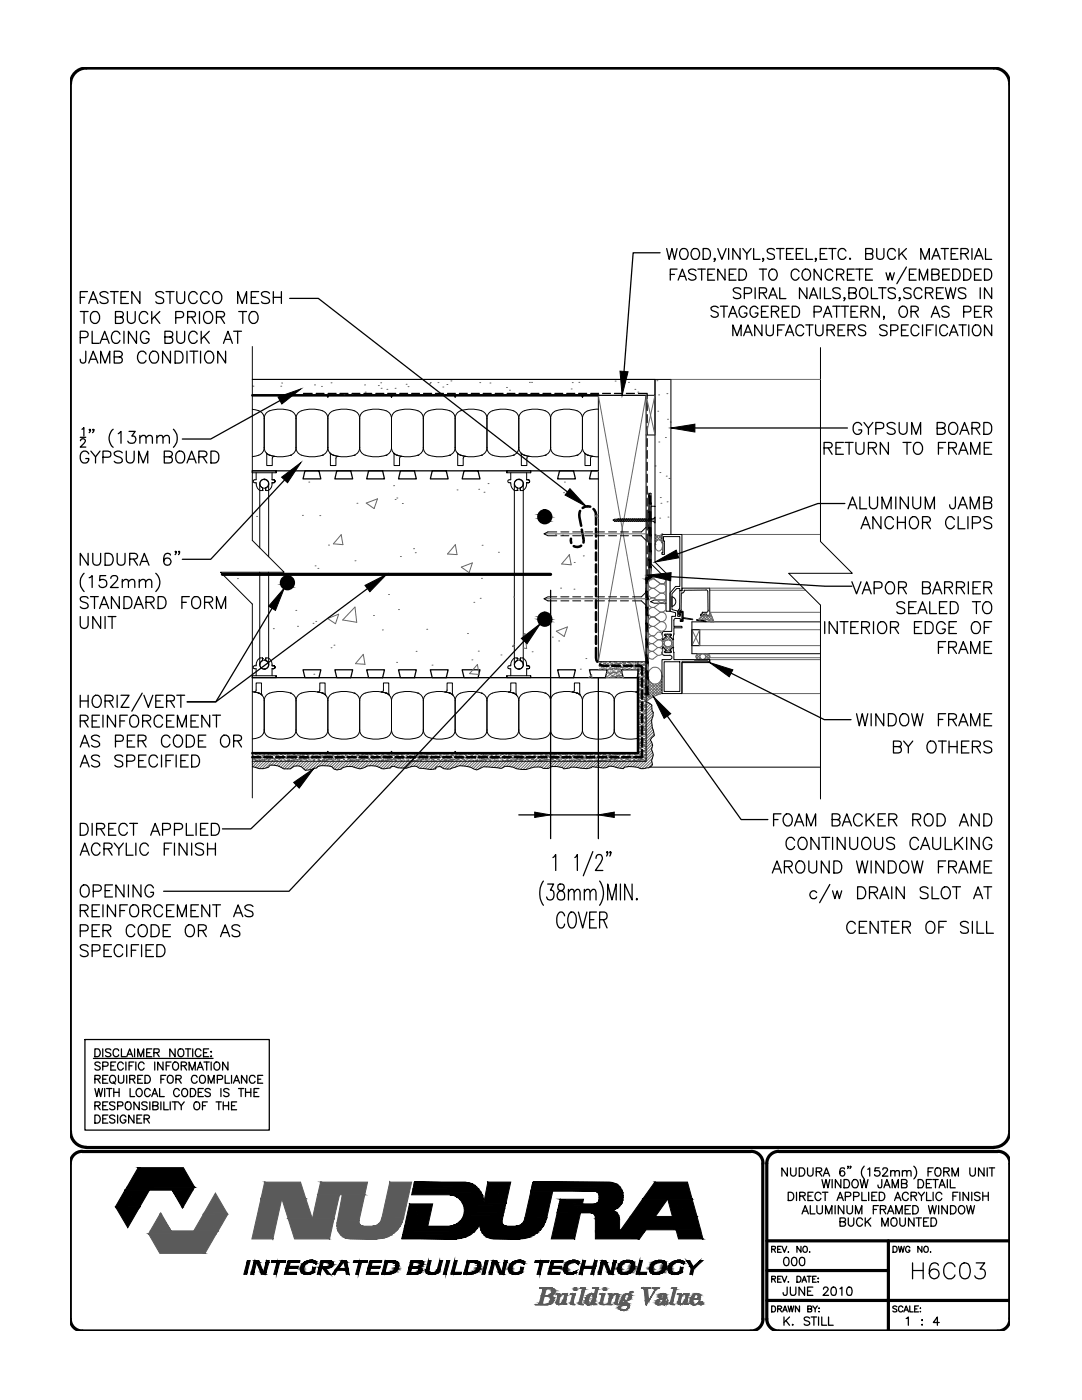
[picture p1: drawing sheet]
<svg xmlns="http://www.w3.org/2000/svg" width="216mm" height="279mm" viewBox="0 0 216 279" stroke-linecap="round" stroke-linejoin="round" font-family="sans-serif">
<!-- layer: LINE9 -->
<g fill="none" stroke="#000" stroke-width=".2">
<path d="M50.3 69.2v38.7l6.4 6.3h-12.7l6.3 6.4v38.6M50.3 78.9h80.4v-3.2h-80.4h83.6v31M65.2 78.9h.4l-.2 .4zM77.9 78.9h.4l-.2 .4zM90.6 78.9h.4l-.2 .4zM116 78.9h.4l-.2 .4zM130.7 78.9v7.9h-1.8M130.7 75.7v25.3M163.7 69.4v38.7l6.4 6.3h-12.7l6.3 6.4v38.7M50.3 94v.3zM50.3 94.3h4.8M50.3 94h4.8"/>
<path d="M50.4 81.7a2.21 2.21 0 0 1 2.3 1.8M51.1 96.5a1.69 1.69 0 0 0 .8 1.4M51.1 96.5h.1M51.1 94.3v1.4h-.3a.3 .3 0 0 0-.3 .3 .3 .3 0 0 0 .3 .3h.3v.2M51.8 96.5v12.8M51.9 97.9h.1M51.9 97.9h.5M52.4 97.4a.86 .86 0 0 1-.4-1.4 .86 .86 0 0 1 1.4 0 .86 .86 0 0 1-.4 1.4M52.4 97.4h.1M52.4 97.9h.1M52.4 97.8h.1M52.4 97.4v.4"/>
<path d="M52.7 83.5v5.9M52.7 89.3a1.94 1.94 0 0 1-2 1.8h-.3M52.7 89.3a1.59 1.59 0 0 0 1.1 1.5M53 97.4h.1M53 97.8l.1 .1M53 97.4v.4M53.1 90.4l.7 .4M53.2 90.4l.1 .3M53.2 90.7v2.2h1.1l.1-1.6 .4-.2M53.6 96.5v14.6M53.8 90.9h.1M53.8 90.8l1.2 .3 1.2 .1 1.8-.4"/>
<path d="M53.8 90.8l1 .3M54.3 96.3h.3h-.3M54.3 96.5a1.23 1.23 0 0 1-1.2 1.4M54.3 96.5h.1M54.3 94.3v1.4h.3M54.3 96.3v.2M54.6 95.7a.3 .3 0 0 1 .3 .3 .3 .3 0 0 1-.3 .3 .3 .3 0 0 0 .3-.3 .3 .3 0 0 0-.3-.3zM55.1 94h.1M55.1 94v.3zM58 90.9h.1M58 82a1.59 1.59 0 0 1 1.1 1.5M58 82a5.8 5.8 0 0 0-4.9 .4l-.4 1.1"/>
<path d="M59.1 83.5v5.9M59.1 89.3a1.59 1.59 0 0 1-1.1 1.5M59.1 89.3a1.59 1.59 0 0 0 1.1 1.5M60.2 82a1.59 1.59 0 0 0-1.1 1.5M60.2 90.8l1.2 .3 1.2 .1 1.7-.4M64.3 90.9h.1M64.3 82a1.59 1.59 0 0 1 1.1 1.5M64.3 82l-1.1-.3h-1.2l-1.8 .3M65.4 83.5v5.9M65.4 89.3a1.59 1.59 0 0 1-1.1 1.5M65.4 89.3a1.59 1.59 0 0 0 1.1 1.5l-.6-.4v2.5h1.1l.1-1.6 .4-.2-1-.3a5.7 5.7 0 0 0 4.8-.4l.5-1.1M66.5 82a1.59 1.59 0 0 0-1.1 1.5"/>
<path d="M66.5 90.9h.1M66.5 82a5.7 5.7 0 0 1 4.8 .4l.5 1.1M70.7 90.9h.1M71.8 83.5v5.9M71.8 89.3a1.73 1.73 0 0 0 1.7 1.7 5.4 5.4 0 0 0 4.2-.6l.4-1.1M77 90.9h.1M78.1 83.5v5.9M78.1 83.5a1.73 1.73 0 0 0-1.6-1.7 5.5 5.5 0 0 0-4.3 .6l-.4 1.1M78.1 89.3a1.59 1.59 0 0 0 1.1 1.5M78.5 90.4l.7 .4M78.6 90.4l.1 .3M78.6 90.7v2.2h1.1l.1-1.6 .4-.2-1-.3"/>
<path d="M79.2 90.9h.1M79.2 90.8l1.2 .3 1.2 .1 1.8-.4M83.4 90.9h.1M83.4 82a1.59 1.59 0 0 1 1.1 1.5M83.4 82a5.8 5.8 0 0 0-4.9 .4l-.4 1.1M84.5 83.5v5.9M84.5 89.3a1.59 1.59 0 0 1-1.1 1.5M84.5 89.3a1.59 1.59 0 0 0 1.1 1.5M85.6 82a1.59 1.59 0 0 0-1.1 1.5M85.6 82a5.7 5.7 0 0 1 4.8 .4l.4 1.1M89.7 90.9h.1M90.8 89.3a1.73 1.73 0 0 1-1.6 1.7l-1.8 .2-1.8-.4"/>
<path d="M90.8 83.5v5.9M90.8 89.3a1.59 1.59 0 0 0 1.1 1.5M91.3 90.7v2.2h1.1l.1-1.6 .4-.2M91.4 90.7l-.1-.3 .6 .4M91.9 90.9h.1M91.9 90.8l1 .3M96.1 90.9h.1M97.2 83.5v5.9M97.2 89.3a1.73 1.73 0 0 1-1.7 1.7l-1.8 .2-1.8-.4M97.2 83.5a1.73 1.73 0 0 0-1.7-1.7 5.5 5.5 0 0 0-4.3 .6l-.4 1.1M97.2 89.3a1.73 1.73 0 0 0 1.7 1.7l1.8 .2 1.7-.4M101.1 94v.3z"/>
<path d="M101.1 94.3h4.8M101.1 94h4.8M101.9 96.5a1.69 1.69 0 0 0 .8 1.4M101.9 96.5h.1M101.9 94.3v1.4h-.3a.3 .3 0 0 0-.3 .3 .3 .3 0 0 0 .3 .3h.3v.2M102.4 90.9h.1M102.4 82a1.59 1.59 0 0 1 1.1 1.5M102.4 82a5.8 5.8 0 0 0-4.8 .4l-.4 1.1M102.6 96.5v36.2M102.7 97.9h.1M102.7 97.9h.5M103.2 97.9h.1"/>
<path d="M103.2 97.4a.85 .85 0 0 1-.4-1.4 .85 .85 0 0 1 1.4 0 .85 .85 0 0 1-.4 1.4M103.2 97.4h.1M103.2 97.8h.1M103.2 97.4v.4M103.5 83.5v5.9M103.5 89.3a1.59 1.59 0 0 1-1.1 1.5M103.5 89.3a1.59 1.59 0 0 0 1.1 1.5l-.7-.4 .2 .3M103.8 97.4h.1M103.8 97.8l.1 .1M103.8 97.4v.4M104 90.7v2.2h1.1l.1-1.6 .4-.2-1-.3 1.2 .3 1.2 .1 1.8-.4M104.4 96.5v36.2"/>
<path d="M104.6 82a1.59 1.59 0 0 0-1.1 1.5M104.6 90.9h.1M105.1 96.3h.3h-.3M105.1 96.5a1.23 1.23 0 0 1-1.2 1.4M105.1 96.5h.1M105.1 94.3v1.4h.3M105.1 96.3v.2M105.4 95.7a.3 .3 0 0 1 .3 .3 .3 .3 0 0 1-.3 .3 .3 .3 0 0 0 .3-.3 .3 .3 0 0 0-.3-.3zM105.9 94h.1M105.9 94v.3zM108.8 90.9h.1M108.8 82a1.59 1.59 0 0 1 1.1 1.5"/>
<path d="M108.8 82l-1.2-.3h-1.2l-1.8 .3M109.9 83.5v5.9M109.9 89.3a1.59 1.59 0 0 1-1.1 1.5M109.9 89.3a1.73 1.73 0 0 0 1.7 1.7 5.4 5.4 0 0 0 4.2-.6l.4-1.1M115.1 90.9h.1M116.2 83.5v5.9M116.2 83.5a1.73 1.73 0 0 0-1.6-1.7 5.5 5.5 0 0 0-4.3 .6l-.4 1.1M116.2 89.3a1.59 1.59 0 0 0 1.1 1.5M116.6 90.4l.7 .4M116.7 90.4l.1 .3M116.7 90.7v2.2h1.1l.1-1.6 .4-.2M117.3 90.9h.1"/>
<path d="M117.3 90.8l2.1 .4M117.3 90.8l1 .3M119.4 81.6a3.6 3.6 0 0 0-3 1.1l-.2 .8M129.5 98.5v16.6M129.9 98.5v16.6M129.9 98.6l-.2-.2-.1 .2M51.8 114.2v18.5M53.6 114.2v18.5M122.3 103.8l.4-.2h7.6l.4-.4v1.2l-.4-.4h-7.6zM123.4 103.5l-.8 .6M123.8 103.5l-.8 .6M124.2 103.5l-.8 .6"/>
<path d="M124.6 103.5l-.8 .6M125 103.5l-.9 .6M125.4 103.5l-.8 .6M125.8 103.5l-.9 .6M126.2 103.5l-.8 .6M126.6 103.5l-.9 .6M127 103.5l-.9 .6M127.4 103.5l-.9 .6M127.8 103.5l-.9 .6M128.2 103.5l-.9 .6M128.6 103.5l-.9 .6M129 103.5l-.9 .6"/>
<path d="M129.3 115.7v22.8M129.4 103.5l-.9 .6M129.6 115.1h-.1a.56 .56 0 0 0-.5 .6M129.8 103.5l-.9 .6M129.9 101h.8v11.2l3 3v6.8h-.8v-6.5l-3-3zM129.9 115.1a.56 .56 0 0 1-.5 .5l-.1 .1M130.1 103.5l-.8 .6M132.9 119.7h-2.4l-.7 .4 .7 .3h2.4M134.1 119.1v2M134.1 119.1a.99 .99 0 0 1 .7 1 .99 .99 0 0 1-.7 .9M50.3 134.9v.3zM50.3 134.9h4.8"/>
<path d="M50.3 135.2h4.8M50.4 138l1.2 .3M50.6 138.1l.5-.2v-1.6h1.1v2.2M50.7 138.1l.9 .2M51.1 132.7h.1M51.1 132.7v.2h-.3a.3 .3 0 0 0-.3 .3 .3 .3 0 0 0 .3 .3h.3v1.4M51.6 138.3h.1M51.6 138.3l.7 .5M51.9 131.3a1.69 1.69 0 0 0-.8 1.4M51.9 131.3h.1M51.9 131.3h.5M52.2 138.5l.1 .3"/>
<path d="M52.4 131.9a.86 .86 0 0 0-.4 1.3 .86 .86 0 0 0 1.4 0 .86 .86 0 0 0-.4-1.3M52.4 131.9h.1M52.4 131.3v.1zM52.4 131.4h.1M52.4 131.4v.5M52.7 139.9v5.8M53 131.9h.1M53 131.4v.5M53.1 131.3a1.23 1.23 0 0 1 1.2 1.4M53.1 131.3l-.1 .1M54.3 132.9h.3h-.3M54.3 132.7h.1"/>
<path d="M54.3 132.7v.2M54.6 132.9a.3 .3 0 0 1 .3 .3 .3 .3 0 0 1-.3 .3 .3 .3 0 0 0 .3-.3 .3 .3 0 0 0-.3-.3zM54.6 133.5h-.3v1.4M55.1 135.2h.1M55.1 134.9v.3zM58 138.3h.1M58 138.3a1.59 1.59 0 0 1 1.1 1.5 1.59 1.59 0 0 1 1.1-1.5M58 138.3a5.8 5.8 0 0 0-4.9 .4l-.4 1.1a1.59 1.59 0 0 0-1.1-1.5M59.1 139.9v5.8M63.3 138.1l.5-.2v-1.6h1.1v2.2M63.4 138.1l.9 .2-1.1-.2-1.2-.1-1.8 .3M64.3 138.3h.1"/>
<path d="M64.3 138.3a1.59 1.59 0 0 1 1.1 1.5 1.59 1.59 0 0 1 1.1-1.5M64.3 138.3l.7 .5M64.9 138.5l.1 .3M65.4 139.9v5.8M70.7 138.3h.1M70.7 138.3l-1.2-.2-1.2-.1-1.8 .3M71.8 139.9v5.8M76 138.1l.5-.2v-1.6h1.1v2.2M76.1 138.1l.9 .2M77 138.3h.1M77 138.3l.7 .5M77 138.3a5.8 5.8 0 0 0-4.8 .4l-.4 1.1a1.59 1.59 0 0 0-1.1-1.5"/>
<path d="M77.6 138.5l.1 .3M78.1 139.9v5.8M83.4 138.3h.1M83.4 138.3a1.59 1.59 0 0 1 1.1 1.5 1.59 1.59 0 0 1 1.1-1.5M83.4 138.3a5.8 5.8 0 0 0-4.9 .4l-.4 1.1a1.59 1.59 0 0 0-1.1-1.5M84.5 139.9v5.8M88.7 138.1l.5-.2v-1.6h1.1v2.2l.1 .3M88.8 138.1l.9 .2M89.7 138.3h.1M89.7 138.3l.7 .5M89.7 138.3l-1.1-.2-1.2-.1-1.8 .3M90.8 139.9v5.8"/>
<path d="M96.1 138.3h.1M96.1 138.3a5.8 5.8 0 0 0-4.9 .4l-.4 1.1a1.59 1.59 0 0 0-1.1-1.5M97.2 139.9v5.8M101.1 134.9v.3zM101.1 134.9h4.8M101.1 135.2h4.8M101.4 138.1l.5-.2v-1.6h1.1v2.2M101.5 138.1l.9 .2a5.8 5.8 0 0 0-4.8 .4l-.4 1.1a1.59 1.59 0 0 0-1.1-1.5M101.9 132.7h.1M101.9 132.7v.2h-.3a.3 .3 0 0 0-.3 .3 .3 .3 0 0 0 .3 .3h.3v1.4M102.4 138.3h.1M102.4 138.3a1.59 1.59 0 0 1 1.1 1.5 1.59 1.59 0 0 1 1.1-1.5"/>
<path d="M102.4 138.3l.7 .5M102.7 131.3a1.69 1.69 0 0 0-.8 1.4M102.7 131.3h.1M102.7 131.3h.5M103 138.5l.1 .3M103.2 131.3v.1zM103.2 131.9a.85 .85 0 0 0-.4 1.3 .85 .85 0 0 0 1.4 0 .85 .85 0 0 0-.4-1.3M103.2 131.9h.1M103.2 131.4h.1M103.2 131.4v.5M103.5 139.9v5.8M103.8 131.9h.1"/>
<path d="M103.8 131.4v.5M103.9 131.3a1.22 1.22 0 0 1 1.2 1.2v.2M103.9 131.3l-.1 .1M105.1 132.9h.3h-.3M105.1 132.7h.1M105.1 132.7v.2M105.4 132.9a.3 .3 0 0 1 .3 .3 .3 .3 0 0 1-.3 .3 .3 .3 0 0 0 .3-.3 .3 .3 0 0 0-.3-.3zM105.4 133.5h-.3v1.4M105.9 135.2h.1M105.9 134.9v.3zM108.8 138.3h.1M108.8 138.3l-1.2-.2-1.2-.1-1.8 .3"/>
<path d="M109.9 139.9v5.8M114.1 138.1l.5-.2v-1.6h1.1v2.2M114.2 138.1l.9 .2M115.1 138.3h.1M115.1 138.3l.7 .5M115.1 138.3a5.8 5.8 0 0 0-4.8 .4l-.4 1.1a1.59 1.59 0 0 0-1.1-1.5M115.7 138.5l.1 .3M116.2 139.9v5.8M121.5 138.3h.1M121.5 138.3a5.8 5.8 0 0 0-4.9 .4l-.4 1.1a1.59 1.59 0 0 0-1.1-1.5M122.6 139.9v5.8M126.9 138.1l.5 .1a5.5 5.5 0 0 0-4.4 .5l-.4 1.1a1.59 1.59 0 0 0-1.1-1.5"/>
<path d="M127.3 136.3v1.6l-.5 .2M127.3 132.1v3.1M128.9 132.1h-9.5v-53.2h9.5v73h-78.6M129 138.4l.2 .2 .1-.2M58 147.2a1.59 1.59 0 0 0 1.1-1.5 1.59 1.59 0 0 0 1.1 1.5M58 147.2a5.8 5.8 0 0 1-4.9-.4l-.4-1.1a1.94 1.94 0 0 1-2 1.7l-.3 .1M60.2 147.2l1.2 .3h1.2l1.7-.3M64.3 147.2a1.59 1.59 0 0 0 1.1-1.5 1.59 1.59 0 0 0 1.1 1.5M65.4 149.9l.2 .4h-.4zM66.5 147.2a5.7 5.7 0 0 0 4.8-.4l.5-1.1a1.73 1.73 0 0 0 1.7 1.7 5.4 5.4 0 0 0 4.2-.6l.4-1.1a1.73 1.73 0 0 0 1.7 1.7l1.8 .1 1.8-.3M78.1 149.9l.2 .4h-.4zM83.4 147.2a1.59 1.59 0 0 0 1.1-1.5 1.59 1.59 0 0 0 1.1 1.5"/>
<path d="M85.6 147.2a5.7 5.7 0 0 0 4.8-.4l.4-1.1a1.73 1.73 0 0 0 1.7 1.7 5.4 5.4 0 0 0 4.2-.6l.5-1.1a1.73 1.73 0 0 0 1.7 1.7l1.8 .1 1.7-.3M90.8 149.9l.2 .4h-.4zM102.4 147.2a1.59 1.59 0 0 0 1.1-1.5 1.59 1.59 0 0 0 1.1 1.5M104.6 147.2l1.2 .3h1.2l1.8-.3M108.8 147.2a1.59 1.59 0 0 0 1.1-1.5 1.73 1.73 0 0 0 1.7 1.7 5.4 5.4 0 0 0 4.2-.6l.4-1.1a1.73 1.73 0 0 0 1.7 1.7 5.4 5.4 0 0 0 4.2-.6l.5-1.1a1.74 1.74 0 0 0 1.7 1.7l1.8 .1 1.3-.2M128.9 140l1.2 .7v1.1l.3 .4-.1 .8a3.1 3.1 0 0 0 .1 2.9l.2 .9-.8 .9a1.57 1.57 0 0 1 .2 1.9 2.1 2.1 0 0 1 0 2.3l.1 .2a.81 .81 0 0 1-.6 1.1 3.1 3.1 0 0 1-2.3-.1l-1.7-.1-.9 .1-.3 .3-1.1-.2a2.13 2.13 0 0 0-2.3 0l-2.7-.2-.2 .2a8.1 8.1 0 0 1-3.4-.1h-.7l-1.4 .3-.3-.2a2.82 2.82 0 0 0-2.8 .2h-1a2.98 2.98 0 0 0-2.5-.1 4.4 4.4 0 0 1-3.5-.2 2.08 2.08 0 0 0-2.4 .3l-3.6-.4-1.3 .7a6.6 6.6 0 0 0-3.4-.9l-1 .3a2.75 2.75 0 0 1-2.2 .3l-.6-.4-.9 .1v.3l-1 .2-2.3-.3-.5-.3-.5-.1-.7 .1a3.8 3.8 0 0 1-3.4-.1l-.5 .1-.2 .3a3.3 3.3 0 0 1-2.9-.4h-1.6l-1.6 .5-.8-.2a2.76 2.76 0 0 0-2.9 .3l-.9 .2-.6-.2-.4-.5a5.6 5.6 0 0 0-2.8 0l-.2 .2-2.3 .5a1.9 1.9 0 0 0-3-.3h-1.3a3.9 3.9 0 0 0-2.7-.7l-.4 .4a3.8 3.8 0 0 1-3.2-.1M129.6 153.1h34.1"/>
<circle cx="52.7" cy="96.5" r=".91"/>
<circle cx="103.5" cy="96.5" r=".91"/>
<circle cx="52.7" cy="132.6" r=".91"/>
<circle cx="103.5" cy="132.6" r=".91"/>
</g>
<!-- layer: line25 -->
<g fill="none" stroke="#000" stroke-width=".25">
<path d="M50.3 94h69.1h-1.4l-.4 1.6h1.8M60.8 94h2.8l.4 1.6h-3.5zM67.2 94h2.8l.4 1.6h-3.6zM73.5 94h2.8l.4 1.6h-3.5zM79.9 94h2.8l.4 1.6h-3.6zM86.2 94h2.8l.4 1.6h-3.5zM92.6 94h2.8l.4 1.6h-3.6zM111.6 94h2.8l.4 1.6h-3.5zM50.3 135.2h77M60.5 133.7h3.5l-.4 1.5h-2.8zM66.8 133.7h3.6l-.4 1.5h-2.8zM73.2 133.7h3.5l-.4 1.5h-2.8z"/>
<path d="M79.5 133.7h3.6l-.4 1.5h-2.8zM85.9 133.7h3.5l-.4 1.5h-2.8zM92.2 133.7h3.6l-.4 1.5h-2.8zM111.3 133.7h3.5l-.4 1.5h-2.8zM117.6 133.7h3.6l-.4 1.5h-2.8zM124 133.7h3.3l-.2 1.5h-2.8z"/>
</g>
<!-- layer: HATCH -->
<g fill="none" stroke="#666" stroke-width=".2">
<path d="M50.5 77.1h.1M56 77.1h.1M56.2 76.4h.1M62.8 76.8h.1M64.1 77.1h.1M66.1 76.4h.1M68.6 78.9h.1M70.3 78.6h.1M72.7 76.8h.1M72.9 78.3h.1M75.5 76.9h.1M76 76.4h.1"/>
<path d="M76 77.5h.1M77.2 77.7h.1M78.8 77.5h.1M81 76.7h.1M81.4 77.2h.1M85.7 76.6h.1M85.9 76.4h.1M87.4 76.4h.1M88.4 77.2h.1M89.2 76.7h.1M90 76h.1M95.7 76.4h.1"/>
<path d="M97.8 76.4h.1M101.1 77.3h.1M101.7 77.9h.1M105.6 76.3h.1M106.1 76.3h.1M114 77.6h.1M114.2 76.4h.1M115.5 76.3h.1M119.4 78.9l9.5 53.2M122.7 76.1h.1M125.4 76.3h.1M126.7 77.7h.1"/>
<path d="M127.3 78.3h.1M130.7 78.9l-1.8 7.9M131.1 76h.1M131.4 78.8h.1M133.1 78.6h.1M133.9 75.7h29.8M61.6 96.2h.1M78.5 96.9h.1M78.8 99.7h.1M79.2 99.4h.1M91.2 97.8h.1M95.5 97.6h.1"/>
<path d="M96.6 98.2h.1M97.4 96.5h.1M111.3 95.2h.1M112.5 98.3h.1M112.6 96.2h.1M119.2 94.1h.1M130.7 86.8l-1.8-7.9-9.5 53.2M130.7 93h.1M131.2 82.1h.1M131.5 88.2h.1M131.7 94.3h.1M131.8 99.3h.1"/>
<path d="M132.8 87.3h.1M132.9 95h.1M133.2 83.7h.1M133.5 95.5h.1M133.7 84.2h.1M47.4 115.5h.1M51.2 103.1h.1M60.3 102.9h.1M62.9 112.9h.1M63.4 113.4h.1M63.8 102.9h.1M65.5 108.8h.1"/>
<path d="M68.1 106.7l.3 2-1.9-.2zM70.8 111.9h.1M71.2 100.4h.1M73.1 100.4l2.2-.8-.7 1.9zM77.5 118.6h.1M79.9 111.1h.1M80.3 100.5h.1M82.5 109.5h.1M82.9 110.3h.1M90.9 108.7l.3 2-1.9-.1zM92 113.2l2.2-.9-.6 2zM95.8 119.4h.1"/>
<path d="M96.1 115.4h.1M96.2 108.8h.1M99.5 110.2h.1M102.5 119.2h.1M108.6 119.5h20.3M108.6 106.5h20.3M110.8 106.6h.1M111.9 117.4h.1M112.2 106.8h.1M113.6 110.7l.4 2-1.9-.1 1.5-1.9M114.5 117.6h.1M114.6 112.3h.1"/>
<path d="M116.4 110.9h.1M119.4 102.7l-.7 .2 .7 .5M130.6 115.6a.95 .95 0 0 0-1.3 .9 .95 .95 0 0 0 1.3 .9M130.6 117.5a.95 .95 0 0 0-1.3 .9 .95 .95 0 0 0 1.3 .9M130.6 117.5l1.1 .8M130.7 108.7h.1M130.7 108.4v.1M130.7 107.9l.2 .2M130.7 107.3l.5 .5M130.7 106.8l1.4 1.3M130.9 106.8l-.2 .2M131.4 106.9l-.7 .7"/>
<path d="M131.5 106.9l.6 .7M131.6 103.4h.1M131.7 116.5l-1.1 .9M131.7 118.4l-1.1 .9M131.7 116.5a.95 .95 0 0 1 1.2 .9 .95 .95 0 0 1-1.2 1 .97 .97 0 0 1 1.2 .9 .97 .97 0 0 1-1.2 .9M131.9 100.4h.1M131.9 106.8l.2 .2M132.1 106.5h.1M132.1 107.3l-.5 .5M132.1 107.9l-.1 .1M132.1 106.8l-1.4 1.3M132.2 115.2a.7 .7 0 0 1 .6 .9 .7 .7 0 0 1-1.1 .3l-1.1-.8"/>
<path d="M133.1 100.1h.1M133.3 103.2h.1M136.1 106.7h27.6M141.6 117.8h19.1M141.6 117.4h18.7M54.5 125.5h.1M59 121.8h.1M59.4 125h.1M62.5 124.4h.1M62.6 134.6h.1M63 124h.1M65.4 123.4l2.2-.8-.7 1.9z"/>
<path d="M66.1 129.3h.1M66.6 128.8h.1M70.8 121.1l-2.4 2.6 2.8 .5-.4-3M72.5 130.6l.3 2-1.9-.2zM74.5 122.8h.1M76.3 125.7h.1M79.1 132.2h.1M79.5 121.7h.1M83 130h.1M85.1 125.6h.1M86.2 132.7h.1M93.3 126.4h.1"/>
<path d="M94.2 131.7h.1M94.5 120.2h.1M95.3 132.6l.3 2-1.9-.2zM95.4 129.9h.1M100 130.7h.1M102.2 129l.4 .1M102.6 128.6l-.4 .4M104.4 126.8l.3-.4 .4 3-.7-.1M106.2 130.1h.1M110.2 127.2h.1M111 126l2.2-.9-.6 1.9zM111.5 127.9h.1"/>
<path d="M115.8 133.5h.1M116.9 131.4h.1M117.5 135.2l.5-.6 .1 .6M119.4 133.6h.1M119.5 132.8h.1M119.6 133h.1M119.6 132.4h.1M119.6 133.5h.1M119.6 133.6h.1M119.7 132.3h.1M119.7 132.7h.1M119.7 132.1h.1"/>
<path d="M119.7 133.6h.1M119.9 132.1h.1M119.9 133.1h.1M120 132.1h.1M120 132.7h.1M120 133.3h.1M120 132.9h.1M120 133h.1M120.2 132.9h.1M120.3 132.7h.1M120.3 132.1h.1M120.3 133.3h.1"/>
<path d="M120.4 132.4h.1M120.4 133.3h.1M120.5 133h.1M120.5 133.6h.1M120.5 132.8h.1M120.6 133.5h.1M120.6 132.4h.1M120.7 133.6h.1M120.7 132.3h.1M120.7 132.4h.1M120.8 132.1h.1M120.8 132.7h.1"/>
<path d="M120.9 133.3h.1M120.9 132.8h.1M120.9 135.2h.1M121 133.1h.1M121 132.7h.1M121 134.4h.1M121 135.1h.1M121 132.8h.1M121 135.2h.1M121.1 135.1h.1M121.2 133.6h.1M121.2 132.4h.1"/>
<path d="M121.2 133.9h.1M121.2 135.2h.1M121.3 133h.1M121.3 133.6h.1M121.3 134.3h.1M121.3 134.9h.1M121.3 132.7h.1M121.3 135.2h.1M121.3 133.5h.1M121.3 134.2h.1M121.5 134.4h.1M121.5 132.8h.1"/>
<path d="M121.5 134.7h.1M121.6 133.5h.1M121.6 134.4h.1M121.6 132.2h.1M121.6 133.3h.1M121.6 134.5h.1M121.7 132.1h.1M121.7 132.7h.1M121.7 133.3h.1M121.7 132.3h.1M121.7 134.5h.1M121.7 133.9h.1"/>
<path d="M121.7 135.2h.1M121.7 133.6h.1M121.8 135.2h.1M121.9 132.7h.1M121.9 134.3h.1M121.9 135.1h.1M121.9 133.1h.1M121.9 132.4h.1M121.9 133.6h.1M122 134.4h.1M122 134.8h.1M122 133.5h.1"/>
<path d="M122 133.7h.1M122.1 132.4h.1M122.1 133h.1M122.1 135.1h.1M122.1 133.6h.1M122.1 134.2h.1M122.1 132.6h.1M122.2 134.8h.1M122.2 133.4h.1M122.2 133.9h.1M122.2 135.2h.1M122.2 132.7h.1"/>
<path d="M122.3 133.9h.1M122.3 135.1h.1M122.3 134.2h.1M122.3 132.7h.1M122.3 132.8h.1M122.4 135.1h.1M122.4 133.4h.1M122.4 132.8h.1M122.4 134.7h.1M122.5 132.1h.1M122.5 132.7h.1M122.5 134.2h.1"/>
<path d="M122.5 133.3h.1M122.5 133.9h.1M122.6 134.5h.1M122.6 135.2h.1M122.6 132.6h.1M122.6 133.5h.1M122.6 133h.1M122.6 135h.1M122.6 134.2h.1M122.7 132.3h.1M122.7 134.3h.1M122.7 133.6h.1"/>
<path d="M122.7 132.5h.1M122.7 134.2h.1M122.8 135h.1M122.8 134.3h.1M122.9 133.3h.1M122.9 132.4h.1M122.9 133.1h.1M122.9 132.2h.1M123 133h.1M123 133.6h.1M123 134.4h.1M123 133.4h.1"/>
<path d="M123 134.5h.1M123 134.2h.1M123 134.8h.1M123 132.5h.1M123 133.3h.1M123 135h.1M123.1 135.1h.1M123.2 134.1h.1M123.2 133.9h.1M123.2 135.2h.1M123.2 132.4h.1M123.2 132.5h.1"/>
<path d="M123.2 133.6h.1M123.2 134.8h.1M123.3 133.3h.1M123.3 132.7h.1M123.3 134.9h.1M123.3 134.1h.1M123.4 133.3h.1M123.4 133.9h.1M123.4 134.5h.1M123.4 135.1h.1M123.4 132.4h.1M123.4 132.8h.1"/>
<path d="M123.5 134.9h.1M123.5 134.7h.1M123.5 133.5h.1M123.5 132.7h.1M123.5 133.9h.1M123.6 132.4h.1M123.6 134.1h.1M123.6 135.1h.1M123.6 134.9h.1M123.6 134h.1M123.7 132.3h.1M123.7 133.6h.1"/>
<path d="M123.7 132.4h.1M123.7 133.3h.1M123.8 133h.1M123.8 133.6h.1M123.8 134.2h.1M123.8 134.8h.1M123.8 134.3h.1M123.8 132.4h.1M123.9 133.2h.1M123.9 134.9h.1M123.9 134.2h.1M123.9 133.1h.1"/>
<path d="M123.9 134.4h.1M124 134h.1M124.1 135.1h.1M124.1 133.2h.1M124.2 132.7h.1M124.2 132.2h.1M124.2 133.3h.1M124.2 135.2h.1M124.3 135.1h.1M124.3 132.3h.1M124.3 132.7h.1M124.4 132.3h.1"/>
<path d="M124.4 132.8h.1M124.5 132.5h.1M124.5 133.6h.1M124.6 133.1h.1M124.6 133.5h.1M124.6 132.4h.1M124.6 133h.1M124.6 132.3h.1M124.7 132.3h.1M124.7 133.6h.1M124.7 133.1h.1M124.8 132.8h.1"/>
<path d="M124.9 132.8h.1M124.9 133.1h.1M125 132.7h.1M125 133.1h.1M125 133.3h.1M125.2 132.2h.1M125.2 133.1h.1M125.3 132.7h.1M125.3 132.2h.1M125.4 132.3h.1M125.4 132.8h.1M125.4 133h.1"/>
<path d="M125.4 133.5h.1M125.4 132.2h.1M125.4 133.4h.1M125.5 133.5h.1M125.5 133.4h.1M125.6 132.2h.1M125.6 133h.1M125.6 132.3h.1M125.7 133.6h.1M125.7 132.5h.1M125.8 132.5h.1M125.9 132.6h.1"/>
<path d="M125.9 133.3h.1M125.9 133h.1M125.9 133.1h.1M126 132.1h.1M126.1 132.8h.1M126.2 132.1h.1M126.3 132.3h.1M126.3 133h.1M126.3 132.7h.1M126.3 133.5h.1M126.3 132.9h.1M126.4 132.8h.1"/>
<path d="M126.4 133.1h.1M126.5 132.9h.1M126.5 133.1h.1M126.5 133.5h.1M126.6 132.3h.1M126.7 132.6h.1M126.7 133.6h.1M126.7 133.3h.1M126.7 132.8h.1M126.7 132.2h.1M126.8 132.3h.1M126.8 133.4h.1"/>
<path d="M126.9 133.1h.1M127 133.6h.1M127.1 132.5h.1M127.1 132.3h.1M127.1 132.9h.1M127.1 133.5h.1M127.1 132.8h.1M127.3 132.7h.1M127.3 139.6h.1M127.4 137.7h.1M127.4 139.3h.1M127.4 132.8h.1"/>
<path d="M127.4 134.7h.1M127.4 134h.1M127.4 135.2h.1M127.4 133.6h.1M127.4 136h.1M127.4 137.9h.1M127.4 132.9h.1M127.4 136.3h.1M127.4 137.5h.1M127.5 132.6h.1M127.5 138.5h.1M127.5 139.2h.1"/>
<path d="M127.5 135.2h.1M127.5 138.7h.1M127.5 139.9h.1M127.5 133.3h.1M127.5 133.8h.1M127.5 133.5h.1M127.5 137.6h.1M127.6 134.5h.1M127.6 135.1h.1M127.6 132.7h.1M127.6 135.2h.1M127.6 136.7h.1"/>
<path d="M127.6 139.9h.1M127.6 135.7h.1M127.6 136.3h.1M127.6 133.5h.1M127.6 136h.1M127.6 137.7h.1M127.6 132.3h.1M127.6 136.9h.1M127.6 137.5h.1M127.6 138.5h.1M127.6 133.6h.1M127.6 135.5h.1"/>
<path d="M127.7 138.1h.1M127.7 138.8h.1M127.7 136.8h.1M127.7 138.7h.1M127.7 133.1h.1M127.7 139.3h.1M127.7 140h.1M127.7 134.4h.1M127.7 139.9h.1M127.7 135.5h.1M127.8 139.3h.1M127.8 134.3h.1"/>
<path d="M127.8 136.6h.1M127.8 137.8h.1M127.8 137.5h.1M127.8 136.7h.1M127.8 139h.1M127.9 133.5h.1M127.9 136h.1M127.9 133.1h.1M127.9 139h.1M127.9 132.3h.1M127.9 134.4h.1M127.9 136.8h.1"/>
<path d="M127.9 138.5h.1M127.9 136.3h.1M127.9 132.9h.1M127.9 139.3h.1M127.9 137.6h.1M127.9 139.5h.1M128 134.1h.1M128 134.7h.1M128 132.7h.1M128 132.2h.1M128 135.4h.1M128 136h.1"/>
<path d="M128 135.2h.1M128 137.6h.1M128 133.4h.1M128 134.6h.1M128.1 136.6h.1M128.1 137.2h.1M128.1 138.3h.1M128.1 135.7h.1M128.1 136.9h.1M128.1 137.8h.1M128.1 138.4h.1M128.1 133.9h.1"/>
<path d="M128.1 135.8h.1M128.1 138.1h.1M128.2 139h.1M128.2 139.6h.1M128.2 132.7h.1M128.2 134.3h.1M128.2 136.8h.1M128.2 135.2h.1M128.2 137.1h.1M128.2 138.2h.1M128.2 139.3h.1M128.2 135.1h.1"/>
<path d="M128.2 137.6h.1M128.2 139.2h.1M128.2 138.4h.1M128.3 133.5h.1M128.3 135.9h.1M128.3 138.4h.1M128.3 139.1h.1M128.3 132.5h.1M128.4 132.6h.1M128.4 133.2h.1M128.4 132.8h.1M128.4 134.7h.1"/>
<path d="M128.4 133.7h.1M128.4 134.9h.1M128.4 133.8h.1M128.4 134.4h.1M128.4 135h.1M128.4 136h.1M128.4 137.9h.1M128.4 137.2h.1M128.5 135.7h.1M128.5 136.3h.1M128.5 133.4h.1M128.5 135.1h.1"/>
<path d="M128.5 137.5h.1M128.5 139.2h.1M128.5 137.3h.1M128.5 138.4h.1M128.5 139.6h.1M128.5 136.9h.1M128.5 135.9h.1M128.5 133.5h.1M128.5 138.1h.1M128.5 138.7h.1M128.5 136.7h.1M128.6 139.3h.1"/>
<path d="M128.6 139.9h.1M128.6 134.2h.1M128.6 132.3h.1M128.6 136.7h.1M128.6 139.2h.1M128.6 133.6h.1M128.6 135.5h.1M128.7 136.8h.1M128.7 138.7h.1M128.7 132.8h.1M128.7 134h.1M128.7 133.4h.1"/>
<path d="M128.7 139.9h.1M128.7 134.1h.1M128.7 135.2h.1M128.7 136.3h.1M128.7 132.3h.1M128.7 132.9h.1M128.7 134.2h.1M128.7 135.9h.1M128.7 136.7h.1M128.7 138.3h.1M128.7 134.3h.1M128.7 137.5h.1"/>
<path d="M128.8 133.5h.1M128.8 134.1h.1M128.8 139.1h.1M128.8 137.5h.1M128.8 136.4h.1M128.8 139.9h.1M128.8 134.7h.1M128.8 135.4h.1M128.8 136h.1M128.8 132.6h.1M128.8 138.8h.1M128.9 136.6h.1"/>
<path d="M128.9 137.2h.1M128.9 135h.1M128.9 137.5h.1M128.9 133.1h.1M128.9 134.4h.1M128.9 136.3h.1M128.9 137.8h.1M128.9 138.5h.1M128.9 139.8l.2 .1M128.9 139.2l.5 .5M129.3 135.1h.1M129.3 138.5l.8 .7"/>
<path d="M129.3 137.9l1.1 1.1M129.3 137.4l1.5 1.4M129.3 136.8l1.9 1.9M129.3 136.2l2.3 2.3M129.3 135.7l2.8 2.7M129.3 135.3v.1M129.5 135.7l-.2 .2M129.7 136l-.4 .5M130 136.3l-.7 .7M130.3 128.5l.9 .8-.9 .7a.78 .78 0 0 0-1 .8 .78 .78 0 0 0 1 .7M130.3 130l.9 .8M130.4 136.5l-1.1 1.1"/>
<path d="M130.6 123.2a.95 .95 0 0 0-1.3 .9 .95 .95 0 0 0 1.3 .9M130.6 125a.95 .95 0 0 0-1.3 .9 .95 .95 0 0 0 1.3 1M130.6 123.2l1.1 .9-1.1-.9M130.6 125.1l1.1 .8M130.7 136.6l1.4 1.3M131 136.5l-1.7 1.7M131.2 127.7l-.9-.8a.78 .78 0 0 0-1 .8 .78 .78 0 0 0 1 .7 .79 .79 0 0 0-1 .8 .79 .79 0 0 0 1 .8M131.2 136.4l.9 .9M131.2 126.2l-.6 .7M131.2 127.7l-.9 .7M131.2 130.8l-.9 .7M131.3 126.2a.78 .78 0 0 1 1 .7 .78 .78 0 0 1-1 .8"/>
<path d="M131.3 127.7a.78 .78 0 0 1 1 .7 .78 .78 0 0 1-1 .8M131.3 129.3a.78 .78 0 0 1 1 .7 .78 .78 0 0 1-1 .8M131.5 136.2l.6 .6M131.7 120.3l-1.1-.9a.95 .95 0 0 0-1.3 .9 .95 .95 0 0 0 1.3 .9l1.1-.9M131.7 122.2l-1.1-.9a.95 .95 0 0 0-1.3 .9 .95 .95 0 0 0 1.3 .9l1.1-.9M131.7 124.1l-1.1 .9M131.7 120.3a.95 .95 0 0 1 1.2 .9 .95 .95 0 0 1-1.2 .9M131.7 122.2a.95 .95 0 0 1 1.2 .9 .95 .95 0 0 1-1.2 .9M131.7 124.1a.95 .95 0 0 1 1.2 .9 .95 .95 0 0 1-1.2 .9M131.8 135.9l.3 .3M132 135.5l.1 .1M132.1 135.1h.1"/>
<path d="M132.1 136l-3.2 3.1M132.1 136.5l-3.2 3.2M132.1 137.1l-2.4 2.3-.8-.8M132.1 137.6l-1.2 1.2M132.1 138.2l-.3 .3M132.1 135.4l-.1 .1M132.2 127.6v1.6M132.2 128.9l1.3 1.3M132.2 128.4l1.7 1.7M132.2 127.8l.4 .4M132.4 127.5l.4 .3-.2 .4M132.6 128.2v.4"/>
<path d="M132.6 128.3l-.4 .4M132.6 128.8l-.3 .3M132.6 128.6l.2 .3M132.6 126.6l1.8 1.7M132.7 130l.2 .2M132.7 128.9l.2 .1M132.7 127.2l.5 .5M132.9 127.8l-.2 .1M132.9 129h.8M132.9 129l-.3 .4M133.2 126.6l-.4 .3M133.2 126.6l1.2 1.1"/>
<path d="M133.7 127.8l.1 .1M133.7 127.8h-.8M133.7 126.6l-1.5 1.5M133.7 126.6l.2 .2M133.7 129.9l-.3 .3M133.7 127.1l-.6 .6M133.8 127.8l.2 .8M133.8 128.9l-.1 .1M133.8 128.9l.4 .4M133.9 129.5l-.5-.4-.6 .6M134 128.6l-.2 .3M134 127.4l-.4 .4"/>
<path d="M134.3 127.7l-.3 .3M134.4 127.6v1.6M134.4 128.2l-.4 .3 .4 .4M134.4 128.7l-1.5 1.5M136.1 138.4h27.6M136.1 131.6h27.6M138.9 131.1l.5 .5M139 130.7l1 .9M139.3 130.5l.4 .3M139.4 130.5l-.5 .5M139.5 130.5h1.5M139.5 130.4a.61 .61 0 0 0-.6 .6 .61 .61 0 0 0 .6 .6"/>
<path d="M139.6 123.4l.2 .3M139.7 123.8a1.93 1.93 0 0 1 2.1 .3M139.7 131.3l-.4 .3M139.8 123.1l.5 .5M139.9 130.5h.1M139.9 130.5l-.9 .9M140 131.6h-.2M140.1 123l-.6 .6M140.2 122.9l.7 .7M140.4 131.6h.1M140.4 130.5l1 1M140.5 130.5h-.1"/>
<path d="M140.6 122.8l1.4 1.3M141 122.8l-.7 .1a1.21 1.21 0 0 0-.8 .8l.1 .1M141 130.5l.6 .6M141 122.9l-.1-.1-.8 .8M141 130.4a.61 .61 0 0 1 .7 .6 .61 .61 0 0 1-.6 .6l-.4-.3M141.1 130.5l-.4 .3M141.3 123l-.7 .6M141.4 123l1.1 1.1M141.4 130.6l-1 1M141.6 131.3h22.1M141.6 122.2h.1M141.6 122.2v.8l-.6-.1"/>
<path d="M141.6 122.2h22.1M141.6 122.7l.5 .4M141.6 131l-.6 .6M141.6 122.2l.9 1.9h-.7M141.8 122.4l-.2 .2M142 122.8l-.9 .9M142.1 123.2l-.6 .7M142.3 123.6l-.5 .5M142.5 124l-.1 .1M50.4 150.7h.1M50.4 151.9l-.1 .1M50.5 150.9h.1"/>
<path d="M50.6 151.5h.1M50.6 151.1h.1M50.6 151.3h.1M50.7 151.3h.1M50.7 151.1h.1M50.7 151.5h.1M50.8 150.4h.1M50.9 151.9h.1M50.9 150.6h.1M50.9 150.4h.1M50.9 151.6h.1M51 151.2h.1"/>
<path d="M51 151.8h.1M51 151h.1M51 150.4h.1M51 151.9l-.7 .7M51.1 151.2h.1M51.2 151.2h.1M51.2 150.7h.1M51.3 151.8h.1M51.3 151.9h.1M51.4 150.9h.1M51.4 151.5h.1M51.4 151h.1"/>
<path d="M51.4 150.7h.1M51.6 151h.1M51.6 151.9l-1.1 1.1M51.6 150.9h.1M51.6 151.1h.1M51.7 151.5h.1M51.7 150.6h.1M51.7 151.8h.1M51.8 151.2h.1M51.8 151.8h.1M51.8 150.4h.1M51.9 150.9h.1"/>
<path d="M51.9 151.8h.1M51.9 151.3h.1M52 150.4h.1M52.1 151.2h.1M52.1 151.9l-1.2 1.2M52.2 151.7h.1M52.2 150.9h.1M52.2 151.2h.1M52.2 150.4h.1M52.2 151.6h.1M52.3 151.5h.1M52.3 150.9h.1"/>
<path d="M52.3 151.7h.1M52.4 150.7h.1M52.5 150.8h.1M52.5 150.7h.1M52.5 151.9h.1M52.6 151.6h.1M52.6 150.8h.1M52.6 150.6h.1M52.6 151.2h.1M52.7 151.8h.1M52.7 151.5h.1M52.7 151.9l-1.4 1.4"/>
<path d="M52.7 150.8h.1M52.8 151.6h.1M52.8 150.4h.1M52.8 151h.1M52.9 150.4h.1M53 150.9h.1M53 151.6h.1M53.1 151.5h.1M53.1 151.2h.1M53.1 150.7h.1M53.2 151.2h.1M53.2 151.3h.1"/>
<path d="M53.2 151.4h.1M53.3 151.9l-1.6 1.5M53.3 150.7h.1M53.4 150.6h.1M53.4 151.5h.1M53.4 150.7h.1M53.5 151.2h.1M53.5 151.8h.1M53.5 150.4h.1M53.5 150.5h.1M53.5 151.6h.1M53.6 150.7h.1"/>
<path d="M53.6 151.5h.1M53.7 151.5h.1M53.8 150.4h.1M53.8 150.7h.1M53.8 151.9l-1.5 1.5M53.9 151.5h.1M53.9 150.9h.1M53.9 150.4h.1M54 150.7h.1M54 151.2h.1M54.1 151h.1M54.2 150.6h.1"/>
<path d="M54.2 151.2h.1M54.2 151.1h.1M54.3 150.6h.1M54.3 151.2h.1M54.3 151.8h.1M54.3 151.4h.1M54.4 151.9l-1.4 1.4M54.4 150.6h.1M54.4 150.7h.1M54.5 151.4h.1M54.5 151.3h.1M54.7 151.5h.1"/>
<path d="M54.7 150.8h.1M54.7 151.4h.1M54.8 151.5h.1M54.8 150.5h.1M54.8 150.4h.1M54.8 151.6h.1M54.8 151.7h.1M54.9 150.4h.1M54.9 151.9l-.7 .8M55 150.5h.1M55 151.2h.1M55.1 150.8h.1"/>
<path d="M55.1 150.5h.1M55.1 151.1h.1M55.1 151.3h.1M55.2 151.8h.1M55.2 151.2h.1M55.3 150.5h.1M55.3 151.3h.1M55.4 150.7h.1M55.4 151.1h.1M55.5 150.9h.1M55.5 151.9l-.8 .8M55.6 151.5h.1"/>
<path d="M55.6 151.2h.1M55.7 150.4h.1M55.7 151.4h.1M55.8 150.4h.1M55.8 151.4h.1M55.9 150.4h.1M55.9 150.5h.1M56 151.1h.1M56 151.8h.1M56 151.2h.1M56 150.5h.1M56.1 151.7h.1"/>
<path d="M56.1 151.9l-.9 .9M56.1 150.5h.1M56.1 150.4h.1M56.1 151.2h.1M56.4 150.8h.1M56.4 151.4h.1M56.4 150.7h.1M56.4 151.1h.1M56.6 151.9l-1 1M56.7 151.5h.1M56.7 151.1h.1M56.7 150.4h.1"/>
<path d="M56.8 150.5h.1M56.8 151.1h.1M56.8 151.8h.1M56.9 151.1h.1M56.9 150.4h.1M57 151.2h.1M57 151.1h.1M57 151.4h.1M57.2 151.9h.1M57.2 151.2h.1M57.2 151.9l-1.2 1.2M57.2 150.8h.1"/>
<path d="M57.2 151.4h.1M57.3 151h.1M57.3 151.8h.1M57.3 150.5h.1M57.3 151.7h.1M57.4 150.7h.1M57.4 151.7h.1M57.6 151.8h.1M57.6 150.5h.1M57.6 151.1h.1M57.6 151.5h.1M57.6 150.8h.1"/>
<path d="M57.7 151.7h.1M57.7 150.9h.1M57.8 150.4h.1M57.8 151.9l-1.4 1.4M57.9 150.9h.1M57.9 150.4h.1M58 151.1h.1M58 150.8h.1M58 151.8h.1M58 151.2h.1M58.1 151.4h.1M58.1 150.9h.1"/>
<path d="M58.1 151.2h.1M58.2 151.7h.1M58.3 151.4h.1M58.3 151.9l-1.6 1.5M58.3 150.7h.1M58.3 151.5h.1M58.4 151.7h.1M58.5 150.5h.1M58.5 151.1h.1M58.5 151.7h.1M58.6 150.9h.1M58.6 151.5h.1"/>
<path d="M58.6 150.5h.1M58.6 150.6h.1M58.6 151.7h.1M58.7 150.8h.1M58.7 150.4h.1M58.9 151.6h.1M58.9 150.4h.1M58.9 151.9l-1.6 1.5M58.9 150.8h.1M58.9 151.4h.1M59 150.8h.1M59 151.1h.1"/>
<path d="M59 151.6h.1M59.1 151.2h.1M59.2 151.1h.1M59.3 150.5h.1M59.3 151.1h.1M59.3 151.6h.1M59.3 151.7h.1M59.3 151.2h.1M59.4 150.7h.1M59.4 151.9l-1.5 1.5M59.6 150.7h.1M59.6 151.4h.1"/>
<path d="M59.6 151.5h.1M59.7 150.8h.1M59.7 151.5h.1M59.7 150.4h.1M59.7 151.4h.1M59.8 150.7h.1M59.9 151.5h.1M59.9 150.4h.1M59.9 150.6h.1M59.9 151.7h.1M60 151.8h.1M60 151.1h.1"/>
<path d="M60 151.9l-1 1M60.1 150.4h.1M60.1 151.1h.1M60.1 151.5h.1M60.1 151.2h.1M60.2 151.7h.1M60.2 150.8h.1M60.3 150.7h.1M60.3 150.9h.1M60.4 150.6h.1M60.5 150.8h.1M60.6 151.4h.1"/>
<path d="M60.6 151.2h.1M60.6 151.9l-1 1M60.6 151.5h.1M60.7 150.6h.1M60.7 151.4h.1M60.7 150.4h.1M60.8 150.4h.1M60.8 151.5h.1M60.9 151.5h.1M61 150.4h.1M61 151h.1M61 151.4h.1"/>
<path d="M61 151.1h.1M61 151.7h.1M61.1 151.2h.1M61.1 151.9l-1.1 1.1M61.1 150.5h.1M61.1 150.6h.1M61.2 151.8h.1M61.2 150.6h.1M61.3 150.5h.1M61.3 150.7h.1M61.4 150.7h.1M61.4 151.3h.1"/>
<path d="M61.5 150.9h.1M61.6 150.5h.1M61.6 151.3h.1M61.6 151.5h.1M61.7 151.9l-1.4 1.3M61.7 150.4h.1M61.8 150.4h.1M61.8 151.1h.1M61.8 151.7h.1M61.8 151.2h.1M61.9 151.2h.1M61.9 151.1h.1"/>
<path d="M62 150.4h.1M62.1 151.2h.1M62.2 150.4h.1M62.2 151.5h.1M62.2 150.7h.1M62.2 151.3h.1M62.2 151.9l-1.6 1.6M62.3 151.2h.1M62.3 150.7h.1M62.4 150.4h.1M62.5 151.2h.1M62.5 150.6h.1"/>
<path d="M62.5 151.8h.1M62.6 151.5h.1M62.6 150.4h.1M62.7 151h.1M62.7 151.6h.1M62.7 151.1h.1M62.7 150.4h.1M62.8 150.9h.1M62.8 151.9l-1.9 1.8M62.8 150.4h.1M63 151.1h.1M63 150.7h.1"/>
<path d="M63 151.3h.1M63.1 151.2h.1M63.1 151.1h.1M63.3 151.1h.1M63.3 150.7h.1M63.3 151.9l-1.7 1.8M63.3 153l-.2 .3M63.4 151.9h.1M63.4 151.5h.1M63.5 150.4h.1M63.5 151h.1M63.5 151.5h.1"/>
<path d="M63.5 151.6h.1M63.6 151h.1M63.6 151.5h.1M63.6 151.8h.1M63.7 150.3h.1M63.7 150.6h.1M63.8 150.7h.1M63.8 151.8h.1M63.8 150.4h.1M63.9 151.8h.1M63.9 150.7h.1M63.9 151.3h.1"/>
<path d="M63.9 151.1h.1M63.9 151.9l-1.6 1.6M64 150.9h.1M64.1 151.2h.1M64.1 150.9h.1M64.3 150.4h.1M64.3 151h.1M64.3 151.8h.1M64.3 150.7h.1M64.3 151.6h.1M64.4 151.2h.1M64.4 150.9h.1"/>
<path d="M64.4 151.7h.1M64.5 151.9l-1.1 1.1M64.6 151.5h.1M64.7 150.3h.1M64.7 150.7h.1M64.7 151.7h.1M64.7 151.5h.1M64.7 151.3h.1M64.7 151.9h.1M64.7 150.4h.1M64.8 150.4h.1M64.8 150.9h.1"/>
<path d="M64.9 151.1h.1M65 150.8h.1M65 150.6h.1M65 151.2h.1M65 151.8h.1M65 151.9l-.9 .9M65.1 151.8h.1M65.1 150.4h.1M65.1 151.6h.1M65.2 151h.1M65.2 151.6h.1M65.2 150.8h.1"/>
<path d="M65.3 151.6h.1M65.3 150.7h.1M65.3 150.9h.1M65.4 151h.1M65.5 150.7h.1M65.5 151.3h.1M65.5 151.6h.1M65.5 151.5h.1M65.6 151.9l-.9 .9M65.7 150.3h.1M65.7 151.2h.1M65.7 150.7h.1"/>
<path d="M65.8 150.4h.1M65.8 150.7h.1M65.9 151.1h.1M66 150.4h.1M66 151h.1M66 151.5h.1M66 151.6h.1M66.1 151.2h.1M66.1 151.6h.1M66.1 150.7h.1M66.1 151.5h.1M66.2 151.9l-1 1"/>
<path d="M66.3 150.7h.1M66.3 151.8h.1M66.4 150.7h.1M66.4 151.3h.1M66.4 151.5h.1M66.4 151.9h.1M66.5 151.5h.1M66.6 150.6h.1M66.6 150.9h.1M66.6 150.3h.1M66.7 150.6h.1M66.7 151.9l-.9 1"/>
<path d="M66.8 150.4h.1M66.8 151h.1M66.8 151.6h.1M66.9 151.4h.1M66.9 151.1h.1M66.9 151.2h.1M67 150.6h.1M67 151.3h.1M67 151.4h.1M67 151.2h.1M67.2 150.7h.1M67.2 151.2h.1"/>
<path d="M67.2 151.9h.1M67.2 150.4h.1M67.3 151.4h.1M67.3 150.7h.1M67.3 150.4h.1M67.3 151.5h.1M67.3 151.9l-1.1 1.1M67.4 150.5h.1M67.5 151.5h.1M67.6 150.5h.1M67.6 150.7h.1M67.6 151.8h.1"/>
<path d="M67.6 150.4h.1M67.6 151.9h.1M67.7 150.9h.1M67.7 151.5h.1M67.7 151.3h.1M67.7 150.4h.1M67.8 150.4h.1M67.8 151.9l-1.3 1.4M67.9 151.3h.1M67.9 151.1h.1M67.9 150.9h.1M68 151h.1"/>
<path d="M68 150.7h.1M68 151.3h.1M68 151.2h.1M68.1 151.9h.1M68.1 151.2h.1M68.2 151.2h.1M68.3 150.4h.1M68.3 150.7h.1M68.4 150.4h.1M68.4 151.9l-1.6 1.6M68.5 150.3h.1M68.5 150.9h.1"/>
<path d="M68.5 151.5h.1M68.5 150.4h.1M68.6 151.2h.1M68.6 151.5h.1M68.6 151.6h.1M68.7 150.4h.1M68.7 151.2h.1M68.8 150.4h.1M68.8 150.7h.1M68.9 150.6h.1M68.9 151.2h.1M68.9 151.1h.1"/>
<path d="M68.9 150.7h.1M68.9 151.9h.1M68.9 151.8h.1M69 151.1h.1M69 151.9l-1.8 1.8M69 151.2h.1M69.1 151.9h.1M69.2 151h.1M69.2 150.7h.1M69.3 150.3h.1M69.3 150.9h.1M69.3 151.9h.1"/>
<path d="M69.3 151.5h.1M69.4 151.1h.1M69.5 151.5h.1M69.5 151.3h.1M69.5 151.9l-1.5 1.6M69.6 151h.1M69.6 151.3h.1M69.7 151.8h.1M69.7 150.6h.1M69.7 151.2h.1M69.7 150.4h.1M69.8 151.8h.1"/>
<path d="M69.8 150.4h.1M69.8 151h.1M69.8 151.6h.1M69.9 151.8h.1M69.9 151.1h.1M69.9 150.4h.1M70 151.2h.1M70.1 151.9l-1.1 1.1M70.1 151.8h.1M70.1 151.9h.1M70.1 150.7h.1M70.2 150.9h.1"/>
<path d="M70.2 151.5h.1M70.2 150.7h.1M70.4 150.9h.1M70.5 151h.1M70.5 151.5h.1M70.5 150.6h.1M70.5 151.2h.1M70.5 151.8h.1M70.6 151.8h.1M70.7 150.9h.1M70.7 151.9l-1.1 1.1M70.7 151.7h.1"/>
<path d="M70.8 150.4h.1M70.8 151.3h.1M70.8 151.1h.1M71 150.9h.1M71 151.7h.1M71 151.5h.1M71 151.2h.1M71.1 150.4h.1M71.1 151.6h.1M71.1 150.9h.1M71.1 151.9h.1M71.1 151.7h.1"/>
<path d="M71.2 150.7h.1M71.2 151.9l-1 1.1M71.3 150.8h.1M71.4 150.6h.1M71.4 150.7h.1M71.4 151.2h.1M71.4 151.8h.1M71.4 151.6h.1M71.4 151.9h.1M71.5 151.5h.1M71.5 150.8h.1M71.6 150.8h.1"/>
<path d="M71.6 151.6h.1M71.7 150.4h.1M71.7 151h.1M71.8 151.9l-1.2 1.2M71.8 150.9h.1M71.8 151.5h.1M71.9 151.6h.1M71.9 151.1h.1M72 150.7h.1M72 151.2h.1M72.1 151.3h.1M72.1 151.9h.1"/>
<path d="M72.2 150.7h.1M72.2 150.6h.1M72.2 151.2h.1M72.3 151.8h.1M72.3 151.5h.1M72.3 151.9l-1.3 1.3M72.4 150.4h.1M72.4 150.7h.1M72.4 150.5h.1M72.4 151.6h.1M72.4 151.5h.1M72.7 150.9h.1"/>
<path d="M72.7 151.5h.1M72.7 150.4h.1M72.7 150.7h.1M72.7 151.9h.1M72.8 150.6h.1M72.8 151.1h.1M72.9 151.9l-1.4 1.5M73 151.2h.1M73 150.6h.1M73 151h.1M73.1 151.8h.1M73.1 151.9h.1"/>
<path d="M73.1 151.1h.1M73.1 151.4h.1M73.2 150.7h.1M73.3 150.6h.1M73.3 151.4h.1M73.3 151.3h.1M73.5 150.9h.1M73.5 151.5h.1M73.5 151.9l-1.5 1.5M73.5 151.4h.1M73.6 150.5h.1M73.7 150.5h.1"/>
<path d="M73.7 151.6h.1M73.7 150.4h.1M73.7 151.7h.1M73.8 150.5h.1M73.8 151.1h.1M73.9 150.6h.1M73.9 151.2h.1M73.9 151.8h.1M74 151.3h.1M74 151.2h.1M74 150.7h.1M74 150.8h.1"/>
<path d="M74 151.9l-1.2 1.2M74.1 150.4h.1M74.1 151.9h.1M74.1 151.3h.1M74.2 150.7h.1M74.3 150.9h.1M74.3 151.5h.1M74.3 151.1h.1M74.4 151.2h.1M74.4 151.5h.1M74.5 150.4h.1M74.6 151.9l-.9 1"/>
<path d="M74.6 151.4h.1M74.7 150.4h.1M74.7 150.5h.1M74.7 151.2h.1M74.8 151.8h.1M74.8 151.2h.1M74.8 151.1h.1M74.9 150.5h.1M74.9 150.4h.1M74.9 151.2h.1M74.9 151.7h.1M75 151.2h.1"/>
<path d="M75 150.5h.1M75.1 151.9h.1M75.2 150.8h.1M75.2 151.5h.1M75.2 150.7h.1M75.2 151.9l-.9 .9M75.2 151.1h.1M75.4 151.5h.1M75.5 150.5h.1M75.5 151.2h.1M75.5 151.9h.1M75.6 151.8h.1"/>
<path d="M75.6 151.1h.1M75.7 151.1h.1M75.7 150.4h.1M75.7 151.9l-.9 1M75.8 151.1h.1M75.8 151h.1M75.9 151.2h.1M75.9 151.4h.1M76 151.8h.1M76 150.8h.1M76 151.5h.1M76 151.9h.1"/>
<path d="M76.1 151h.1M76.1 151.8h.1M76.2 150.7h.1M76.2 150.5h.1M76.2 151.7h.1M76.3 151.7h.1M76.3 151.9l-1.1 1.1M76.4 150.5h.1M76.4 151.8h.1M76.4 151.1h.1M76.4 151.5h.1M76.5 150.8h.1"/>
<path d="M76.6 150.9h.1M76.7 150.4h.1M76.7 150.9h.1M76.8 150.8h.1M76.8 151.5h.1M76.8 151.1h.1M76.8 151.9l-1.2 1.2M76.8 151.8h.1M76.9 151.2h.1M77 150.9h.1M77 151.7h.1M77.1 151.9h.1"/>
<path d="M77.1 150.7h.1M77.2 151.4h.1M77.2 150.5h.1M77.2 151.1h.1M77.2 151.5h.1M77.3 151.7h.1M77.4 150.9h.1M77.4 151.5h.1M77.4 151.9l-1.4 1.4M77.5 150.5h.1M77.5 151.7h.1M77.5 150.6h.1"/>
<path d="M77.6 150.8h.1M77.7 150.8h.1M77.7 151.4h.1M77.7 150.4h.1M77.7 151.6h.1M77.8 151.1h.1M77.8 150.8h.1M77.9 151.6h.1M77.9 151.2h.1M77.9 151.9l-1.5 1.5M78 150.5h.1M78 151.1h.1"/>
<path d="M78 151.9h.1M78.1 151.7h.1M78.1 151.6h.1M78.1 150.7h.1M78.1 151.1h.1M78.2 151.2h.1M78.2 150.7h.1M78.4 150.7h.1M78.4 151.5h.1M78.5 151.4h.1M78.5 150.8h.1M78.5 151.9l-1.4 1.5"/>
<path d="M78.5 151.5h.1M78.6 150.4h.1M78.7 150.7h.1M78.7 151.5h.1M78.8 151.1h.1M78.8 150.5h.1M78.8 151.7h.1M78.8 151.8h.1M78.9 150.5h.1M78.9 151.2h.1M78.9 151.1h.1M78.9 151.7h.1"/>
<path d="M79 151.5h.1M79 151.9h.1M79.1 150.6h.1M79.1 150.8h.1M79.1 151.9l-1.4 1.4M79.1 150.7h.1M79.1 150.9h.1M79.3 150.6h.1M79.3 150.8h.1M79.3 151.4h.1M79.4 151.4h.1M79.4 151.5h.1"/>
<path d="M79.4 151.2h.1M79.5 150.6h.1M79.6 151.4h.1M79.6 150.4h.1M79.6 151.9l-1 1M79.7 150.5h.1M79.7 151.1h.1M79.7 151.4h.1M79.8 151.7h.1M79.8 151.1h.1M79.8 151.5h.1M79.8 151.3h.1"/>
<path d="M79.9 151.2h.1M79.9 150.5h.1M80 151.9h.1M80 150.6h.1M80.1 151.8h.1M80.1 150.5h.1M80.1 150.7h.1M80.1 150.6h.1M80.2 150.8h.1M80.2 151.4h.1M80.2 151.9l-1.2 1.2M80.2 151.3h.1"/>
<path d="M80.4 150.4h.1M80.4 151.5h.1M80.4 150.9h.1M80.4 151.3h.1M80.5 150.5h.1M80.6 151.1h.1M80.6 151.7h.1M80.6 150.4h.1M80.7 151.2h.1M80.7 151.1h.1M80.7 151.9l-1.3 1.3M80.8 150.4h.1"/>
<path d="M80.9 151.2h.1M81 150.4h.1M81 150.7h.1M81 151.4h.1M81 151.9h.1M81 150.3h.1M81 151.5h.1M81.1 151.2h.1M81.1 150.7h.1M81.3 150.4h.1M81.3 151.2h.1M81.3 150.6h.1"/>
<path d="M81.3 151.8h.1M81.3 151.9l-1.3 1.4M81.4 150.4h.1M81.4 151.5h.1M81.4 151.8h.1M81.4 151h.1M81.4 151.7h.1M81.5 151.1h.1M81.6 150.4h.1M81.6 150.9h.1M81.7 151.1h.1M81.7 150.9h.1"/>
<path d="M81.8 150.7h.1M81.8 151.4h.1M81.8 151.9h.1M81.9 151.2h.1M81.9 151.9l-1.4 1.4M82 151.1h.1M82 151.9h.1M82 151.2h.1M82.1 150.7h.1M82.1 151h.1M82.2 150.4h.1M82.2 151h.1"/>
<path d="M82.3 151.7h.1M82.3 151.8h.1M82.3 151.5h.1M82.4 151.5h.1M82.4 151h.1M82.4 151.8h.1M82.4 151.9l-1.4 1.4M82.6 150.4h.1M82.6 150.6h.1M82.6 151.8h.1M82.6 150.7h.1M82.7 151.3h.1"/>
<path d="M82.7 151.8h.1M82.7 151.1h.1M82.8 150.9h.1M82.9 151.2h.1M82.9 150.9h.1M83 150.9h.1M83 151.9h.1M83 151.9l-1.2 1.2M83 150.4h.1M83.1 151h.1M83.1 151.7h.1M83.1 150.7h.1"/>
<path d="M83.1 151.8h.1M83.2 150.9h.1M83.2 151.2h.1M83.3 151.7h.1M83.3 151.2h.1M83.3 151.5h.1M83.5 150.7h.1M83.5 151.3h.1M83.5 151.7h.1M83.6 150.4h.1M83.6 151.5h.1M83.6 151.9l-1 1"/>
<path d="M83.7 150.8h.1M83.7 151.1h.1M83.8 150.8h.1M83.8 151.2h.1M83.9 150.4h.1M83.9 150.6h.1M83.9 151.8h.1M83.9 151h.1M83.9 151.6h.1M84 151.6h.1M84 151.9h.1M84 151.8h.1"/>
<path d="M84.1 150.8h.1M84.1 150.7h.1M84.1 151.6h.1M84.1 151.9l-1 1.1M84.2 150.9h.1M84.3 150.9h.1M84.3 150.7h.1M84.3 151.3h.1M84.3 151.5h.1M84.4 151.6h.1M84.5 150.7h.1M84.6 151.2h.1"/>
<path d="M84.6 150.4h.1M84.7 150.7h.1M84.7 151.1h.1M84.7 151.9l-1.2 1.2M84.7 150.4h.1M84.8 151h.1M84.8 151.6h.1M84.8 151.5h.1M84.9 151.2h.1M84.9 150.4h.1M84.9 151.5h.1M84.9 151.6h.1"/>
<path d="M84.9 150.7h.1M85 151.5h.1M85 151.9h.1M85.1 150.7h.1M85.2 151.3h.1M85.2 151.9h.1M85.2 151.8h.1M85.2 151.5h.1M85.2 150.7h.1M85.2 151.9l-1.4 1.4M85.3 151.5h.1M85.4 150.6h.1"/>
<path d="M85.5 150.9h.1M85.5 150.4h.1M85.5 150.6h.1M85.6 151h.1M85.6 151.6h.1M85.7 151.4h.1M85.7 151.1h.1M85.8 150.6h.1M85.8 151.4h.1M85.8 151.2h.1M85.8 151.9l-1.4 1.5M85.9 151.3h.1"/>
<path d="M86 151.9h.1M86 150.7h.1M86 151.3h.1M86.1 151.3h.1M86.1 150.4h.1M86.1 151.5h.1M86.2 150.4h.1M86.2 150.5h.1M86.3 151.5h.1M86.4 151.9l-1.5 1.5M86.4 150.4h.1M86.4 151h.1"/>
<path d="M86.4 151.6h.1M86.4 150.5h.1M86.5 150.7h.1M86.5 151.8h.1M86.5 151.9h.1M86.5 151.3h.1M86.5 150.4h.1M86.7 150.4h.1M86.7 151.2h.1M86.7 151.1h.1M86.8 150.9h.1M86.8 150.7h.1"/>
<path d="M86.8 151.2h.1M86.8 151h.1M86.8 151.3h.1M86.8 151.9h.1M86.9 151.9h.1M86.9 151.9l-1.5 1.6M87 151.2h.1M87.1 150.7h.1M87.1 150.4h.1M87.1 151.2h.1M87.2 150.4h.1M87.3 150.9h.1"/>
<path d="M87.3 151.6h.1M87.3 150.4h.1M87.3 151.5h.1M87.4 151.2h.1M87.4 150.4h.1M87.4 151.5h.1M87.5 151.6h.1M87.5 151.9l-1.7 1.7M87.5 150.4h.1M87.6 151.2h.1M87.6 150.4h.1M87.6 150.7h.1"/>
<path d="M87.7 151.2h.1M87.7 151.9h.1M87.7 151.1h.1M87.7 150.7h.1M87.7 151.8h.1M87.8 150.7h.1M87.8 151.1h.1M87.8 151.2h.1M87.9 151.9h.1M88 150.4h.1M88 150.7h.1M88.1 150.9h.1"/>
<path d="M88.1 151.6h.1M88.1 151h.1M88.1 151.9l-1.6 1.6M88.1 151.9h.1M88.2 151.1h.1M88.3 151.5h.1M88.4 151.3h.1M88.4 151h.1M88.5 150.7h.1M88.5 151.2h.1M88.5 151.9h.1M88.5 151.8h.1"/>
<path d="M88.5 150.4h.1M88.6 151.9l-1.1 1.1M88.7 151h.1M88.7 151.1h.1M88.7 150.4h.1M88.7 151.8h.1M88.7 151.6h.1M88.8 151.2h.1M88.9 150.9h.1M88.9 151.9h.1M89 151.5h.1M89 151.8h.1"/>
<path d="M89 150.7h.1M89 151.9h.1M89.1 150.9h.1M89.2 151.9l-1.2 1.2M89.3 150.9h.1M89.3 151.5h.1M89.3 150.7h.1M89.3 151.2h.1M89.3 151.9h.1M89.3 151h.1M89.4 151.8h.1M89.4 151h.1"/>
<path d="M89.5 150.9h.1M89.5 150.4h.1M89.5 151.7h.1M89.6 151.1h.1M89.6 151.3h.1M89.7 151.9l-1.3 1.4M89.8 150.9h.1M89.8 151.5h.1M89.8 151.2h.1M89.8 151.7h.1M89.9 151.9h.1M89.9 150.8h.1"/>
<path d="M90 150.4h.1M90 151.6h.1M90 150.7h.1M90.1 150.8h.1M90.1 150.6h.1M90.2 151.2h.1M90.2 151.8h.1M90.2 151.6h.1M90.3 151.5h.1M90.3 150.7h.1M90.3 150.8h.1M90.3 151.9h.1"/>
<path d="M90.3 151.9l-1.5 1.5M90.4 150.8h.1M90.4 151.6h.1M90.5 150.4h.1M90.6 150.9h.1M90.6 151.5h.1M90.6 151h.1M90.6 151.6h.1M90.6 151.1h.1M90.8 150.7h.1M90.8 151.2h.1M90.9 151.9l-1.6 1.6"/>
<path d="M90.9 151.9h.1M90.9 151.3h.1M90.9 150.7h.1M91 150.6h.1M91 151.2h.1M91 150.7h.1M91 151.4h.1M91 151.8h.1M91.1 151.5h.1M91.2 150.7h.1M91.2 151.5h.1M91.2 150.4h.1"/>
<path d="M91.2 151.6h.1M91.3 150.5h.1M91.4 150.9h.1M91.4 151.9l-1.5 1.5M91.5 151.5h.1M91.5 150.4h.1M91.6 150.7h.1M91.6 151.9h.1M91.6 151.1h.1M91.7 150.6h.1M91.8 151.2h.1M91.8 150.6h.1"/>
<path d="M91.8 151.8h.1M91.9 151.9h.1M91.9 151h.1M91.9 151.1h.1M92 151.4h.1M92 150.7h.1M92 151.9l-1.2 1.2M92.1 150.6h.1M92.1 151.4h.1M92.2 151.3h.1M92.3 150.9h.1M92.3 151.5h.1"/>
<path d="M92.4 151.3h.1M92.5 150.4h.1M92.5 150.5h.1M92.5 151.6h.1M92.6 151.9l-1 1M92.6 151.1h.1M92.6 151.7h.1M92.6 150.6h.1M92.7 151.2h.1M92.7 151.8h.1M92.7 150.5h.1M92.8 151.3h.1"/>
<path d="M92.9 151.9h.1M92.9 150.7h.1M92.9 150.8h.1M92.9 150.4h.1M93 151.2h.1M93 150.7h.1M93.1 150.9h.1M93.1 151.5h.1M93.1 151.9l-.9 1M93.1 151.1h.1M93.2 151.2h.1M93.2 151.5h.1"/>
<path d="M93.4 150.4h.1M93.5 150.6h.1M93.5 150.4h.1M93.5 151.3h.1M93.5 151.2h.1M93.5 151.8h.1M93.5 151.4h.1M93.6 151.1h.1M93.7 151.2h.1M93.7 151.9l-1 1M93.8 150.3h.1M93.8 150.5h.1"/>
<path d="M93.8 151.2h.1M93.8 151.7h.1M93.9 151.9h.1M93.9 150.9h.1M94 151.5h.1M94 150.7h.1M94.1 151.1h.1M94.1 150.8h.1M94.2 151.5h.1M94.2 151.9l-1 1.1M94.3 150.6h.1M94.3 151.2h.1"/>
<path d="M94.3 151.8h.1M94.4 151.9h.1M94.4 151.1h.1M94.5 150.4h.1M94.5 151.1h.1M94.6 151.1h.1M94.7 151h.1M94.7 151.2h.1M94.8 150.9h.1M94.8 151.5h.1M94.8 151.4h.1M94.8 151.8h.1"/>
<path d="M94.8 151.9l-1.1 1.2M94.8 151.9h.1M94.9 151h.1M95 151.8h.1M95 150.7h.1M95.1 150.5h.1M95.1 151.7h.1M95.2 150.5h.1M95.2 151.2h.1M95.2 151.8h.1M95.2 151.5h.1M95.3 150.9h.1"/>
<path d="M95.3 151.9l-1.2 1.3M95.4 150.8h.1M95.4 150.9h.1M95.5 150.4h.1M95.5 150.9h.1M95.6 150.9h.1M95.6 151.1h.1M95.6 151.5h.1M95.6 151.7h.1M95.7 151.2h.1M95.7 151.1h.1M95.8 150.9h.1"/>
<path d="M95.8 151.7h.1M95.8 151.9h.1M95.9 151.9l-1.5 1.5M95.9 150.7h.1M96 150.5h.1M96 151.1h.1M96 151.8h.1M96 151.4h.1M96.1 151.7h.1M96.1 151.5h.1M96.2 151.5h.1M96.2 150.8h.1"/>
<path d="M96.4 150.8h.1M96.4 150.5h.1M96.4 151.7h.1M96.4 150.6h.1M96.4 151.5h.1M96.4 150.4h.1M96.5 151.6h.1M96.5 151.9l-1.7 1.7M96.6 151.1h.1M96.7 150.8h.1M96.7 151.6h.1M96.7 151.2h.1"/>
<path d="M96.8 150.5h.1M96.8 151.2h.1M96.8 151.8h.1M96.8 151.9h.1M96.9 151.5h.1M96.9 150.7h.1M97 151.1h.1M97 151.2h.1M97 151.9l-1.6 1.6M97.1 150.7h.1M97.2 151.5h.1M97.3 150.8h.1"/>
<path d="M97.3 151.4h.1M97.3 150.7h.1M97.4 151.5h.1M97.4 150.4h.1M97.5 150.7h.1M97.6 151.5h.1M97.6 151.1h.1M97.6 151.9l-1.1 1.1M97.6 150.5h.1M97.6 151.7h.1M97.7 150.5h.1M97.7 151.1h.1"/>
<path d="M97.7 151.2h.1M97.7 151.7h.1M97.7 151.8h.1M97.8 151.5h.1M97.8 151.9h.1M97.9 150.6h.1M97.9 150.7h.1M97.9 150.8h.1M98 150.9h.1M98.1 150.8h.1M98.1 151.4h.1M98.1 150.6h.1"/>
<path d="M98.1 151.9l-1.1 1.2M98.2 151.5h.1M98.2 151.4h.1M98.3 151.1h.1M98.4 150.6h.1M98.4 151.4h.1M98.4 150.4h.1M98.5 150.5h.1M98.5 151.1h.1M98.5 151.7h.1M98.6 151.4h.1M98.7 151.3h.1"/>
<path d="M98.7 151.5h.1M98.7 151.2h.1M98.7 151.9l-1.1 1.2M98.8 150.5h.1M98.8 151.9h.1M98.9 150.8h.1M98.9 150.7h.1M98.9 150.6h.1M98.9 151.4h.1M98.9 150.5h.1M98.9 151.8h.1M99.1 151.3h.1"/>
<path d="M99.2 151.5h.1M99.2 150.4h.1M99.2 151.2h.1M99.2 150.9h.1M99.3 150.5h.1M99.3 151.9l-1.2 1.2M99.3 151.1h.1M99.3 151.7h.1M99.4 150.4h.1M99.5 151.2h.1M99.5 151.1h.1M99.6 150.4h.1"/>
<path d="M99.6 151.2h.1M99.7 151.2h.1M99.8 150.8h.1M99.8 151.4h.1M99.8 150.4h.1M99.8 151.9h.1M99.8 151.9l-1.2 1.3M99.9 150.7h.1M99.9 151.5h.1M99.9 151.2h.1M100.1 151.2h.1M100.1 151.5h.1"/>
<path d="M100.2 150.5h.1M100.2 151.1h.1M100.2 150.6h.1M100.2 151.7h.1M100.2 151.8h.1M100.3 151.8h.1M100.3 151.1h.1M100.4 150.4h.1M100.4 151.9l-1.3 1.3M100.5 151.1h.1M100.5 150.9h.1M100.6 150.8h.1"/>
<path d="M100.6 150.9h.1M100.6 151.4h.1M100.6 151.9h.1M100.6 151.2h.1M100.8 151h.1M100.8 151.8h.1M100.9 151.2h.1M100.9 150.7h.1M100.9 151h.1M101 150.4h.1M101 151.9l-1.4 1.4M101 151.1h.1"/>
<path d="M101 151.7h.1M101.1 151.8h.1M101.1 151.5h.1M101.2 151h.1M101.2 151.8h.1M101.2 151.5h.1M101.4 150.7h.1M101.4 150.4h.1M101.4 151.4h.1M101.5 151.8h.1M101.5 150.6h.1M101.5 151.1h.1"/>
<path d="M101.5 150.7h.1M101.5 151.9l-1.3 1.4M101.7 150.9h.1M101.7 151.2h.1M101.8 150.4h.1M101.8 151.8h.1M101.8 150.9h.1M101.8 151.1h.1M101.8 151.7h.1M101.9 150.7h.1M102 151.7h.1M102.1 150.9h.1"/>
<path d="M102.1 151.7h.1M102.1 151.9l-1 1M102.1 151.5h.1M102.1 151.2h.1M102.2 151.2h.1M102.2 150.7h.1M102.3 151.3h.1M102.4 151.7h.1M102.4 150.4h.1M102.5 150.4h.1M102.5 151.5h.1M102.5 150.8h.1"/>
<path d="M102.5 151.1h.1M102.6 151.2h.1M102.6 151.9l-1 1.1M102.7 150.4h.1M102.7 151h.1M102.7 150.8h.1M102.7 151.7h.1M102.8 151.8h.1M102.8 150.6h.1M102.8 151.6h.1M102.8 150.7h.1M102.9 150.8h.1"/>
<path d="M103 151.6h.1M103.1 150.7h.1M103.1 150.9h.1M103.1 151.4h.1M103.1 151.5h.1M103.2 151.5h.1M103.2 151.9l-1.1 1.2M103.3 150.7h.1M103.3 150.4h.1M103.4 151.2h.1M103.5 150.4h.1M103.5 151.1h.1"/>
<path d="M103.5 151h.1M103.5 151.6h.1M103.5 150.7h.1M103.6 151.2h.1M103.6 151.5h.1M103.7 151.8h.1M103.7 150.4h.1M103.7 151.5h.1M103.8 150.7h.1M103.8 151.5h.1M103.8 151.9l-1.3 1.3M103.9 150.7h.1"/>
<path d="M103.9 151.3h.1M104 150.6h.1M104.1 151.5h.1M104.1 150.7h.1M104.1 151.8h.1M104.2 150.6h.1M104.3 150.4h.1M104.3 151h.1M104.3 151.9l-1.4 1.5M104.4 151.6h.1M104.4 150.6h.1M104.4 150.4h.1"/>
<path d="M104.4 150.9h.1M104.5 151.4h.1M104.5 151.1h.1M104.6 150.6h.1M104.6 151.2h.1M104.7 151.4h.1M104.7 151.2h.1M104.7 150.7h.1M104.7 151.8h.1M104.7 151.3h.1M104.8 151.3h.1M104.8 150.7h.1"/>
<path d="M104.9 151.9l-1.6 1.5M104.9 151.3h.1M105 150.4h.1M105 151.5h.1M105 150.5h.1M105.1 151.5h.1M105.2 150.4h.1M105.2 151h.1M105.2 151.6h.1M105.2 150.5h.1M105.3 150.7h.1M105.3 151.3h.1"/>
<path d="M105.3 150.4h.1M105.3 151.8h.1M105.4 151.9h.1M105.5 150.4h.1M105.5 151h.1M105.5 151.9l-1.6 1.6M105.5 151.2h.1M105.6 150.7h.1M105.6 151.3h.1M105.6 151.1h.1M105.6 150.9h.1M105.7 151h.1"/>
<path d="M105.7 151.8h.1M105.8 151.2h.1M105.8 150.7h.1M105.9 150.4h.1M106 150.4h.1M106 151.2h.1M106 151h.1M106 151.6h.1M106 151.9l-1.6 1.7M106.1 150.4h.1M106.1 151.5h.1M106.2 151.2h.1"/>
<path d="M106.3 150.4h.1M106.3 151.5h.1M106.4 151.2h.1M106.4 151.6h.1M106.4 150.7h.1M106.4 151.3h.1M106.4 151h.1M106.5 151.9h.1M106.6 151.1h.1M106.6 150.7h.1M106.6 151.9l-1.7 1.7M106.6 151.8h.1"/>
<path d="M106.7 150.7h.1M106.7 151.8h.1M106.8 150.4h.1M106.8 151h.1M106.8 150.7h.1M106.9 151.6h.1M106.9 151.9h.1M106.9 151h.1M107.1 151h.1M107.1 151.5h.1M107.1 151.9l-1.4 1.5M107.2 150.7h.1"/>
<path d="M107.2 151h.1M107.2 151.2h.1M107.3 151.3h.1M107.3 151.9h.1M107.3 150.4h.1M107.4 151.8h.1M107.5 151h.1M107.5 151.8h.1M107.5 150.4h.1M107.6 151.1h.1M107.6 150.4h.1M107.6 151.6h.1"/>
<path d="M107.7 150.4h.1M107.7 150.9h.1M107.7 151.6h.1M107.7 151.8h.1M107.7 151.9l-1.2 1.2M107.8 151.8h.1M107.8 150.7h.1M107.9 150.7h.1M107.9 151.9h.1M107.9 150.9h.1M108 151.9h.1M108 150.7h.1"/>
<path d="M108 151.5h.1M108.1 151.3h.1M108.1 151.9h.1M108.1 150.9h.1M108.2 151h.1M108.2 151.7h.1M108.3 151h.1M108.3 151.9l-1.2 1.2M108.3 150.4h.1M108.3 150.9h.1M108.4 151.7h.1M108.4 151h.1"/>
<path d="M108.5 150.4h.1M108.5 150.9h.1M108.5 151.5h.1M108.5 151.3h.1M108.6 151.1h.1M108.6 151.7h.1M108.7 151.8h.1M108.8 150.8h.1M108.8 150.7h.1M108.8 150.4h.1M108.8 151.9l-1.1 1.2M108.9 151.6h.1"/>
<path d="M108.9 150.7h.1M108.9 151.2h.1M108.9 150.8h.1M109 151.9h.1M109.1 151.6h.1M109.1 151.5h.1M109.1 150.7h.1M109.2 150.8h.1M109.2 151.9h.1M109.2 151.6h.1M109.3 150.4h.1M109.3 150.9h.1"/>
<path d="M109.4 151.6h.1M109.4 151.9l-1.3 1.3M109.4 151h.1M109.5 151.5h.1M109.5 151h.1M109.6 151.1h.1M109.6 150.7h.1M109.7 151.8h.1M109.7 150.6h.1M109.8 151.2h.1M109.8 151.8h.1M109.8 150.7h.1"/>
<path d="M109.8 151.3h.1M109.9 151.4h.1M109.9 151.5h.1M110 151.9l-1.5 1.5M110 150.7h.1M110 151.5h.1M110.1 151.5h.1M110.1 150.4h.1M110.1 151.6h.1M110.2 150.9h.1M110.2 150.5h.1M110.2 151.5h.1"/>
<path d="M110.3 150.3h.1M110.3 151.5h.1M110.4 151h.1M110.4 150.7h.1M110.5 150.6h.1M110.5 151.9h.1M110.5 151.9l-1.4 1.5M110.5 151.1h.1M110.6 150.6h.1M110.6 151.2h.1M110.6 151.8h.1M110.7 151.8h.1"/>
<path d="M110.8 151.4h.1M110.8 150.7h.1M110.8 151h.1M110.8 151.1h.1M110.9 150.5h.1M110.9 151.4h.1M111 150.9h.1M111 151.5h.1M111.1 151.5h.1M111.1 151.9l-1.1 1.1M111.1 151.3h.1M111.2 151.3h.1"/>
<path d="M111.3 150.3h.1M111.4 150.5h.1M111.4 151h.1M111.4 150.4h.1M111.4 151.6h.1M111.4 150.6h.1M111.4 151.2h.1M111.5 151.8h.1M111.5 151.7h.1M111.5 150.5h.1M111.5 151.1h.1M111.6 151.3h.1"/>
<path d="M111.6 151.8h.1M111.6 151.9l-1 1.1M111.7 150.7h.1M111.8 150.4h.1M111.8 151.2h.1M111.8 150.7h.1M111.8 150.8h.1M111.8 150.9h.1M111.9 151.5h.1M112 151.4h.1M112 151h.1M112.1 151.2h.1"/>
<path d="M112.2 150.4h.1M112.2 151.9l-1.1 1.1M112.2 150.6h.1M112.3 151.2h.1M112.3 151.8h.1M112.3 150.3h.1M112.4 150.4h.1M112.4 151h.1M112.4 151.3h.1M112.4 151.4h.1M112.5 151.2h.1M112.5 151.1h.1"/>
<path d="M112.7 151.1h.1M112.7 151.8h.1M112.7 150.5h.1M112.7 150.9h.1M112.7 151.5h.1M112.7 151.7h.1M112.7 150.7h.1M112.7 151.9l-1.1 1.2M112.9 151.1h.1M113 151.4h.1M113 150.8h.1M113.1 150.6h.1"/>
<path d="M113.1 151.2h.1M113.1 151.8h.1M113.2 151.9h.1M113.3 150.3h.1M113.3 151.1h.1M113.3 151.9l-1.2 1.2M113.3 151h.1M113.4 151h.1M113.4 151.1h.1M113.5 150.9h.1M113.5 151h.1M113.5 151.1h.1"/>
<path d="M113.6 151.5h.1M113.6 151.8h.1M113.6 151.4h.1M113.7 150.7h.1M113.8 151h.1M113.8 151.8h.1M113.9 151.9l-1.5 1.5M113.9 150.6h.1M113.9 151.2h.1M113.9 150.5h.1M114 151.8h.1M114 151.4h.1"/>
<path d="M114 151.7h.1M114.1 151.8h.1M114.2 150.9h.1M114.3 150.8h.1M114.3 150.9h.1M114.4 151.5h.1M114.4 150.9h.1M114.4 151h.1M114.4 151.9l-1.4 1.5M114.5 151.7h.1M114.5 151.1h.1M114.6 150.9h.1"/>
<path d="M114.6 151.8h.1M114.6 151.1h.1M114.7 151.7h.1M114.7 150.6h.1M114.7 150.7h.1M114.8 151.2h.1M114.8 151.8h.1M114.9 151.7h.1M114.9 151.4h.1M115 151.4h.1M115 151.9l-1.3 1.3M115 150.8h.1"/>
<path d="M115.2 150.9h.1M115.2 151.5h.1M115.2 150.8h.1M115.2 150.5h.1M115.2 151.7h.1M115.3 150.6h.1M115.3 151.6h.1M115.4 151h.1M115.5 150.8h.1M115.5 151.6h.1M115.5 151.1h.1M115.5 151.9l-1.1 1.2"/>
<path d="M115.6 150.6h.1M115.6 151.2h.1M115.6 151.8h.1M115.7 150.7h.1M115.8 151.5h.1M115.9 150.7h.1M115.9 151.1h.1M115.9 151.2h.1M116 151.4h.1M116 150.8h.1M116 151.5h.1M116 150.7h.1"/>
<path d="M116.1 151.9l-1.2 1.2M116.2 151.5h.1M116.2 151.4h.1M116.3 150.7h.1M116.3 151.5h.1M116.3 151h.1M116.4 150.5h.1M116.4 151.1h.1M116.5 151.8h.1M116.5 151.1h.1M116.5 150.5h.1M116.5 151.7h.1"/>
<path d="M116.6 151.4h.1M116.6 151.8h.1M116.7 150.6h.1M116.7 151.9l-1.3 1.3M116.7 151.9h.1M116.8 150.6h.1M116.8 150.8h.1M116.9 151.5h.1M116.9 150.9h.1M116.9 150.6h.1M116.9 151.4h.1M117.1 151.4h.1"/>
<path d="M117.2 151.1h.1M117.2 150.5h.1M117.2 151.4h.1M117.2 151.9l-1.4 1.4M117.3 150.5h.1M117.3 151.1h.1M117.3 151.8h.1M117.3 151h.1M117.4 151.1h.1M117.5 151.3h.1M117.5 151.4h.1M117.5 151.5h.1"/>
<path d="M117.6 151.8h.1M117.6 150.5h.1M117.7 150.8h.1M117.7 151.4h.1M117.7 150.6h.1M117.7 151.9h.1M117.8 150.4h.1M117.8 150.5h.1M117.8 151.9l-1.5 1.5M117.8 150.6h.1M117.8 151.7h.1M117.9 151.2h.1"/>
<path d="M118 151.4h.1M118 150.4h.1M118.1 150.5h.1M118.1 151.1h.1M118.1 151.2h.1M118.1 151.8h.1M118.1 150.9h.1M118.3 151.2h.1M118.3 151h.1M118.4 151.9l-1.5 1.5M118.4 151.2h.1M118.5 150.4h.1"/>
<path d="M118.5 151.1h.1M118.5 150.8h.1M118.5 151.2h.1M118.5 151.4h.1M118.6 151.8h.1M118.6 150.4h.1M118.7 150.6h.1M118.7 151.9h.1M118.8 151.2h.1M118.8 151.5h.1M118.9 150.5h.1M118.9 151.1h.1"/>
<path d="M118.9 151.4h.1M118.9 151.9l-1.4 1.4M119 151.7h.1M119.1 150.6h.1M119.1 151.8h.1M119.2 151.1h.1M119.2 151.9h.1M119.3 151h.1M119.4 150.8h.1M119.4 151.4h.1M119.4 150.9h.1M119.4 151.1h.1"/>
<path d="M119.5 151.9h.1M119.5 151.9l-1.1 1.1M119.6 151.8h.1M119.6 151h.1M119.6 150.6h.1M119.7 151.9h.1M119.7 151.2h.1M119.8 150.5h.1M119.8 151.1h.1M119.8 151.7h.1M119.9 151.8h.1M119.9 151.4h.1"/>
<path d="M120 151h.1M120 151.5h.1M120 151.9l-1.2 1.2M120.1 151.8h.1M120.1 151.5h.1M120.2 150.8h.1M120.2 151.4h.1M120.3 151h.1M120.3 151.8h.1M120.3 150.6h.1M120.4 151.8h.1M120.4 151.1h.1"/>
<path d="M120.4 150.7h.1M120.5 150.9h.1M120.5 151.8h.1M120.6 150.5h.1M120.6 151.1h.1M120.6 151.7h.1M120.6 150.9h.1M120.6 151.9l-1.2 1.2M120.7 150.6h.1M120.7 150.9h.1M120.7 151.9h.1M120.7 151.7h.1"/>
<path d="M120.9 150.9h.1M120.9 151.7h.1M120.9 151.4h.1M121 150.8h.1M121 151.2h.1M121 151.4h.1M121.2 151.7h.1M121.2 151.9l-1.3 1.3M121.3 151h.1M121.3 150.8h.1M121.3 150.4h.1M121.3 151.5h.1"/>
<path d="M121.4 150.4h.1M121.4 151.1h.1M121.5 151.1h.1M121.5 151.7h.1M121.5 150.8h.1M121.6 151.8h.1M121.6 151.6h.1M121.6 150.6h.1M121.7 151.9h.1M121.7 151.8h.1M121.7 151.9l-1.3 1.4M121.8 150.8h.1"/>
<path d="M121.8 151.6h.1M121.8 151.4h.1M121.9 151.4h.1M121.9 150.9h.1M122 151.5h.1M122 150.9h.1M122.2 150.7h.1M122.3 150.4h.1M122.3 151h.1M122.3 151.2h.1M122.3 151.9l-1.3 1.3M122.3 151.7h.1"/>
<path d="M122.4 150.7h.1M122.4 151.1h.1M122.5 151.5h.1M122.5 151.8h.1M122.6 150.3h.1M122.6 150.7h.1M122.6 151.5h.1M122.7 151.5h.1M122.7 150.6h.1M122.7 151.9h.1M122.7 150.7h.1M122.7 151.3h.1"/>
<path d="M122.9 151.9l-1.1 1M122.9 151.4h.1M122.9 150.6h.1M123 150.7h.1M123 151.8h.1M123 150.6h.1M123.1 150.4h.1M123.1 151h.1M123.1 151.7h.1M123.2 150.6h.1M123.2 151h.1M123.2 150.9h.1"/>
<path d="M123.3 151.4h.1M123.4 151.1h.1M123.4 151.9l-1 1M123.5 150.5h.1M123.5 150.7h.1M123.5 151.4h.1M123.5 151.8h.1M123.5 151.3h.1M123.5 151.2h.1M123.6 150.6h.1M123.6 151.3h.1M123.7 151.9h.1"/>
<path d="M123.8 151.3h.1M123.8 150.4h.1M123.9 150.5h.1M123.9 151.4h.1M123.9 151.5h.1M123.9 150.4h.1M124 151h.1M124 151.6h.1M124 151.9l-1.2 1.2M124.1 150.4h.1M124.2 151.2h.1M124.2 150.7h.1"/>
<path d="M124.2 151.8h.1M124.3 151h.1M124.3 151.9h.1M124.3 150.4h.1M124.3 150.7h.1M124.3 151.3h.1M124.3 151.2h.1M124.4 151.1h.1M124.5 151.8h.1M124.5 150.9h.1M124.5 151.9l-1.3 1.3M124.6 151h.1"/>
<path d="M124.6 151.2h.1M124.6 150.6h.1M124.6 151.9h.1M124.7 150.4h.1M124.8 150.4h.1M124.8 151h.1M124.8 151.6h.1M124.9 151.4h.1M124.9 151.2h.1M124.9 150.4h.1M125 151.2h.1M125.1 151.9l-1.4 1.4"/>
<path d="M125.2 150.4h.1M125.2 151.5h.1M125.2 150.7h.1M125.2 151.3h.1M125.2 151.1h.1M125.2 151.6h.1M125.2 151h.1M125.4 151.1h.1M125.4 150.7h.1M125.5 151.9h.1M125.5 151.8h.1M125.5 150.7h.1"/>
<path d="M125.6 150.4h.1M125.6 151h.1M125.6 151.6h.1M125.6 150.6h.1M125.6 151.9h.1M125.7 151.9l-1.5 1.5M125.7 151.9h.1M125.8 150.9h.1M125.9 151h.1M125.9 151.4h.1M126 150.7h.1M126 151.3h.1"/>
<path d="M126 151.9h.1M126 151h.1M126.1 151.2h.1M126.2 151.8h.1M126.2 151.3h.1M126.2 151h.1M126.2 151.9l-1.1 1.2M126.3 151h.1M126.3 151.8h.1M126.4 151.1h.1M126.4 150.4h.1M126.5 151h.1"/>
<path d="M126.5 151.6h.1M126.5 150.4h.1M126.5 151.8h.1M126.6 151.8h.1M126.6 150.6h.1M126.6 151.9h.1M126.8 150.9h.1M126.8 150.7h.1M126.8 151.8h.1M126.8 151.9h.1M126.8 151.9l-1.1 1.1M126.8 151.3h.1"/>
<path d="M126.8 151.4h.1M126.9 151.9h.1M126.9 150.9h.1M127 151.7h.1M127.1 151h.1M127.2 150.9h.1M127.2 151.7h.1M127.2 151h.1M127.3 150.4h.1M127.3 151h.1M127.3 151.6h.1M127.4 140.3h.1"/>
<path d="M127.4 140.9h.1M127.4 141.8h.1M127.4 142.3h.1M127.4 151.1h.1M127.4 145.5h.1M127.4 149h.1M127.4 150.1h.1M127.4 151.9l-1.1 1.1M127.4 141.5h.1M127.4 142.1h.1M127.4 140.2h.1M127.4 142.6h.1"/>
<path d="M127.4 144.3h.1M127.4 146.7h.1M127.4 145.4h.1M127.4 147.8h.1M127.4 151.3h.1M127.4 142.7h.1M127.4 143.3h.1M127.4 145.1h.1M127.4 147.6h.1M127.4 149.2h.1M127.4 151.7h.1M127.4 148.6h.1"/>
<path d="M127.5 143.9h.1M127.5 144.6h.1M127.5 150h.1M127.5 141.1h.1M127.5 142.4h.1M127.5 151.8h.1M127.5 145.1h.1M127.5 145.8h.1M127.5 141h.1M127.5 143.4h.1M127.5 144.3h.1M127.5 145.5h.1"/>
<path d="M127.5 147.4h.1M127.5 142.2h.1M127.6 146.4h.1M127.6 147h.1M127.6 145.9h.1M127.6 148.4h.1M127.6 148.7h.1M127.6 150.6h.1M127.6 143.4h.1M127.6 144.6h.1M127.6 147.6h.1M127.6 148.2h.1"/>
<path d="M127.6 150.8h.1M127.6 143.1h.1M127.6 151.9h.1M127.6 142.2h.1M127.6 145.7h.1M127.6 148.8h.1M127.6 149.4h.1M127.6 140.1h.1M127.6 141h.1M127.6 142.6h.1M127.6 146.2h.1M127.6 146.9h.1"/>
<path d="M127.6 148.1h.1M127.7 150.1h.1M127.7 150.7h.1M127.7 151.3h.1M127.7 143.4h.1M127.7 145.1h.1M127.7 147.5h.1M127.7 149.4h.1M127.7 146.9h.1M127.7 149.2h.1M127.7 150.4h.1M127.7 140.6h.1"/>
<path d="M127.7 151.9h.1M127.7 145.9h.1M127.7 148.3h.1M127.7 150h.1M127.7 143.2h.1M127.7 149.3h.1M127.7 151.6h.1M127.8 141.2h.1M127.8 141.8h.1M127.8 150.8h.1M127.8 145h.1M127.8 146.3h.1"/>
<path d="M127.8 151.6h.1M127.8 142.4h.1M127.8 143h.1M127.8 144.2h.1M127.8 148.2h.1M127.8 149.5h.1M127.8 151.4h.1M127.8 140.2h.1M127.9 143.6h.1M127.9 144.3h.1M127.9 146.7h.1M127.9 149.1h.1"/>
<path d="M127.9 140.7h.1M127.9 143.8h.1M127.9 141.3h.1M127.9 142.5h.1M127.9 144.9h.1M127.9 145.5h.1M127.9 151.6h.1M127.9 147.1h.1M127.9 141.4h.1M127.9 143.7h.1M127.9 151.9l-1.2 1.2M127.9 146.1h.1"/>
<path d="M127.9 140.9h.1M127.9 141.7h.1M127.9 143.4h.1M127.9 150.2h.1M127.9 146h.1M127.9 147.2h.1M128 147.3h.1M128 147.9h.1M128 144.2h.1M128 145.8h.1M128 146.6h.1M128 148.3h.1"/>
<path d="M128 140.7h.1M128 142.6h.1M128 146.1h.1M128 148.4h.1M128 149.5h.1M128 148.5h.1M128 149.1h.1M128 150.7h.1M128 143.9h.1M128 147.1h.1M128 151.9h.1M128.1 149.8h.1"/>
<path d="M128.1 150.4h.1M128.1 140.1h.1M128.1 142.5h.1M128.1 151.6h.1M128.1 149h.1M128.1 150.3h.1M128.1 151h.1M128.1 145h.1M128.1 147.4h.1M128.1 141.5h.1M128.1 144.6h.1M128.2 149.9h.1"/>
<path d="M128.2 147.8h.1M128.2 140.4h.1M128.2 140.2h.1M128.2 140.9h.1M128.2 141.7h.1M128.2 140.3h.1M128.2 151h.1M128.2 140.5h.1M128.2 141.6h.1M128.2 142.8h.1M128.2 141.5h.1M128.2 142.1h.1"/>
<path d="M128.2 142.7h.1M128.2 140h.1M128.2 142.5h.1M128.2 144.1h.1M128.2 143.5h.1M128.2 142.9h.1M128.2 144h.1M128.2 145.1h.1M128.3 143.3h.1M128.3 143.9h.1M128.3 145h.1M128.3 146.6h.1"/>
<path d="M128.3 147.4h.1M128.3 149.1h.1M128.3 144.7h.1M128.3 147.9h.1M128.3 145.2h.1M128.3 146.3h.1M128.3 147.5h.1M128.3 144.5h.1M128.3 145.1h.1M128.3 149.9h.1M128.3 151.5h.1M128.3 149.8h.1"/>
<path d="M128.3 151.1h.1M128.3 148.7h.1M128.4 145.7h.1M128.4 146.4h.1M128.4 140.8h.1M128.4 143.3h.1M128.4 142.3h.1M128.4 145.4h.1M128.4 149.9h.1M128.4 151h.1M128.4 147h.1M128.4 147.6h.1"/>
<path d="M128.4 145.8h.1M128.4 148.2h.1M128.4 148.6h.1M128.5 148.2h.1M128.5 148.8h.1M128.5 150.7h.1M128.5 141.1h.1M128.5 151.8h.1M128.5 151.9l-1.3 1.2M128.5 149.4h.1M128.5 150h.1M128.5 140h.1"/>
<path d="M128.5 142.5h.1M128.5 142.4h.1M128.5 144.3h.1M128.5 140.7h.1M128.5 141.9h.1M128.5 151.2h.1M128.5 140.8h.1M128.5 143.3h.1M128.5 144.9h.1M128.5 147.4h.1M128.5 145.5h.1M128.5 142h.1"/>
<path d="M128.5 143.1h.1M128.6 151.9h.1M128.6 145.7h.1M128.6 148.2h.1M128.6 149.8h.1M128.6 148.7h.1M128.6 150.6h.1M128.6 144.3h.1M128.6 145.4h.1M128.6 146.6h.1M128.6 140.5h.1M128.6 141.2h.1"/>
<path d="M128.6 150.7h.1M128.6 143.1h.1M128.6 146.7h.1M128.6 147.8h.1M128.6 149h.1M128.7 141.8h.1M128.7 142.4h.1M128.7 141.6h.1M128.7 144.1h.1M128.7 146.2h.1M128.7 149.4h.1M128.7 149h.1"/>
<path d="M128.7 150.1h.1M128.7 151.3h.1M128.7 143h.1M128.7 143.6h.1M128.7 146.5h.1M128.7 151.4h.1M128.7 144.2h.1M128.7 144.8h.1M128.7 151.5h.1M128.7 143.2h.1M128.7 145h.1M128.8 145.4h.1"/>
<path d="M128.8 146h.1M128.8 146.7h.1M128.8 140.8h.1M128.8 143.2h.1M128.8 146.3h.1M128.8 148.2h.1M128.8 141h.1M128.8 147.3h.1M128.8 147.9h.1M128.8 141.6h.1M128.8 144.1h.1M128.8 145.7h.1"/>
<path d="M128.8 140.7h.1M128.8 149.5h.1M128.8 151.4h.1M128.8 142.2h.1M128.8 143.4h.1M128.9 148.5h.1M128.9 149.1h.1M128.9 146.5h.1M128.9 149h.1M128.9 150.7h.1M128.9 143.8h.1M128.9 141.1h.1"/>
<path d="M128.9 144.6h.1M128.9 145.7h.1M128.9 149.7h.1M128.9 151.5h.1M128.9 147.1h.1M128.9 143.5h.1M129 140.1l-.1 .1M129.4 140.3l-.5 .5M129.8 140.5l-.9 .9M129.8 147.8l-.9 .9M130 144.2l-1.1 1.1M130 148.1l-1.1 1.1"/>
<path d="M130.1 140.8l-1.2 1.1M130.1 141.3l-1.2 1.2M130.1 143.6l-1.2 1.1M130.1 149.8l-1.2 1.1M130.1 152l-1.4 1.3M130.1 144.7l-1.2 1.2M130.1 149.2l-1.2 1.2M130.1 141.8l-1.2 1.2M130.1 145.1l-1.2 1.3M130.1 148.5l-1.2 1.3M130.1 152.5l-.7 .7M130.2 151.3l-2.1 2.1"/>
<path d="M130.2 150.1l-1.3 1.4M130.3 142.8l-1.4 1.4M130.3 145.6l-1.4 1.4M130.3 150.6l-2.7 2.7M130.4 142.1l-1.5 1.5M130.4 146l-1.5 1.5M130.5 146.5l-1.6 1.6"/>
<circle cx="140.2" cy="131" r=".57"/>
</g>
<!-- layer: LINE50 -->
<g fill="none" stroke="#000" stroke-width=".51">
<path d="M50.3 78.9h69.1M113.9 107.5l.1 .9M115.8 102a3.9 3.9 0 0 0 .2 2.9M116 108.9a1.4 1.4 0 0 1-1.5 .1M116.1 105.7l.4 2.1-.1 .5M117.8 101.1h-1.1l-.4 .3M118.4 101.6l.4 .6 .1 .5v2M118.9 105.5v1.6M118.9 107.9v1.6M118.9 110.3v1.5M118.9 112.6v1.6M118.9 115v1.6"/>
<path d="M118.9 117.4v1.6M118.9 119.8v1.6M118.9 129.3v2l.3 .8M118.9 122.2v1.6M118.9 124.5v1.6M118.9 126.9v1.6M119.7 132.6l.8 .3h.8M122.1 132.9h1.6M124.5 132.9h1.6M126.9 132.9h.8l.4 .2v1.5M127.3 135.2v15.1h-77M128.1 135.5v1.5"/>
<path d="M128.1 137.8v1.6M50.3 151.1h1.6M52.7 151.1h1.6M55.1 151.1h1.6M57.5 151.1h1.6M59.9 151.1h1.5M62.2 151.1h1.6M64.6 151.1h1.6M67 151.1h1.6M69.4 151.1h1.6M71.8 151.1h1.5M74.1 151.1h1.6"/>
<path d="M76.5 151.1h1.6M78.9 151.1h1.6M81.3 151.1h1.6M83.7 151.1h1.6M86 151.1h1.6M88.4 151.1h1.6M90.8 151.1h1.6M93.2 151.1h1.6M95.6 151.1h1.6M98 151.1h1.5M100.3 151.1h1.6M102.7 151.1h1.6"/>
<path d="M105.1 151.1h1.6M107.5 151.1h1.6M109.9 151.1h1.5M112.2 151.1h1.6M114.6 151.1h1.6M117 151.1h1.6M119.4 151.1h1.6M121.8 151.1h1.6M124.1 151.1h1.6M128.1 149.7v1.4h-1.6M128.1 140.2v1.6M128.1 142.6v1.6"/>
<path d="M128.1 145v1.5M128.1 147.3v1.7"/>
</g>
<!-- layer: 0 -->
<path d="M52.7 95.7h.1M103.5 95.7h.1M52.7 133.5h.1M103.5 133.5h.1" fill="none" stroke="#000" stroke-width=".25"/>
<!-- layer: line25 -->
<path d="M130.7 106.6a1.04 1.04 0 0 0 1.4 0M131 108a.7 .7 0 0 1 .8-.2 .7 .7 0 0 1 .4 .9 .92 .92 0 0 1-1 1.2 1.44 1.44 0 0 1-.2-1.9zM129.6 133.7a1.33 1.33 0 0 1 1.6-.5 1.33 1.33 0 0 1 .9 1.4 1.44 1.44 0 0 1-.6 1.6 1.44 1.44 0 0 1-1.7 0 1.99 1.99 0 0 1-.2-2.5zM132.1 138.4l-1.7 .6-1.5 1M139.6 125.7l-1.5 3.1h25.6M163.7 125.7h-25.6l1.5 3.1" fill="none" stroke="#666" stroke-width=".2"/>
<!-- layer: LINE18 -->
<g fill="none" stroke="#000" stroke-width=".2">
<path d="M111.1 119.1h-1.8l-.7 .4 .7 .4h1.8M111.1 106.2h-1.8l-.7 .3 .7 .4h1.8M111.9 119.9h1.6M111.9 119.1h1.6M111.9 106.2h1.6M111.9 106.9h1.6M114.3 119.9h1.6M114.3 119.1h1.6M114.3 106.2h1.6M114.3 106.9h1.6M116.7 119.9h1.6M116.7 119.1h1.6"/>
<path d="M116.7 106.2h1.6M116.7 106.9h1.6M119.1 119.9h1.5M119.1 119.1h1.5M119.1 106.2h1.5M119.1 106.9h1.5M121.4 119.9h1.6M121.4 119.1h1.6M121.4 106.2h1.6M121.4 106.9h1.6M123.8 119.9h1.6M123.8 119.1h1.6"/>
<path d="M123.8 106.2h1.6M123.8 106.9h1.6M126.2 119.9h1.8l.9 .9M126.2 106.9h1.8l.9 1M128.9 118.2l-.9 .9h-1.8M128.9 105.2l-.9 1h-1.8M132.1 108.3v-1.6h4v11.1h-.4v-.3h-.7l-.9 1v3.2l1.1 .2v1.1h.5v-.7l.2-.1M132.1 108.3h.1M132.1 108.4h.1M132.1 110.3h.1M132.1 110.6h.4M132.2 110.3v.3"/>
<path d="M132.2 108.3l.1 1.9M132.3 110.2l-.1 .1M132.4 107.9v-.8h3.3v9.9h-.9l-1.1 1.3v3.7l1.1 .3v.7h-.8v3h-1.5l-.4 .4M132.4 107.9l.1 .1M132.5 108h.1M132.6 108.1v2.5M132.6 110.5l-.1 .1M135.7 118l-.1 3.6M135.7 117.9h.4v-.5h5.5v5.2M135.9 118.4v3.3M136.5 117.9a.43 .43 0 0 1-.5 .4v.1M140.9 117.8h-4.3l-.1 .1"/>
<path d="M140.9 117.7l.3 .4 .1 3.7M132.1 126.6l.1 1M132.1 126.4v.1M132.1 130.3v.1M132.1 126.5h.1M132.1 130.4l.4 .4M132.1 130.2v.1M132.2 129.2l-.1 1M132.2 127.5l.1 .1M132.3 129.2l.6 .5M132.3 129.2h-.1M132.5 130.8h1.1"/>
<path d="M132.5 132.1h3.2v5.9h-3.2zM132.6 130.1l.1 .1M132.6 126.6v.1M132.6 126.8l.1 .1M132.6 126.7h.1M132.7 129.9v.1M132.7 130.2h1.2M132.7 126.9h.1M132.8 126.9l.1 .1M132.8 129.9h-.1M132.9 127.1l-.6 .5M132.9 129.7l-.1 .2"/>
<path d="M133.7 127.1l.6 .5M133.7 129.7l.1 .2M133.8 129.9h.1M133.8 126.9l-.1 .1M133.9 129.9v.1M133.9 126.6l-.1 .3M133.9 130.1v.1M133.9 130l.1 .1M134 130.1l-.1 .1M134 126.6h-1.4M134 126.7h-.1M134.3 129.2l-.6 .5"/>
<path d="M134.3 129.2h.1M134.4 129.2l.1 1M134.4 127.5l-.1 .1M134.5 130.3v1.3h4l.1 .2 .1-.2 .2 .2 .1-.2 .1 .2 .1-.2 .2 .2 .1-.2 .1 .2 .2-.2 .1 .2 .1-.2 .1 .2 .2-.2 .1 .2 .1-.2 .1 .2 .2-.2 .1 .2 .1-.2 .2 .2 .4-.2v.5h-5.5v6.3h-4v-6.8h1.5a.44 .44 0 0 0 .5-.4 .44 .44 0 0 0-.5-.4M134.5 126.6l-.1 1M134.8 123.4h.9l.1 .4M134.9 123.4l-.4 .2v.2v1.2h1.6v.3h-1.6v1.2M135.3 121.9l.1 .7 .2 .2M135.6 121.5l-.2 .4M135.7 122.5l.1 .1-.1 .2M135.8 121.8l-.2 .1 .1 .7M135.9 121.7v.1"/>
<path d="M136 122.2l.1 .1-.1 1.4M136 123.6l-.2 .2M138.1 125.7h1.5v3.1h-1.5zM138.2 123.6l-1.8-.3-.1-1.2h-.6l.5 .1v1.7h-.4v.1l.5-.1v-.5l1.9 .3M139 123.6l1.9 .4-1.9-.2M139.8 122.7l.1 .2M139.9 122.9h.3M139.9 122.6l-.1 .1M140.1 122.3v.2M140.1 122.5l-.2 .1M140.2 122.2l-.1 .1M140.4 122.7l-.2 .2"/>
<path d="M141.3 121.8l-.2 .4h-.9M141.6 122.7l-.5 .2-.1-.4h-.6v.2M141.6 131.6v.6h-5.5v6.1M141.7 122.6l-.1 .1M163.7 124.1h-25.6v6.4h25.6"/>
</g>
<!-- layer: HATCH -->
<g fill="none" stroke="#000" stroke-width=".25">
<path d="M60.6 78.5h1.7M63.1 78.5h1.6M65.5 78.5h1.6M67.8 78.5h1.6M70.2 78.5h1.6M72.6 78.5h1.6M75 78.5h1.6M77.4 78.5h1.6M79.8 78.5h1.5M82.1 78.5h1.6M84.5 78.5h1.6M86.9 78.5h1.6"/>
<path d="M89.3 78.5h1.6M91.7 78.5h1.5M94 78.5h1.6M96.4 78.5h1.6M98.8 78.5h1.6M101.2 78.5h1.6M103.6 78.5h1.6M105.9 78.5h1.6M108.3 78.5h1.6M110.7 78.5h1.6M113.1 78.5h1.6M115.5 78.5h1.6"/>
<path d="M117.9 78.5h1.5M120.2 78.5h1.6M122.6 78.5h1.6M125 78.5h1.6M127.4 78.5h1.7v1.1M129.1 80.4v1.5M129.1 82.7v1.7M129.1 85.1v1.6M129.1 87.5v1.6M129.1 89.9v1.6M129.1 92.3v1.6M129.1 94.6v1.7"/>
<path d="M129.1 97.1v1.5M129.1 99.4v1.6M129.1 101.8v1.6M129.1 104.2v1.6M129.1 106.6v1.5M129.1 109v1.5M129.1 111.3v1.6M129.1 113.7v1.1"/>
</g>
<g fill="#000" stroke="#000" stroke-width=".2">
<path d="M129.5 115.2h.4zM129 138.6h.3z"/>
<path d="M128.9 115.6h.4zM129 115.6h.4z"/>
<path d="M128.9 115.6l.4 .1zM128.9 115.6h.4z"/>
<path d="M128.9 115.7v.7h.4zM128.9 115.7h.4v.7z"/>
<path d="M128.9 118v1.6h.4zM128.9 118h.4v1.6z"/>
<path d="M129 115.4h.7zM129.1 115.3h.8z"/>
<path d="M129 115.4l.6 .1zM129 115.4h.7z"/>
<path d="M129 115.5l.4 .1zM129 115.5h.6z"/>
<path d="M129.1 115.3h.8zM129.2 115.3h.7z"/>
<path d="M129.2 115.3h.7zM129.4 115.2h.5z"/>
<path d="M129.4 115.2h.5zM129.5 115.1l.4 .1zM129.5 115.1l.4 .1z"/>
<path d="M129.5 99v1.6h.4zM129.5 99h.4v1.6z"/>
<path d="M129.5 102.1v1.6h.4zM129.5 102.1h.4v1.6z"/>
<path d="M129.5 105.3v1.6h.4zM129.5 105.3h.4v1.6z"/>
<path d="M129.5 108.5v1.6h.4zM129.5 108.5h.4v1.6z"/>
<path d="M129.5 111.7v1.6h.4zM129.5 111.7h.4v1.6z"/>
<path d="M129.5 114.8v.3h.4zM129.5 114.8h.4v.3z"/>
<path d="M128.9 121.2v1.6h.4zM128.9 121.2h.4v1.6z"/>
<path d="M128.9 124.4v1.6h.4zM128.9 124.4h.4v1.6z"/>
<path d="M128.9 127.5v1.6h.4zM128.9 127.5h.4v1.6z"/>
<path d="M128.9 130.7v1.6h.4zM128.9 130.7h.4v1.6z"/>
<path d="M128.9 133.9v1.6h.4zM128.9 133.9h.4v1.6z"/>
<path d="M128.9 138.5l.1 .1h.3zM128.9 138.5h.4v.1z"/>
<path d="M129 138.6h.2zM129 138.6h.2z"/>
<path d="M128.9 138.5h.4zM128.9 138.5h.4zM128.9 137.1v1.4h.4zM128.9 137.1h.4v1.4z"/>
</g>
<!-- layer: TEXT -->
<g fill="none" stroke="#000" stroke-width=".25">
<path d="M16 59.3h.9M17.5 58.2h-1.5v2.4M18 59.8h1.2M21.6 58.5a.92 .92 0 0 0-1.6 .2 1.24 1.24 0 0 0 1.1 .7 .61 .61 0 0 1 .2 1.1 1.17 1.17 0 0 1-1.3-.3M22 58.2h1.6M22.8 58.2v2.4M24.1 59.3h1M25.6 58.2h-1.5v2.4h1.5M27.9 58.2v2.4l-1.6-2.4v2.4M32.7 58.5a.88 .88 0 0 0-.9-.3 .88 .88 0 0 0-.7 .5l.2 .4 .9 .3a.58 .58 0 0 1 .5 .6 .58 .58 0 0 1-.6 .6l-.8-.1-.2-.3M33.1 58.2h1.6M33.9 58.2v2.4"/>
<path d="M35.3 58.2v1.7a.79 .79 0 0 0 .8 .7 .79 .79 0 0 0 .7-.7v-1.7M39.3 58.7a.87 .87 0 0 0-.9-.5 .87 .87 0 0 0-.8 .9 1.08 1.08 0 0 0 .3 1.1 1.08 1.08 0 0 0 1.1 .3l.3-.5M41.8 58.7a.9 .9 0 0 0-1.1-.5 .9 .9 0 0 0-.7 .9 1.09 1.09 0 0 0 .3 1.1 1.09 1.09 0 0 0 1.1 .3l.4-.5M42.6 58.5a.89 .89 0 0 1 1.1-.3 .89 .89 0 0 1 .6 .9 1.09 1.09 0 0 1-.3 1.1 1.09 1.09 0 0 1-1.1 .3 1.58 1.58 0 0 1-.3-2zM50.1 59.3h.9M51.6 58.2h-1.5v2.4h1.5M53.8 58.5a.91 .91 0 0 0-1.6 .2l.4 .5a1.24 1.24 0 0 1 1.2 .7v.3a1.08 1.08 0 0 1-1.6 0M54.5 59.3h1.6M54.5 58.2v2.4M56.1 58.2v2.4M57.8 59.5h5.7l49.7 38.7M131.7 50.4h-5.4l-1.8 23.8"/>
<path d="M133 49.6l.5 2.2 .6-2.2 .5 2.2 .5-2.2M133.7 54.8h.9M135.1 53.7h-1.4v2.2M135.3 55.9l.9-2.2 .8 2.2M135.6 55.1h1.1M136 49.7a1.06 1.06 0 0 1 1.3 .4 1.06 1.06 0 0 1-.2 1.4 .83 .83 0 0 1-.9 .2 .83 .83 0 0 1-.6-.7 1.5 1.5 0 0 1 .4-1.3zM138.1 49.9a.83 .83 0 0 1 .9-.3 .83 .83 0 0 1 .6 .8 .97 .97 0 0 1-.2 1.1 .97 .97 0 0 1-1.1 .2 1.34 1.34 0 0 1-.2-1.8zM138.9 54a.85 .85 0 0 0-1.5 .2l.2 .4 .8 .2a.55 .55 0 0 1 .3 1 .94 .94 0 0 1-1.3-.2M139.2 53.7h1.5M140 53.7v2.2M140.3 49.6h.7a1.15 1.15 0 0 1 .8 1.1 1.15 1.15 0 0 1-.8 1.1h-.7zM141.2 54.8h.9"/>
<path d="M142.6 53.7h-1.4v2.2h1.4M142.7 51.7h-.2l.1-.2 .1 .2-.2 .5M143.2 49.6l.8 2.2 .9-2.2M144.7 53.7v2.2l-1.5-2.2v2.2M145.4 49.6v2.2M145.5 54.8h.8M146.9 53.7h-1.4v2.2h1.4M147.5 53.7h.7a1.18 1.18 0 0 1 .8 1.1 1.18 1.18 0 0 1-.8 1.1h-.7zM147.7 49.6v2.2l-1.5-2.2v2.2M147.8 57.7a.86 .86 0 0 0-1.5 .2l.2 .3 .9 .4a.55 .55 0 0 1 .2 .9 1.12 1.12 0 0 1-1.3-.2M148.2 49.6l.8 1v1.2M148.5 58.6l1.2-.2a.58 .58 0 0 0 0-.9l-1.2-.1v2.2"/>
<path d="M149.9 49.6l-.9 1M150.4 49.6v2.2h1.3M150.7 57.4v2.2M151.5 58.4h1.3l.2-.4-.1-.4-.4-.2h-1v2.2M151.5 53.7h1.5M152.2 53.7v2.2M152.2 58.4l.8 1.2M152.4 51.7h-.2v-.2l.2 .2-.2 .5M153.4 59.6l.8-2.2 .9 2.2M153.6 54a.92 .92 0 0 1 1.2-.1 .92 .92 0 0 1 .3 1.2 .85 .85 0 0 1-.9 .8 .85 .85 0 0 1-.8-.8zM153.7 58.9h1M154.5 49.9a.82 .82 0 0 0-1.4 .2l.4 .4 .6 .2a.52 .52 0 0 1 .4 .5 .52 .52 0 0 1-.2 .5 1.04 1.04 0 0 1-1.2-.2"/>
<path d="M155 49.6h1.4M155.6 57.4v2.2h1.2M155.7 49.6v2.2M156.9 50.6h.8M158.3 49.6h-1.4v2.2h1.4M158.9 50.6h.8M159.4 54.2a.81 .81 0 0 0-.9-.5 .81 .81 0 0 0-.6 .9 .95 .95 0 0 0 .2 1 .95 .95 0 0 0 1 .2l.3-.4M160.2 49.6h-1.3v2.2h1.3M160.2 54a.92 .92 0 0 1 1.2-.1 .92 .92 0 0 1 .3 1.2 .85 .85 0 0 1-.8 .8 .85 .85 0 0 1-.9-.8zM160.9 49.6v2.2h1.3M161 57.4v2.2l-1.5-2.2v2.2M161.5 59.6l.8-2.2 .9 2.2"/>
<path d="M161.8 58.9h1.1M162.9 51.7h-.2v-.2l.2 .2-.2 .5M163.7 50.6h.8M163.7 57.4v2.2M163.9 53.7v2.2l-1.5-2.2v2.2M164.5 57.4v2.2h1.3M165 49.6h-1.3v2.2h1.3M165.4 49.6h1.4M166.1 49.6v2.2M166.2 54.2a.79 .79 0 0 0-.9-.5 .79 .79 0 0 0-.7 .9 .93 .93 0 0 0 .2 1 .93 .93 0 0 0 1.1 .2l.3-.4M166.9 54.8h1a.58 .58 0 0 0 .5-.7l-.5-.4h-1v2.2M167.7 57.7a.86 .86 0 0 0-1.5 .2l.2 .3 .8 .4a.55 .55 0 0 1 .2 .9 1.12 1.12 0 0 1-1.2-.2"/>
<path d="M167.7 54.8l.7 1.1M168.6 59.5h-.2l.1-.1 .1 .1-.2 .5M168.8 50.1a.81 .81 0 0 0-.9-.5 .81 .81 0 0 0-.7 .8 .96 .96 0 0 0 .2 1 .96 .96 0 0 0 1.1 .3l.3-.4M169.1 54.8h.8M169.4 58.4h1a.51 .51 0 0 0 .3-.8l-.3-.2h-1v2.2h1a.57 .57 0 0 0 .5-.6 .57 .57 0 0 0-.5-.6M169.6 51.5l.1 .2-.1 .1zM170.4 53.7h-1.3v2.2h1.3M170.7 53.7h1.5M171.5 53.7v2.2M171.9 57.5a1.06 1.06 0 0 1 1.2 .5 1.06 1.06 0 0 1-.2 1.3 .8 .8 0 0 1-.9 .3 .8 .8 0 0 1-.5-.8 1.36 1.36 0 0 1 .4-1.3zM172.7 50.6l1.3-.1 .2-.3-.1-.4-.4-.2h-1v2.2l1.3-.1 .2-.7-.2-.3-.3-.1M172.7 54.8h.9"/>
<path d="M173.9 57.4v2.2h1.2M174.1 53.7h-1.4v2.2h1.4M174.9 49.6v1.6a.73 .73 0 0 0 .8 .6 .73 .73 0 0 0 .7-.6v-1.6M175.3 57.4h1.5M176.1 57.4v2.2M176.8 54.4l.4 1.5 .4-1.5 .4 1.5 .4-1.5M178.7 50.1a.81 .81 0 0 0-.9-.5 .81 .81 0 0 0-.7 .8 .97 .97 0 0 0 .2 1.1 .97 .97 0 0 0 1.1 .2l.3-.4M178.7 57.7a.82 .82 0 0 0-1.5 .2 1.35 1.35 0 0 0 1.2 .8l.3 .3v.3a.97 .97 0 0 1-1.5 0M179.4 49.6v2.2M179.6 59.5h-.2l.1-.1 .1 .1-.2 .5M179.9 50.5l1 1.3M180.9 49.6l-1.5 1.4"/>
<path d="M180.9 53.3l-1.9 3.3M181.5 54.8h.8M181.8 57.7a.86 .86 0 0 0-1.5 .2l.2 .3 .9 .4a.55 .55 0 0 1 .2 .9 1.12 1.12 0 0 1-1.3-.2M182.8 53.7h-1.3v2.2h1.3M183.4 55.9v-2.2l.9 2.2 .8-2.2v2.2M183.7 51.8v-2.2l.9 2.2 .8-2.2v2.2M184 57.9a.81 .81 0 0 0-1-.5 .81 .81 0 0 0-.6 .8 .97 .97 0 0 0 .2 1.1 .97 .97 0 0 0 1.1 .2l.3-.4M184.7 58.4h.9a.51 .51 0 0 0 .4-.8l-.4-.2h-.9v2.2M185.4 58.4l.8 1.2M185.9 51.8l.9-2.2 .8 2.2M185.9 54.8l1.3-.2a.47 .47 0 0 0 0-.8l-1.3-.1v2.2l1.3-.1a.58 .58 0 0 0 0-1h-.3M186.2 51h1.1"/>
<path d="M186.9 58.4h.8M187.8 49.6h1.4M188.1 54.8h.8M188.2 57.4h-1.3v2.2h1.3M188.5 49.6v2.2M188.7 57.4l.5 2.2 .5-2.2 .5 2.2 .5-2.2M189.5 53.7h-1.4v2.2h1.4M189.8 50.6h.8M190.1 53.7h.7a1.16 1.16 0 0 1 .8 1.1 1.16 1.16 0 0 1-.8 1.1h-.7zM191.1 49.6h-1.3v2.2h1.3M191.7 50.6h1a.51 .51 0 0 0 .4-.8l-.4-.2h-1v2.2M192.3 53.7h.7a1.18 1.18 0 0 1 .8 1.1 1.18 1.18 0 0 1-.8 1.1h-.7z"/>
<path d="M192.5 50.6l.7 1.2M192.7 57.7a.85 .85 0 0 0-1.5 .2l.5 .5 .6 .2a.55 .55 0 0 1 .2 .9 1.08 1.08 0 0 1-1.3-.2M193.9 49.6v2.2M194.5 51.8l.8-2.2 .8 2.2M194.5 54.8h.8M194.8 51h1M195.6 57.4v2.2M195.8 53.7h-1.3v2.2h1.3M196.4 53.7h.8a1.18 1.18 0 0 1 .7 1.1 1.18 1.18 0 0 1-.7 1.1h-.8zM196.7 49.6v2.2h1.2M197.9 57.4v2.2l-1.5-2.2v2.2M16 67.4h1a.64 .64 0 0 0 .6-.7 .64 .64 0 0 0-.6-.6h-1v2.4"/>
<path d="M16 62.2h1.6M16.8 62.2v2.3M17.1 70.1l-.1 2.1a.59 .59 0 0 1-.9 0l-.1-.5M17.7 60.6l.9-2.4 .9 2.4M17.7 72.5l.9-2.4 .9 2.4M18 71.7h1.2M18.4 66.1v2.4h1.3M18.5 62.3a1.15 1.15 0 0 1 1.3 .5 1.15 1.15 0 0 1-.2 1.4l-.2 .2a.91 .91 0 0 1-1.4-.7 1.31 1.31 0 0 1 .5-1.4zM20 68.5l.9-2.4 .9 2.4M20.1 72.5v-2.4l.9 2.4 .9-2.4v2.4M20.3 67.7h1.1M22.8 71.2l1.3-.1a.51 .51 0 0 0 0-.9l-1.3-.1v2.4h1a.6 .6 0 0 0 .6-.5 .6 .6 0 0 0-.3-.6l-.3-.2"/>
<path d="M23 63.3h1.1a.59 .59 0 0 0 .5-.7l-.2-.3-1.4-.1v2.3h1.1a.64 .64 0 0 0 .5-.6 .64 .64 0 0 0-.5-.6M23.9 66.7a.87 .87 0 0 0-1-.6 .87 .87 0 0 0-.7 .9 1.03 1.03 0 0 0 .3 1.2 1.03 1.03 0 0 0 1.1 .2l.3-.5M24.7 66.1v2.4M25.4 62.2v1.7a.79 .79 0 0 0 .8 .7 .79 .79 0 0 0 .8-.7v-1.7M27.2 66.1v2.4l-1.6-2.4v2.4M29.1 70.7a.87 .87 0 0 0-1-.6 .87 .87 0 0 0-.7 .9 1.04 1.04 0 0 0 .3 1.1 1.04 1.04 0 0 0 1.1 .3l.3-.5M29.5 62.7a.87 .87 0 0 0-1-.5 .87 .87 0 0 0-.7 .9 1.04 1.04 0 0 0 .2 1.1 1.04 1.04 0 0 0 1.1 .2l.4-.4M29.7 66.7a.87 .87 0 0 0-1-.6 .87 .87 0 0 0-.7 .9 1.03 1.03 0 0 0 .3 1.2 1.03 1.03 0 0 0 1.1 .2l.3-.5v-.3h-.6M30.1 70.4l.2-.2a.89 .89 0 0 1 1.3 .8 1.04 1.04 0 0 1-.2 1.1 1.04 1.04 0 0 1-1.1 .3 1.45 1.45 0 0 1-.2-2zM30.3 62.2v2.3M30.8 63.2l1.1 1.3M31.9 62.2l-1.6 1.5"/>
<path d="M32.9 67.3l1.4-.1a.59 .59 0 0 0 0-1l-1.4-.1v2.4l1.4-.1a.65 .65 0 0 0 .2-.7 .65 .65 0 0 0-.6-.4M34 70.1v2.4l-1.6-2.4v2.4M34.9 70.1h.8a1.29 1.29 0 0 1 .8 1.2 1.29 1.29 0 0 1-.8 1.2h-.8zM35.1 63.4h1a.62 .62 0 0 0 .6-.6 .62 .62 0 0 0-.6-.6h-1v2.3M35.3 66.1v1.7a.79 .79 0 0 0 .8 .7 .79 .79 0 0 0 .7-.7v-1.7M37.3 70.1v2.4M37.4 63.3l1.4-.1a.59 .59 0 0 0 0-.9l-1.4-.1v2.3M37.9 70.1h1.6M38.2 63.3l.8 1.2M38.7 70.1v2.4M39.3 66.7a.87 .87 0 0 0-1-.6 .87 .87 0 0 0-.7 .9 1.04 1.04 0 0 0 .3 1.2 1.04 1.04 0 0 0 1.1 .2l.3-.5M39.8 62.2v2.3"/>
<path d="M40 70.1v2.4M40.1 66.1v2.4M40.7 67.2l1.1 1.3M41.1 62.3a1.15 1.15 0 0 1 1.3 .5 1.15 1.15 0 0 1-.2 1.4l-.2 .2a.91 .91 0 0 1-1.4-.7 1.55 1.55 0 0 1 .5-1.4zM41.1 70.4l.2-.2a.91 .91 0 0 1 1.3 .8 1.04 1.04 0 0 1-.2 1.1 1.04 1.04 0 0 1-1.1 .3 1.45 1.45 0 0 1-.2-2zM41.8 66.1l-1.7 1.6M43.2 63.3h1.1a.59 .59 0 0 0 .5-.7l-.2-.3-1.4-.1v2.3M44 63.3l.8 1.2M44.6 68.5l.9-2.4 .9 2.4M44.9 67.7h1.1M45 70.1v2.4l-1.6-2.4v2.4M46.6 66.1h1.6"/>
<path d="M47.4 60.6v-2.4l.9 2.4 .9-2.4v2.4M47.4 66.1v2.4M47.6 62.2h1.6M48.4 62.2v2.3M50.1 62.3a1.1 1.1 0 0 1 1.3 .4 1.1 1.1 0 0 1 0 1.3 .87 .87 0 0 1-1 .5 .87 .87 0 0 1-.7-.8 1.55 1.55 0 0 1 .4-1.4zM55.9 80l-13.8 7.6h-5.7M143.3 61.4a.82 .82 0 0 0-1.4 .2l.4 .4a1.14 1.14 0 0 1 1 .7v.3a.89 .89 0 0 1-1.4 0M143.7 61.1h1.5M144.5 61.1v2.2M145.4 63.3l.8-2.2 .9 2.2M145.7 62.6h1M146.2 67v-2.2l.9 2.2 .8-2.2v2.2"/>
<path d="M148.4 67l.8-2.2 .9 2.2M148.7 66.3h1M149 61.6a.81 .81 0 0 0-.9-.5 .81 .81 0 0 0-.6 .9 .96 .96 0 0 0 .2 1 .96 .96 0 0 0 1 .2l.2-.2 .1-.5h-.5M151.2 61.6a.81 .81 0 0 0-.9-.5 .81 .81 0 0 0-.6 .9 .95 .95 0 0 0 .2 1 .95 .95 0 0 0 1 .2l.3-.4v-.3h-.5M151.9 62.2h.9M152 64.8v2.2l-1.4-2.2v2.2M152.9 64.8v1.6a.72 .72 0 0 0 .7 .6 .72 .72 0 0 0 .7-.6v-1.6M153.3 61.1h-1.4v2.2h1.4M153.9 62.2l1.3-.2a.47 .47 0 0 0 0-.8l-1.3-.1v2.2M154.7 62.2l.7 1.1M155.2 65.9h.8M156.1 62.2h.8"/>
<path d="M156.5 64.8h-1.3v2.2M156.7 67l.9-2.2 .8 2.2M157 66.3h1.1M157.5 61.1h-1.4v2.2h1.4M158.1 61.1h.7a1.18 1.18 0 0 1 .8 1.1 1.18 1.18 0 0 1-.8 1.1h-.7zM160.4 65.3a.81 .81 0 0 0-.9-.5 .81 .81 0 0 0-.7 .8 .96 .96 0 0 0 .2 1.1 .96 .96 0 0 0 1 .2l.4-.4M160.8 64.8h1.4M161.5 64.8v2.2M162.4 62.3h1a.57 .57 0 0 0 .5-.6 .57 .57 0 0 0-.5-.6h-1v2.2M162.7 64.8v1.6a.75 .75 0 0 0 .8 .6 .75 .75 0 0 0 .7-.6v-1.6M164.3 63.3l.9-2.2 .8 2.2M164.6 62.6h1.1"/>
<path d="M165 65.9h1a.58 .58 0 0 0 .5-.7l-.2-.3-1.3-.1v2.2M165.8 65.9l.7 1.1M166.2 61.1h1.5M166.9 61.1v2.2M167.2 65.9h.9M167.9 61.1h1.4M168.6 64.8h-1.4v2.2h1.4M168.6 61.1v2.2M169.2 65.9h1a.51 .51 0 0 0 .3-.8l-.3-.3h-1v2.2M169.8 62.2h.9M169.9 65.9l.8 1.1M171.2 61.1h-1.4v2.2h1.4"/>
<path d="M171.8 62.2l1.2-.2a.47 .47 0 0 0 0-.8l-1.2-.1v2.2M172.5 62.2l.7 1.1M172.7 65.1a.82 .82 0 0 0-1.4 .2 1.35 1.35 0 0 0 1.2 .8l.2 .3v.3a.97 .97 0 0 1-1.4 0M175.4 61.1v2.2l-1.4-2.2v2.2M176.5 63.2l-.1 .1-.1-.1h.2l-.2 .5M177 65.1a.86 .86 0 0 0-1.5 .2l.2 .3 .9 .4a.55 .55 0 0 1 .2 .9 1.12 1.12 0 0 1-1.3-.2M177.7 66l1.3-.1a.58 .58 0 0 0 0-1l-1.3-.1v2.2M179.6 61.4a.92 .92 0 0 1 1.2-.1 .92 .92 0 0 1 .3 1.2 .85 .85 0 0 1-.9 .8 .85 .85 0 0 1-.8-.8zM179.9 65.9h.8M181.2 64.8h-1.3v2.2h1.3M181.8 62.2l1.2-.2a.47 .47 0 0 0 0-.8l-1.2-.1v2.2M182.5 62.2l.7 1.1"/>
<path d="M183.4 65.3a.81 .81 0 0 0-1-.5 .81 .81 0 0 0-.6 .8 .96 .96 0 0 0 .2 1.1 .96 .96 0 0 0 1 .2l.4-.4M184.1 64.8v2.2M184.9 65.9h.8M185.8 63.3l.9-2.2 .8 2.2M186.2 62.6h1M186.2 64.8h-1.3v2.2M186.8 64.8v2.2M189.1 65.3a.81 .81 0 0 0-.9-.5 .81 .81 0 0 0-.7 .8 .96 .96 0 0 0 .2 1.1 .96 .96 0 0 0 1 .2l.4-.4M189.4 61.4a.82 .82 0 0 0-1.5 .2l.2 .4 .8 .3a.55 .55 0 0 1 .3 .9 .9 .9 0 0 1-1.3-.2M189.5 67l.8-2.2 .8 2.2M189.8 66.3h1M191.4 64.8h1.4"/>
<path d="M192.1 64.8v2.2M192.3 62.3h.9a.57 .57 0 0 0 .6-.6 .57 .57 0 0 0-.6-.6h-.9v2.2M193.3 64.8v2.2M194.5 64.9a1.06 1.06 0 0 1 1.2 .5 1.06 1.06 0 0 1-.2 1.3 .83 .83 0 0 1-.9 .3 .83 .83 0 0 1-.6-.8 1.5 1.5 0 0 1 .5-1.3zM194.5 62.2h.8M195.8 61.1h-1.3v2.2h1.3M196.4 62.2l1.3-.2a.47 .47 0 0 0 0-.8l-1.3-.1v2.2M197.2 62.2l.7 1.1M197.9 64.8v2.2l-1.5-2.2v2.2M16 87.3h1.1M16.1 88a.51 .51 0 0 1 .4-.5 .51 .51 0 0 1 .5 .4l-.2 .6-.8 .7h1.1M16.4 85.7l.3-.4v1.7"/>
<path d="M17.7 90.6a.87 .87 0 0 0-1-.6 .87 .87 0 0 0-.7 .9 1.06 1.06 0 0 0 .2 1.2 1.06 1.06 0 0 0 1.2 .2l.3-.5v-.3h-.6M18 85.8l-.1 .1-.1-.1h.2v.2l-.2 .3M18.1 90l1 1.2v1.2M18.7 85.8l-.1 .1-.1-.1h.2v.2l-.2 .3M20 90l-.9 1.2M20.5 91.3l1.4-.1a.65 .65 0 0 0 .2-.7 .65 .65 0 0 0-.5-.5h-1.1v2.4M22.6 85.7a2.39 2.39 0 0 0 0 3.6M23.6 86.6l.5-.5v2.4M24.4 90.4a.92 .92 0 0 0-1.6 .2 1.24 1.24 0 0 0 1.1 .7 .61 .61 0 0 1 .2 1 1.17 1.17 0 0 1-1.3-.2M25.2 90v1.7a.79 .79 0 0 0 .8 .7 .79 .79 0 0 0 .8-.7v-1.7M25.8 86.1h1.2l-.7 .9a.75 .75 0 0 1 .8 .9 .75 .75 0 0 1-1 .6l-.3-.1-.3-.4M27.7 92.4v-2.4l.9 2.4 .9-2.4v2.4"/>
<path d="M27.9 87.4l.6-.5 .5 .1 .1 1.5M27.9 86.9v1.6M29.1 87.4l.6-.5 .6 .1 .1 1.5M31.3 87.4l.5-.5 .6 .1 .1 1.5M31.3 86.9v1.6M32.5 87.4l.6-.5 .6 .1 .1 1.5M32.8 91.2h1a.64 .64 0 0 0 .6-.7l-.1-.3-.5-.2h-1v2.4h1a.61 .61 0 0 0 .6-.6 .61 .61 0 0 0-.6-.6M34.6 85.7a2.48 2.48 0 0 1 0 3.6M35.3 90.4a.87 .87 0 0 1 1-.3 .87 .87 0 0 1 .5 .8 1.06 1.06 0 0 1-.2 1.2 1.06 1.06 0 0 1-1.1 .2 1.58 1.58 0 0 1-.2-1.9zM37.3 92.4l.9-2.4 .9 2.4M37.6 91.6h1.2M39.7 91.2h1a.65 .65 0 0 0 .6-.7l-.2-.3-.4-.2h-1v2.4"/>
<path d="M40.5 91.2l.8 1.2M42.1 90h.8a1.26 1.26 0 0 1 .8 1.2 1.26 1.26 0 0 1-.8 1.2h-.8zM56.8 95.8l-14.7 15.8h-5.7M138.7 85.4h30.4M164.4 89.4l1.4-.1a.54 .54 0 0 0 0-.9l-1.4-.1v2.4M165.2 89.4l.8 1.3M166.8 89.4h.9M168.3 88.3h-1.5v2.4h1.5M168.6 88.3h1.6M169.4 88.3v2.4M170.8 88.3v1.7a.81 .81 0 0 0 .8 .7 .81 .81 0 0 0 .8-.7v-1.7M171.6 99.2v2.3h1.3"/>
<path d="M171.9 84.9a.87 .87 0 0 0-1-.6 .87 .87 0 0 0-.7 .9 1.08 1.08 0 0 0 1.1 1.5 .81 .81 0 0 0 .6-.9h-.6M172.4 84.3l.9 1.2v1.2M173.3 89.4l1.3-.1a.54 .54 0 0 0 0-.9l-1.3-.1v2.4M173.5 99.2v1.7a.81 .81 0 0 0 .8 .7 .81 .81 0 0 0 .8-.7v-1.7M174.1 89.4l.8 1.3M174.2 84.3l-.9 1.2M174.8 85.5h1.3a.65 .65 0 0 0 .2-.7 .65 .65 0 0 0-.5-.5h-1v2.4M177.3 88.3v2.4l-1.6-2.4v2.4M178.6 84.7a.92 .92 0 0 0-1.6 .2 1.24 1.24 0 0 0 1.2 .6 .61 .61 0 0 1 .2 1.1 1.13 1.13 0 0 1-1.4-.3M178.7 99.2v2.3M179.4 84.3v1.7a.79 .79 0 0 0 .8 .7 .79 .79 0 0 0 .8-.7v-1.7M180.2 88.3h1.6"/>
<path d="M181 88.3v2.4M181.2 99.2v2.3l-1.6-2.3v2.3M181.9 86.7v-2.4l.9 2.4 .9-2.4v2.4M182.1 99.2v1.7a.79 .79 0 0 0 .8 .7 .79 .79 0 0 0 .8-.7v-1.7M182.7 88.4a1.16 1.16 0 0 1 1.3 .5 1.16 1.16 0 0 1-.2 1.4 .87 .87 0 0 1-1 .3 .87 .87 0 0 1-.5-.9 1.39 1.39 0 0 1 .4-1.3zM187 85.5h1a.64 .64 0 0 0 .6-.7l-.1-.3-.5-.2h-1v2.4h1a.63 .63 0 0 0 .6-.5 .63 .63 0 0 0-.2-.7h-.4M187.3 89.4h.8M188.7 88.3h-1.4v2.4M189.3 89.4l1.3-.1a.59 .59 0 0 0 0-.9l-1.3-.1v2.4M189.5 84.7a.89 .89 0 0 1 1-.4 .89 .89 0 0 1 .6 .9 1.06 1.06 0 0 1-.2 1.1 1.06 1.06 0 0 1-1.2 .3 1.51 1.51 0 0 1-.2-1.9zM190 89.4l.9 1.3M190.6 99.2v1.8l-.1 .3a.56 .56 0 0 1-.9 0l-.1-.6"/>
<path d="M191.3 90.7l.9-2.4 .9 2.4M191.5 86.7l1-2.4 .9 2.4M191.7 89.9h1.1M191.9 85.9h1.1M193.7 90.7v-2.4l.9 2.4 .9-2.4v2.4M193.9 85.5h1.1a.65 .65 0 0 0 .5-.7l-.2-.4-.3-.1h-1.1v2.4M194.7 85.5l.8 1.2M196.3 84.3h.8a1.28 1.28 0 0 1 .8 1.2 1.28 1.28 0 0 1-.8 1.2h-.8zM196.4 89.4h.9M197.9 88.3h-1.5v2.4h1.5M16.8 114.4a2.53 2.53 0 0 0 0 3.7M17.6 110.4v2.4l-1.6-2.4v2.4"/>
<path d="M17.6 119.4a.88 .88 0 0 0-.9-.4 .88 .88 0 0 0-.7 .6l.2 .4 .9 .3a.61 .61 0 0 1 .3 1 1.05 1.05 0 0 1-1.4-.2M17.8 115.3l.6-.4v2.3M18 119.1h1.6M18.5 110.4v1.7a.79 .79 0 0 0 .8 .7 .79 .79 0 0 0 .8-.7v-1.7M18.9 119.1v2.3M21 110.4h.8a1.26 1.26 0 0 1 .8 1.2 1.26 1.26 0 0 1-.8 1.2h-.8zM21.1 114.9h-1.1l-.1 1a.83 .83 0 0 1 1.2 0 .83 .83 0 0 1-.2 1.2 .83 .83 0 0 1-1.2-.3M22.1 115.4l.1-.3a.81 .81 0 0 1 1.1-.1 .6 .6 0 0 1 .1 .8l-1.4 1.4h1.6M23.4 110.4v1.7a.79 .79 0 0 0 .8 .7 .79 .79 0 0 0 .7-.7v-1.7M23.8 119.1v2.3l-1.6-2.3v2.3M24.4 116.1l.5-.5 .6 .2 .1 1.4M24.4 115.6v1.6"/>
<path d="M24.7 119.1h.8a1.28 1.28 0 0 1 .8 1.2 1.28 1.28 0 0 1-.8 1.1h-.8zM25.6 116.1l.6-.5 .6 .2 .1 1.4M25.9 111.6l1.3-.2a.56 .56 0 0 0 0-.8l-1.3-.2v2.4M26.6 111.6l.8 1.2M27.8 116.1l.6-.5 .5 .2 .2 1.4M27.8 115.6v1.6M27.9 112.8l.9-2.4 .9 2.4M28.3 112h1.1M29.1 116.1l.5-.5 .6 .2 .1 1.4M31.1 114.4a2.44 2.44 0 0 1 0 3.7M31.6 119.1a1.28 1.28 0 0 1 1.4 .5 1.28 1.28 0 0 1-.1 1.5l-.6 .3h-.7zM34 110.8a.67 .67 0 0 0-1-.2 1.85 1.85 0 0 0 0 2.1 .74 .74 0 0 0 1.1-.3 .74 .74 0 0 0-.5-1 .74 .74 0 0 0-.9 .6"/>
<path d="M35.2 110.1l-.1 .1-.2-.1h.3l-.3 .6M35.8 110.1l-.1 .1-.1-.1h.2l-.2 .6M37.8 119.1h-1.5v2.3M38.7 119.2a.89 .89 0 0 1 1.3 .8 1.08 1.08 0 0 1-1.1 1.4 1.42 1.42 0 0 1-.2-2.2zM73.3 117.5l-30.2 22.6h-5.7h5.7l11.2-18.7M109.9 117.8v49.6M133.9 115.1l30.7 1.9h5.4M168.6 100.5h-5.4l-28 10.1M169.2 101.5l.9-2.3 .9 2.3M169.6 100.7h1.1M170 116.1l.9 2.4 .9-2.4M171.8 105.5l.9-2.4 .9 2.4"/>
<path d="M172.1 118.5l.8-2.4 .9 2.4M172.1 104.7h1.2M172.4 117.7h1.1M174.4 117.4l1.4-.2a.65 .65 0 0 0 .2-.6 .65 .65 0 0 0-.6-.5h-1v2.4M175.8 103.1v2.4l-1.6-2.4v2.4M176 101.5v-2.3l.9 2.3 .9-2.3v2.3M177.1 116.2l.2-.1a1.26 1.26 0 0 1 1.2 .9 1.26 1.26 0 0 1-.4 1.4 1.13 1.13 0 0 1-1.4-.5 1.13 1.13 0 0 1 .2-1.4zM178.3 103.7a.87 .87 0 0 0-1-.6 .87 .87 0 0 0-.7 .9 1.03 1.03 0 0 0 .2 1.2 1.03 1.03 0 0 0 1.1 .2l.4-.5M179.1 103.1v2.4M179.1 104.3h1.6M179.3 117.2h1.4a.59 .59 0 0 0 0-1l-1.4-.1v2.4M180.1 117.2l.8 1.3"/>
<path d="M180.7 103.1v2.4M181.7 103.5l.4-.4a1.18 1.18 0 0 1 1 1.8 .87 .87 0 0 1-1 .6 .87 .87 0 0 1-.6-.9v-.6zM184.1 117.2h1a.59 .59 0 0 0 .5-.6l-.2-.4-.3-.1h-1v2.4h1a.64 .64 0 0 0 .6-.6 .64 .64 0 0 0-.6-.7M184.1 104.3h1a.59 .59 0 0 0 .5-.7l-.2-.4-.3-.1h-1v2.4M184.6 101.5v-2.3l.9 2.3 1-2.3v2.3M184.8 104.3l.8 1.2M186.1 118.5l.9-2.4 .9 2.4M186.5 117.7h1.1M188.5 117.2h1.3a.59 .59 0 0 0 0-1l-1.3-.1v2.4M189.3 117.2l.7 1.3M190.4 103.7a.89 .89 0 0 0-1-.6 .89 .89 0 0 0-.7 .9 1.04 1.04 0 0 0 .2 1.2 1.04 1.04 0 0 0 1.1 .2l.4-.5M190.9 117.2h1.3a.54 .54 0 0 0 0-1l-1.3-.1v2.4"/>
<path d="M191.2 101.5l.9-2.3 .9 2.3M191.2 103.1v2.4h1.3M191.5 100.7h1.2M191.7 117.2l.8 1.3M193.1 103.1v2.4M193.2 116.1v2.4M193.6 101.5v-2.3l.9 2.3 .9-2.3v2.3M194 104.4h1a.64 .64 0 0 0 .7-.7 .64 .64 0 0 0-.7-.6h-1v2.4M194.2 117.2h.8M195.6 116.1h-1.4v2.4h1.4M196.3 117.2h1.4a.59 .59 0 0 0 0-1l-1.4-.1v2.4M196.3 100.3l1.4-.1a.59 .59 0 0 0 0-.9l-1.4-.1v2.3l1.4-.1a.61 .61 0 0 0 .2-.7 .61 .61 0 0 0-.6-.4"/>
<path d="M197.1 117.2l.8 1.3M197.9 103.5a.85 .85 0 0 0-.9-.4 .85 .85 0 0 0-.7 .6l.2 .3 1 .4a.59 .59 0 0 1 .4 .8 1.02 1.02 0 0 1-1.6 0M16 123v1.7a.79 .79 0 0 0 .8 .7 .79 .79 0 0 0 .8-.7v-1.7M16 138.8v2.4M16 139.9h1.6M17.6 138.8v2.4M18.6 139.1a.89 .89 0 0 1 1-.3 .89 .89 0 0 1 .6 .9 1.04 1.04 0 0 1-.2 1.1 1.04 1.04 0 0 1-1.1 .2 1.51 1.51 0 0 1-.3-1.9zM19.9 121.4l.9-2.3 .9 2.3M20.1 123v2.4l-1.6-2.4v2.4M20.2 120.6h1.1M21 139.9h1a.59 .59 0 0 0 .6-.7l-.2-.3-.4-.1h-1v2.4M21 123v2.4"/>
<path d="M21.6 123h1.5M21.8 139.9l.8 1.3M22.4 123v2.4M23.4 138.8v2.4M24.1 138.8h1.7l-1.7 2.4h1.7M26.8 121.4l.9-2.3 .9 2.3M27.1 120.6h1.2M28.4 138.3l-2.1 3.6M28.7 138.8l.9 2.4 .9-2.4M29.1 120.2h1.1a.64 .64 0 0 0 .5-.7l-.2-.3-1.4-.1v2.3M29.9 120.2l.8 1.2M31.1 139.9h.9"/>
<path d="M32.6 138.8h-1.5v2.4h1.5M33.2 139.9l1.4-.1a.61 .61 0 0 0 0-.9l-1.4-.1v2.4M34 139.9l.8 1.3M35.3 138.8h1.5M36.1 138.8v2.4M36.3 120.2h.9M40.8 120.2h1a.64 .64 0 0 0 .6-.7l-.2-.3-1.4-.1v2.3M41.6 120.2l.8 1.2M43.2 121.4v-2.3l.9 2.3 .9-2.3v2.3M104.6 127.9l-46.9 50h-25M119.4 135.2v32.2M145.9 134.4l18.6 9.2h5.3"/>
<path d="M164.6 124.1v2.3M167.1 124.1v2.3l-1.6-2.3v2.3M167.6 124.1h1.6M168.4 124.1v2.3M169.8 125.2h.9M171.3 124.1h-1.5v2.3h1.5M171.9 125.2l1.4-.1a.56 .56 0 0 0 0-.9l-1.4-.1v2.3M172.7 125.2l.8 1.2M174.3 124.1v2.3M175.3 124.4a.89 .89 0 0 1 1-.3 .89 .89 0 0 1 .6 .9 1.08 1.08 0 0 1-.2 1.1 1.08 1.08 0 0 1-1.1 .3 1.51 1.51 0 0 1-.3-2zM177.7 125.2h1a.65 .65 0 0 0 .6-.7l-.2-.3-.4-.1h-1v2.3M178.5 125.2l.8 1.2"/>
<path d="M180.5 120.4a.87 .87 0 0 0-.8-.4 .87 .87 0 0 0-.7 .7l.2 .3 1.1 .4a.59 .59 0 0 1 0 1 1.13 1.13 0 0 1-1.3-.3M181.3 121.2h1M182.5 125.2h.9M182.8 120.1h-1.5v2.4h1.5M183.1 122.5l1-2.4 .9 2.4M183.5 121.7h1.1M184 124.1h-1.5v2.3h1.5M184.6 124.1h.8a1.28 1.28 0 0 1 .8 1.2 1.28 1.28 0 0 1-.8 1.1h-.8zM185.5 120.1v2.4h1.4M187.3 129.2h.8M187.5 121.2h.9M188.6 124.6a.9 .9 0 0 0-1-.5 .9 .9 0 0 0-.7 .9 1.09 1.09 0 0 0 .2 1.1 1.09 1.09 0 0 0 1.2 .3l.3-.5v-.4h-.6"/>
<path d="M188.7 128h-1.4v2.4M188.9 120.1h-1.4v2.4h1.4M189.3 129.2l1.3-.1a.59 .59 0 0 0 0-1l-1.3-.1v2.4M189.4 125.2h.9M189.6 120.1h.8a1.29 1.29 0 0 1 .8 1.2 1.29 1.29 0 0 1-.8 1.2h-.8zM190 129.2l.9 1.2M190.9 124.1h-1.5v2.3h1.5M191.3 130.4l.9-2.4 .9 2.4M191.7 129.6h1.1M193.7 130.4v-2.4l.9 2.4 .9-2.4v2.4M194 124.4a.89 .89 0 0 1 1-.3 .89 .89 0 0 1 .6 .9 1.08 1.08 0 0 1-.2 1.1 1.08 1.08 0 0 1-1.1 .3 1.51 1.51 0 0 1-.3-2zM194 120.1h1.6"/>
<path d="M194.8 120.1v2.4M196.4 125.2h.9M196.4 129.2h.9M196.5 120.2a.89 .89 0 0 1 1.4 .8 1.04 1.04 0 0 1-.3 1.1 1.04 1.04 0 0 1-1.1 .3 1.43 1.43 0 0 1 0-2.2zM197.9 124.1h-1.5v2.3M197.9 128h-1.5v2.4h1.5M16 143.9l1.4-.2a.56 .56 0 0 0 0-.8l-1.4-.2v2.4M16 149.1l.9-2.4 .9 2.4M16 153.1l.9-2.4 .9 2.4M16.4 148.3h1.1M16.4 152.3h1.1M16.8 143.9l.8 1.2"/>
<path d="M18.4 143.9h.9M19.9 142.7h-1.5v2.4h1.5M19.9 147.1a.92 .92 0 0 0-1.6 .2 1.24 1.24 0 0 0 1.1 .6 .58 .58 0 0 1 .2 1.1 1.08 1.08 0 0 1-1.3-.3M19.9 151a.92 .92 0 0 0-1.6 .2 1.24 1.24 0 0 0 1.1 .7 .56 .56 0 0 1 .4 .5 .56 .56 0 0 1-.2 .5 1.08 1.08 0 0 1-1.3-.2M20.5 142.7v2.4M23 142.7v2.4l-1.6-2.4v2.4M23 147.9h1.1a.61 .61 0 0 0 .5-.6 .61 .61 0 0 0-.5-.6h-1.1v2.4M23.9 143.9h1M24.5 151a.88 .88 0 0 0-.9-.3 .88 .88 0 0 0-.7 .5l.2 .4 1 .3a.59 .59 0 0 1 .4 .8 1.02 1.02 0 0 1-1.6 0M25.3 151.9h1a.63 .63 0 0 0 .6-.4 .63 .63 0 0 0-.3-.7l-1.3-.1v2.4M25.4 142.7h-1.5v2.4M25.4 147.9h.9"/>
<path d="M26.1 143.1a.87 .87 0 0 1 1-.3 .87 .87 0 0 1 .6 .9 1.04 1.04 0 0 1-.3 1.1 1.04 1.04 0 0 1-1.1 .2 1.58 1.58 0 0 1-.2-1.9zM26.9 146.7h-1.5v2.4h1.5M27.6 147.9l1.3-.2a.56 .56 0 0 0 0-.9l-1.3-.1v2.4M27.7 151.8h.9M28.4 147.9l.7 1.2M28.5 143.9l1.3-.2a.51 .51 0 0 0 0-.8l-1.3-.2v2.4M29.1 150.7h-1.4v2.4h1.4M29.3 143.9l.8 1.2M31.4 151.2a.87 .87 0 0 0-1-.5 .87 .87 0 0 0-.7 .9 1.03 1.03 0 0 0 .2 1.1 1.03 1.03 0 0 0 1.2 .2l.3-.4M32.2 150.7v2.4M32.4 143.3a.87 .87 0 0 0-1-.6 .87 .87 0 0 0-.7 1 1.04 1.04 0 0 0 .3 1.1 1.04 1.04 0 0 0 1.1 .2l.3-.4M33.1 151.8h.9"/>
<path d="M33.2 143.9h.9M33.9 147.3a.87 .87 0 0 0-1-.6 .87 .87 0 0 0-.7 .9 1.08 1.08 0 0 0 1.1 1.5l.6-.6M34.6 150.7h-1.5v2.4M34.7 142.7h-1.5v2.4h1.5M34.8 147.1a.89 .89 0 0 1 1-.4 .89 .89 0 0 1 .6 .9 1.04 1.04 0 0 1-.2 1.1 1.04 1.04 0 0 1-1.1 .3 1.44 1.44 0 0 1-.3-1.9zM35.2 150.7v2.4M35.4 145.1v-2.4l.9 2.4 .9-2.4v2.4M36.1 151.8h.9M37.2 146.7h.8a1.26 1.26 0 0 1 .8 1.2 1.26 1.26 0 0 1-.8 1.2h-.8zM37.6 150.7h-1.5v2.4h1.5M38.1 143.9h.9M38.2 150.7a1.28 1.28 0 0 1 1.5 .5 1.28 1.28 0 0 1-.1 1.5l-.6 .4h-.8z"/>
<path d="M39.6 142.7h-1.5v2.4h1.5M39.6 147.9h.9M41.1 146.7h-1.5v2.4h1.5M41.8 142.7v2.4l-1.5-2.4v2.4M42.4 142.7h1.6M43.2 142.7v2.4M44.5 146.8a.91 .91 0 0 1 1.3 .8 1.09 1.09 0 0 1-1.1 1.5 1.35 1.35 0 0 1-.2-2.3zM46.6 147.9l1.4-.2a.56 .56 0 0 0 0-.9l-1.4-.1v2.4M47.4 147.9l.8 1.2M59.2 156.7l-9.1 8.7h-5.7M133.2 142.9l14.7 20.7h5.3M170.9 142.4l.6 2.5 .6-2.5 .5 2.5 .6-2.5"/>
<path d="M173.8 142.4v2.5M176.3 142.4v2.5l-1.5-2.5v2.5M177.3 142.4h.8a1.32 1.32 0 0 1 .8 1.2 1.32 1.32 0 0 1-.8 1.3h-.8zM178.3 149l1.3-.1a.59 .59 0 0 0 0-.9l-1.3-.1v2.4l1.3-.2a.65 .65 0 0 0 .2-.6 .65 .65 0 0 0-.5-.5M179.8 142.8l.2-.2a.89 .89 0 0 1 1.3 .8 1.03 1.03 0 0 1-.2 1.1 1.03 1.03 0 0 1-1.1 .2 1.45 1.45 0 0 1-.2-1.9zM180.3 147.9l.9 1.1v1.3M181.9 142.4l.6 2.5 .5-2.5 .6 2.5 .6-2.5M182.1 147.9l-.9 1.1M185.2 148.2a.89 .89 0 0 1 1-.3 .89 .89 0 0 1 .6 .9 1.04 1.04 0 0 1-.2 1.1 1.04 1.04 0 0 1-1.2 .2 1.47 1.47 0 0 1-.2-1.9zM187.3 143.6h.8M187.3 147.9h1.5M188 147.9v2.4"/>
<path d="M188.7 142.4h-1.4v2.5M189.3 143.6l1.3-.1a.56 .56 0 0 0 0-.9l-1.3-.2v2.5M189.4 147.9v2.4M189.4 149h1.6M190 143.6l.9 1.3M191 147.9v2.4M191.3 144.9l.9-2.5 .9 2.5M191.7 144h1.1M191.9 149h.9M193.4 147.9h-1.5v2.4h1.5M193.7 144.9v-2.5l.9 2.5 .9-2.5v2.5M194 149l1.4-.1a.54 .54 0 0 0 0-.9l-1.4-.1v2.4"/>
<path d="M194.8 149l.8 1.3M196.4 143.6h.9M197.9 142.4h-1.5v2.5h1.5M197.9 148.2a.88 .88 0 0 0-.9-.3 .88 .88 0 0 0-.7 .5l.2 .4 1 .3a.59 .59 0 0 1 .4 .8 1.02 1.02 0 0 1-1.6 0M16 164.3a1.28 1.28 0 0 1 1.4 .5 1.28 1.28 0 0 1 0 1.6l-.6 .3h-.8zM16 170.7l.9-2.4 .9 2.4M16.4 169.9h1.1M16.4 176.7a.89 .89 0 0 1 1.4 .8 1.03 1.03 0 0 1-.2 1.2 1.03 1.03 0 0 1-1.2 .2 1.52 1.52 0 0 1 0-2.2zM18.4 164.3v2.4M18.6 177.9h1a.64 .64 0 0 0 .6-.7 .64 .64 0 0 0-.6-.6h-1v2.4M19.3 165.4l1.3-.1a.54 .54 0 0 0 0-.9l-1.3-.1v2.4M20 168.9a.87 .87 0 0 0-1-.6 .87 .87 0 0 0-.7 .9 1.16 1.16 0 0 0 1.1 1.5l.6-.6"/>
<path d="M20.1 165.4l.8 1.3M20.8 169.4l1.3-.1a.51 .51 0 0 0 0-.9l-1.3-.1v2.4M21 177.7h.9M21.6 169.4l.8 1.3M21.7 165.4h.9M22.5 176.6h-1.5v2.4h1.5M22.8 168.3l.9 1.1v1.3M23.1 164.3h-1.4v2.4h1.4M24.6 168.3l-.9 1.1M24.7 176.6v2.4l-1.6-2.4v2.4M25.2 168.3v2.4h1.4M25.4 164.9a.87 .87 0 0 0-1-.6 .87 .87 0 0 0-.7 .9 1.03 1.03 0 0 0 .2 1.2 1.03 1.03 0 0 0 1.2 .2l.3-.5"/>
<path d="M25.6 176.6v2.4M25.9 164.3h1.5M26.6 164.3v2.4M27.1 168.3v2.4M28.1 176.6v2.4l-1.5-2.4v2.4M29.6 168.9a.87 .87 0 0 0-1-.6 .87 .87 0 0 0-.7 .9 1.04 1.04 0 0 0 .2 1.1 1.04 1.04 0 0 0 1.2 .2l.3-.4M30.1 166.7l.9-2.4 .9 2.4M30.4 165.9h1.2M30.6 177.2a.87 .87 0 0 0-1-.6 .87 .87 0 0 0-.7 .9 1.03 1.03 0 0 0 .2 1.2 1.03 1.03 0 0 0 1.2 .2l.3-.5v-.3h-.5M32.4 165.6l1.4-.2a.61 .61 0 0 0 .2-.6 .61 .61 0 0 0-.5-.5h-1.1v2.4M32.8 169.4h.9M34.3 168.3h-1.5v2.4"/>
<path d="M34.8 165.6h1a.63 .63 0 0 0 .6-.5 .63 .63 0 0 0-.2-.7l-1.4-.1v2.4M34.8 168.3v2.4M37.2 164.3v2.4h1.4M37.3 168.3v2.4l-1.6-2.4v2.4M38.2 168.3v2.4M39.1 164.3v2.4M40 165.4h1M40.6 168.6a1.08 1.08 0 0 0-1.6 0 .61 .61 0 0 0 .5 .7l.6 .2a.58 .58 0 0 1 .5 .5 .58 .58 0 0 1-.2 .5 1.07 1.07 0 0 1-1.4-.2M41.4 169.4h1.6M41.4 168.3v2.4M41.5 164.3h-1.5v2.4h1.5M42.2 164.3h.8a1.26 1.26 0 0 1 .8 1.2 1.26 1.26 0 0 1-.8 1.2h-.8z"/>
<path d="M43 168.3v2.4M103.5 162.6h3.2M108.4 175.8a4.4 4.4 0 0 0 0 4.9M109.3 176.4h1.2l-.7 1.3h.3a1.16 1.16 0 0 1-.2 1.9 .64 .64 0 0 1-.8-.6M109.9 162.6h9.5M110.3 171.1l.6-.6v3.2M111.4 176.6a.79 .79 0 0 0 .6 1.2 1 1 0 0 1 .7 .9 1 1 0 0 1-.5 .9h-.5a.97 .97 0 0 1-.6-.9 .97 .97 0 0 1 .7-.9l.4-.1a.68 .68 0 0 0 .4-.7 .68 .68 0 0 0-.4-.6zM113.4 178.1l.5-.6 .6 .2 .1 1.9M113.4 177.5v2.1M114.6 178.1l.5-.6 .5 .2 .2 1.9M114.7 171.1l.5-.6v3.2M116.6 178.1l.5-.6 .6 .2v1.9"/>
<path d="M116.6 177.5v2.1M117.7 178.1l.6-.6 .5 .2 .1 1.9M118.3 170l-1.9 4.8M118.9 171.3a.7 .7 0 0 1 .5-.8l.6 .2a1.14 1.14 0 0 1-.1 1.5l-1.1 1.5h1.5M119.6 175.8a4.2 4.2 0 0 1 0 4.9M121.3 170.1l-.2 .2v-.3a.68 .68 0 0 1-.1 .8M121.3 179.6v-3.2l.8 3.2 .9-3.2v3.2M121.9 170.1l-.1 .2v-.3a.68 .68 0 0 1-.1 .8M122.6 162.6h3.1M123.8 176.4v3.2M126.1 176.4v3.2l-1.5-3.2v3.2M127.1 179.3l.1 .2-.1 .1z"/>
<path d="M154.1 174.2l.9-2.4 .9 2.4M154.4 163.6h.9M154.4 173.4h1.2M155.8 162.4h-1.4v2.4M156.5 173h1a.59 .59 0 0 0 .6-.7l-.2-.4-.4-.1h-1v2.4M156.7 162.5l.2-.1a1.16 1.16 0 0 1 1.1 .6 1.16 1.16 0 0 1 0 1.2 .87 .87 0 0 1-1 .6 .87 .87 0 0 1-.7-.9 1.53 1.53 0 0 1 .4-1.4zM157.3 173l.8 1.2M158.6 164.8l.8-2.4 1 2.4M158.6 167.7a.87 .87 0 0 0-1-.6 .87 .87 0 0 0-.7 .9 1.03 1.03 0 0 0 .2 1.2 1.03 1.03 0 0 0 1.1 .2l.4-.5M158.9 164h1.1M159.2 171.9l.2-.1a1.16 1.16 0 0 1 1.1 .6 1.16 1.16 0 0 1 0 1.2 .87 .87 0 0 1-1 .6 .87 .87 0 0 1-.7-.9 1.53 1.53 0 0 1 .4-1.4zM159.7 167.2l.2-.1a1.18 1.18 0 0 1 1 1.8 .87 .87 0 0 1-1 .6 .87 .87 0 0 1-.7-.9 1.53 1.53 0 0 1 .5-1.4z"/>
<path d="M160.9 164.8v-2.4l.9 2.4 .9-2.4v2.4M161.4 171.8v1.8a.79 .79 0 0 0 .8 .6 .79 .79 0 0 0 .8-.6v-1.8M163 178.1a.75 .75 0 0 0-1.2-.1 .75 .75 0 0 0 0 1.1 .75 .75 0 0 0 1.2-.1M163.4 167.1v2.4l-1.6-2.4v2.4M164 167.1h1.6M164.8 167.1v2.4M165.5 171.8v2.4l-1.6-2.4v2.4M165.6 176.5l-2.1 3.7M166 163.6h1.1a.59 .59 0 0 0 .5-.7l-.2-.4-.3-.1h-1.1v2.4h1.1a.64 .64 0 0 0 .5-.6 .64 .64 0 0 0-.5-.6M166.1 177.8l.5 1.6 .5-1.6 .4 1.6 .5-1.6M166.1 167.1v2.4M166.4 171.8a1.29 1.29 0 0 1 1.5 .7 1.29 1.29 0 0 1-.4 1.6l-1.1 .1z"/>
<path d="M168.1 164.8l.9-2.4 .9 2.4M168.4 164h1.2M168.6 167.1v2.4l-1.5-2.4v2.4M169.6 167.1v1.8a.79 .79 0 0 0 .7 .6 .79 .79 0 0 0 .8-.6v-1.8M170.9 171.8l.6 2.4 .6-2.4 .5 2.4 .6-2.4M171.1 177h.8a1.26 1.26 0 0 1 .9 1.2 1.26 1.26 0 0 1-.9 1.2h-.8zM172.1 163a.89 .89 0 0 0-1.1-.6 .89 .89 0 0 0-.7 1 1.06 1.06 0 0 0 .3 1.1 1.06 1.06 0 0 0 1.1 .2l.4-.5M172.4 167.2l.2-.1a1.18 1.18 0 0 1 1 1.8 .87 .87 0 0 1-1 .6 .87 .87 0 0 1-.7-.9 1.53 1.53 0 0 1 .5-1.4zM172.8 162.4v2.4M173.4 163.5l1 1.3M173.5 178.1l1.4-.1a.56 .56 0 0 0 0-.9l-1.4-.1v2.4M173.8 171.8v2.4"/>
<path d="M174.3 178.1l.8 1.3M174.4 162.4l-1.6 1.6M174.5 167.1v1.8a.82 .82 0 0 0 .8 .6 .82 .82 0 0 0 .8-.6v-1.8M175.2 163.6h.9M175.6 179.4l.9-2.4 .8 2.4M175.9 178.6h1.1M176.3 171.8v2.4l-1.5-2.4v2.4M176.7 162.4h-1.5v2.4h1.5M177.3 171.8h.8a1.32 1.32 0 0 1 .8 1.2 1.32 1.32 0 0 1-.8 1.2h-.8zM177.3 163.6h1.1a.59 .59 0 0 0 .6-.7l-.3-.4-.3-.1h-1.1v2.4M177.9 177v2.4M178.2 163.6l.8 1.2"/>
<path d="M178.5 167.5a.85 .85 0 0 0-.9-.4 .85 .85 0 0 0-.7 .6l.4 .5 .8 .2a.59 .59 0 0 1 .4 .8 1.02 1.02 0 0 1-1.6 0M180 171.9l.2-.1a1.26 1.26 0 0 1 1.2 .9 1.26 1.26 0 0 1-.5 1.4 1.13 1.13 0 0 1-1.4-.5 1.13 1.13 0 0 1 .3-1.4zM180.4 177v2.4l-1.6-2.4v2.4M181.9 171.8l.6 2.4 .5-2.4 .6 2.4 .6-2.4M182.1 163.6l1.4-.1a.59 .59 0 0 0 0-1l-1.4-.1v2.4M182.9 163.6l.8 1.2M183.3 167.7a.87 .87 0 0 0-1-.6 .87 .87 0 0 0-.7 .9 1.03 1.03 0 0 0 .2 1.2 1.03 1.03 0 0 0 1.1 .2l.4-.5M183.7 169.5l.9-2.4 .9 2.4M184.1 168.7h1.1M184.8 162.5a.89 .89 0 0 1 1.4 .9 1.03 1.03 0 0 1-.2 1.1 1.03 1.03 0 0 1-1.2 .2 1.52 1.52 0 0 1 0-2.2zM185.2 177.3a.87 .87 0 0 0-.9-.4 .87 .87 0 0 0-.7 .7l.2 .3 1.2 .4a.59 .59 0 0 1 0 1 1.13 1.13 0 0 1-1.4-.3M186 177v2.4h1.3"/>
<path d="M186.1 167.1v1.8a.79 .79 0 0 0 .8 .6 .79 .79 0 0 0 .8-.6v-1.8M187 162.4h.8a1.29 1.29 0 0 1 .8 1.2 1.29 1.29 0 0 1-.8 1.2h-.8zM187.3 173h.8M188 177.3a.89 .89 0 0 1 1-.3 .89 .89 0 0 1 .6 .9 1.07 1.07 0 0 1-.2 1.1 1.07 1.07 0 0 1-1.1 .3 1.51 1.51 0 0 1-.3-2zM188.6 167.1v2.4h1.4M188.7 171.8h-1.4v2.4M189.3 173l1.3-.1a.59 .59 0 0 0 0-1l-1.3-.1v2.4M190 173l.9 1.2M190 177h1.7M190.5 167.1v2.4M190.9 177v2.4M191.1 168.2l1 1.3"/>
<path d="M191.3 174.2l.9-2.4 .9 2.4M191.4 164.8l.9-2.4 .9 2.4M191.7 173.4h1.1M191.8 164h1.1M192.1 167.1l-1.6 1.6M192.9 167.1v2.4M193.7 174.2v-2.4l.9 2.4 .9-2.4v2.4M194.3 179.4l.9-2.4 .9 2.4M194.6 178.6h1.1M195.4 162.4v2.4l-1.6-2.4v2.4M195.4 167.1v2.4l-1.6-2.4v2.4M196.3 162.4h.8a1.32 1.32 0 0 1 .8 1.2 1.32 1.32 0 0 1-.8 1.2h-.8z"/>
<path d="M196.3 177h1.6M196.4 173h.9M197.1 177v2.4M197.9 167.7a.87 .87 0 0 0-1-.6 .87 .87 0 0 0-.7 .9 1.03 1.03 0 0 0 .2 1.2 1.03 1.03 0 0 0 1.1 .2l.3-.2 .1-.6h-.6M197.9 171.8h-1.5v2.4h1.5M16 181.7l1.4-.1a.56 .56 0 0 0 0-.9l-1.4-.1v2.4M16 185.8h1a.61 .61 0 0 0 .6-.6 .61 .61 0 0 0-.6-.6h-1v2.3M16.8 181.7l.8 1.3M17.6 188.9a.88 .88 0 0 0-.9-.4 .88 .88 0 0 0-.7 .6l.2 .3 .9 .4a.61 .61 0 0 1 .3 1 1.05 1.05 0 0 1-1.4-.2M18.4 189.8l1.3-.2a.61 .61 0 0 0 .3-.6 .61 .61 0 0 0-.6-.5h-1v2.4M18.4 181.7h.9M18.4 185.7h.9"/>
<path d="M19.9 180.6h-1.5v2.4h1.5M19.9 184.6h-1.5v2.3h1.5M20.5 185.7l1.4-.1a.56 .56 0 0 0 0-.9l-1.4-.1v2.3M20.5 180.6v2.4M20.8 189.6h.9M21.3 185.7l.8 1.2M22.2 188.5h-1.4v2.4h1.4M23 180.6v2.4l-1.6-2.4v2.4M23.9 181.7h1M24.5 189.1a.87 .87 0 0 0-1-.6 .87 .87 0 0 0-.7 .9 1.04 1.04 0 0 0 .2 1.1 1.04 1.04 0 0 0 1.1 .3l.4-.4M25.3 188.5v2.4M25.4 180.6h-1.5v2.4"/>
<path d="M26.1 180.9a.87 .87 0 0 1 1-.3 .87 .87 0 0 1 .6 .9 1.04 1.04 0 0 1-.3 1.1 1.04 1.04 0 0 1-1.1 .3 1.58 1.58 0 0 1-.2-2zM26.2 189.6h.9M26.9 185.1a.87 .87 0 0 0-1-.5 .87 .87 0 0 0-.7 .8 1.06 1.06 0 0 0 .2 1.2 1.06 1.06 0 0 0 1.2 .2l.3-.4M27.7 188.5h-1.5v2.4M27.8 184.9a.89 .89 0 0 1 1-.3 .89 .89 0 0 1 .6 .8 1.08 1.08 0 0 1-.2 1.2 1.08 1.08 0 0 1-1.2 .2 1.51 1.51 0 0 1-.2-1.9zM28.3 188.5v2.4M28.5 181.7l1.3-.1a.51 .51 0 0 0 0-.9l-1.3-.1v2.4M29.1 189.6h1M29.3 181.7l.8 1.3M30.2 184.6h.8a1.26 1.26 0 0 1 .8 1.1 1.26 1.26 0 0 1-.8 1.2h-.8zM30.6 188.5h-1.5v2.4h1.5M31.3 188.5h.8a1.26 1.26 0 0 1 .8 1.2 1.26 1.26 0 0 1-.8 1.2h-.8z"/>
<path d="M32.4 181.2a.87 .87 0 0 0-1-.6 .87 .87 0 0 0-.7 .9 1.04 1.04 0 0 0 .3 1.1 1.04 1.04 0 0 0 1.1 .3l.3-.5M32.6 185.7h.9M33.2 181.7h.9M34 184.6h-1.4v2.3h1.4M34.7 180.6h-1.5v2.4h1.5M35.4 183v-2.4l.9 2.4 .9-2.4v2.4M37.2 184.9a.89 .89 0 0 1 1-.3 .89 .89 0 0 1 .6 .8 1.06 1.06 0 0 1-.2 1.2 1.06 1.06 0 0 1-1.2 .2 1.51 1.51 0 0 1-.2-1.9zM38.1 181.7h.9M39.6 180.6h-1.5v2.4h1.5M39.6 185.7l1.4-.1a.56 .56 0 0 0 0-.9l-1.4-.1v2.3M40.4 185.7l.8 1.2M41.8 180.6v2.4l-1.5-2.4v2.4"/>
<path d="M42.4 180.6h1.6M43.2 180.6v2.4M44 186.9l.9-2.3 .9 2.3M44.3 186.1h1.2M46.6 183l.9-2.4 .9 2.4M47 182.2h1.1M47.9 184.9a.88 .88 0 0 0-.9-.4 .88 .88 0 0 0-.7 .6l.2 .3 .9 .4a.58 .58 0 0 1 .5 .6 .58 .58 0 0 1-.6 .5l-.8-.1-.2-.2M50.5 180.9a1.06 1.06 0 0 0-1.6 0 .61 .61 0 0 0 .4 .7l.7 .2a.58 .58 0 0 1 .5 .5 .58 .58 0 0 1-.2 .6 1.22 1.22 0 0 1-1.4-.3M112.7 182.8a.72 .72 0 0 0-.4-.7 .72 .72 0 0 0-.8 .1 2.28 2.28 0 0 0 .2 3 .75 .75 0 0 0 1-.8M113.7 182.2l.2-.2a1.01 1.01 0 0 1 1.1 1.2 1.95 1.95 0 0 1-.6 2 .75 .75 0 0 1-1-.8 2.42 2.42 0 0 1 .3-2.2zM115.4 182l.9 3.2 .8-3.2M117.7 183.5h.8"/>
<path d="M119 182h-1.3v3.2h1.3M119.6 183.5h1a.82 .82 0 0 0 .5-.7 .82 .82 0 0 0-.5-.8h-1v3.2M120.4 183.5l.7 1.7M170.7 184.4a.87 .87 0 0 0-1-.5 .87 .87 0 0 0-.7 .9 1.08 1.08 0 0 0 .2 1.1 1.08 1.08 0 0 0 1.1 .3l.4-.5M171.5 185h.9M172.9 183.9h-1.4v2.4h1.4M175.2 183.9v2.4l-1.6-2.4v2.4M175.8 183.9h1.5M176.6 183.9v2.4M177.9 185h.9M179.4 183.9h-1.5v2.4h1.5M180.1 185l1.4-.1a.56 .56 0 0 0 0-.9l-1.4-.1v2.4"/>
<path d="M180.9 185l.8 1.3M185 184.2a.87 .87 0 0 1 1-.3 .87 .87 0 0 1 .5 .9 1.06 1.06 0 0 1-.2 1.1 1.06 1.06 0 0 1-1.1 .3 1.58 1.58 0 0 1-.2-2zM187.3 185h1M188.8 183.9h-1.5v2.4M193.2 184.2a.88 .88 0 0 0-.8-.4 .88 .88 0 0 0-.7 .6l.2 .4 .9 .3a.58 .58 0 0 1 .4 .6 .58 .58 0 0 1-.5 .6l-.8-.1-.2-.3M194 183.9v2.4M195 183.9v2.4h1.3M196.9 183.9v2.4h1.3M16.9 207.5h36.8v18h-36.8zM18.6 211.2h23.9M18.9 209.3h.5a.82 .82 0 0 1 .6 .8 .82 .82 0 0 1-.6 .8h-.5zM18.9 215.4l.9-.1 .2-.3-.1-.3-1-.1v1.6"/>
<path d="M18.9 217.2l.4 1.6 .4-1.6 .4 1.6 .4-1.6M19.4 215.4l.6 .8M20 212.2a.59 .59 0 0 0-.6-.3 .59 .59 0 0 0-.5 .4l.2 .2 .8 .4 .1 .4a.65 .65 0 0 1-1.1 0M20.5 212.8l.9-.1 .1-.6-.3-.2h-.7v1.7M20.5 209.3v1.6M20.5 215.4h.6M20.9 217.2v1.6M21.3 217.2h1M21.5 214.6h-1v1.6h1M21.5 219.9h-1v1.6h1M21.8 217.2v1.6M22 214.8l.2-.1a.77 .77 0 0 1 .9 .3 .77 .77 0 0 1-.2 1 .59 .59 0 0 1-.6 .2 .59 .59 0 0 1-.4-.6z"/>
<path d="M22.1 209.5l-.4-.2-.5 .1-.1 .1 .1 .4 .8 .4 .1 .4a.73 .73 0 0 1-1 0M22.1 212.7h.6M22.6 215.9l.4 .5M22.7 217.2v1.6M22.7 218h1.1M23.1 211.9h-1v1.7h1M23.6 214.6v1.1a.53 .53 0 0 0 .6 .5 .53 .53 0 0 0 .5-.5v-1.1M23.7 209.7a.56 .56 0 0 0-.7-.4 .56 .56 0 0 0-.4 .6 .69 .69 0 0 0 .7 1l.4-.4M23.8 217.2v1.6M24.2 209.3v1.6h.9M24.6 212.3a.59 .59 0 0 0-.7-.4 .59 .59 0 0 0-.4 .6v.4a.59 .59 0 0 0 .4 .7 .59 .59 0 0 0 .7-.4M25.1 211.9v1.7"/>
<path d="M25.3 210.9l.6-1.6 .6 1.6M25.3 214.6v1.6M25.5 210.4h.8M25.8 212.7h.5M25.9 215.4l.9-.1 .1-.3-.1-.3-.9-.1v1.6M26 217.2v1.6h.9M26.4 215.4l.5 .8M26.7 211.9h-.9v1.7M26.9 209.3v1.6M27.1 211.9v1.7M27.3 217.5l.2-.2a.75 .75 0 0 1 .9 .4 .75 .75 0 0 1-.2 .9l-.1 .2a.76 .76 0 0 1-.9-.4 .76 .76 0 0 1 .1-.9zM27.5 210.9v-1.6l.6 1.6 .6-1.6v1.6"/>
<path d="M27.5 215.4h.6M27.8 219.9v1.6l-1.1-1.6v1.6M28.5 214.6h-1v1.6h1M28.8 212.3a.59 .59 0 0 0-.7-.4 .59 .59 0 0 0-.5 .6v.4a.59 .59 0 0 0 .5 .7 .59 .59 0 0 0 .7-.4M28.9 214.6h.5a.82 .82 0 0 1 .6 .8 .82 .82 0 0 1-.6 .8h-.5zM29.3 210.1h.6M29.9 219.9v1.6M30 217.6a.59 .59 0 0 0-.7-.4 .59 .59 0 0 0-.5 .6v.4a.59 .59 0 0 0 .5 .7 .59 .59 0 0 0 .7-.4M30.3 209.3h-1v1.6h1M30.3 218.8l.6-1.6 .6 1.6M30.5 218.3h.8M30.7 210.1l.9-.1 .1-.5-1-.2v1.6"/>
<path d="M30.9 211.9v1.7M31.3 210.1l.5 .8M31.8 217.2v1.6h1M32.1 215.4h.6M32.1 219.9v1.6M32.5 211.9v1.7l-1-1.7v1.7M32.7 219.9v1.6h.9M33.1 214.6h-1v1.6M33.2 212.7h.6M33.5 214.8l.2-.1a.8 .8 0 0 1 .9 .5 .8 .8 0 0 1-.5 1 .84 .84 0 0 1-.7-.5 .84 .84 0 0 1 .1-.9zM34 219.9v1.6M34.1 211.9h-.9v1.7"/>
<path d="M34.3 219.9h1.1M34.7 212a.78 .78 0 0 1 1 .5 .78 .78 0 0 1-.4 1 .76 .76 0 0 1-.9-.4 .76 .76 0 0 1 .2-.9zM34.9 219.9v1.6M34.9 209.3v1.6l-1-1.6v1.6M35.1 215.4l.9-.1 .2-.3-.1-.3-1-.1v1.6M35.6 219.9l.6 .8v.8M35.6 209.5l.2-.1a.8 .8 0 0 1 .9 .5 .8 .8 0 0 1-.4 1 .84 .84 0 0 1-.8-.5 .84 .84 0 0 1 .1-.9zM35.6 215.4l.6 .8M35.8 217.6a.59 .59 0 0 0-.7-.4 .59 .59 0 0 0-.5 .6v.4a.59 .59 0 0 0 .5 .6 .59 .59 0 0 0 .7-.3M36.2 212.7l.9-.1 .1-.4-.4-.3h-.6v1.7M36.4 217.5l.1-.2a.78 .78 0 0 1 1 .5 .78 .78 0 0 1-.4 1 .76 .76 0 0 1-.8-.4 .76 .76 0 0 1 .1-.9zM36.7 212.7l.5 .9"/>
<path d="M36.8 219.9l-.6 .8M37 209.3h1.1M37.5 209.3v1.6M37.7 213.6v-1.7l.7 1.7 .6-1.7v1.7M38 217.2h.5a.85 .85 0 0 1 .6 .8 .85 .85 0 0 1-.6 .8h-.5zM38.5 209.3v1.6M39.3 213.6l.6-1.7 .7 1.7M39.3 215a.59 .59 0 0 0-.6-.4 .59 .59 0 0 0-.5 .6v.4a.59 .59 0 0 0 .5 .6 .59 .59 0 0 0 .6-.4M39.6 213h.7M39.6 218h.6M39.9 214.8l.2-.1a.78 .78 0 0 1 .9 .3 .78 .78 0 0 1-.1 1l-.3 .2a.81 .81 0 0 1-.8-.5 .81 .81 0 0 1 .1-.9zM40.1 209.7a.59 .59 0 0 0-.7-.4 .59 .59 0 0 0-.4 .6v.4a.59 .59 0 0 0 .4 .6 .59 .59 0 0 0 .7-.4"/>
<path d="M40.6 217.2h-1v1.6h1M40.6 210.1h.6M40.7 211.9h1.1M41.2 211.9v1.7M41.4 219.9h-1v1.6M41.5 216.2v-1.6l.6 1.6 .6-1.6v1.6M41.6 209.3h-1v1.6h1M42 217.5a.59 .59 0 0 0-.6-.3 .59 .59 0 0 0-.5 .4l.1 .2 .9 .4a.41 .41 0 0 1-.3 .6h-.3l-.4-.2M42.1 209.9h.1zM42.1 210.8h.1zM42.1 211.9v1.7M43 212a.76 .76 0 0 1 .9 .4 .76 .76 0 0 1-.2 .9 .57 .57 0 0 1-.6 .2 .57 .57 0 0 1-.4-.6 .79 .79 0 0 1 .3-.9z"/>
<path d="M43.1 219.9h1.1M43.4 215.4h.6a.4 .4 0 0 0 .4-.4 .4 .4 0 0 0-.4-.4h-.6v1.6M43.7 219.9v1.6M44.1 217.2v1.6M44.5 219.9v1.6M44.9 214.6v1.6h.9M45.5 211.9v1.7l-1.1-1.7v1.7M45.6 219.9v1.6M45.7 217.5a.59 .59 0 0 0-.6-.3 .59 .59 0 0 0-.5 .4l.2 .2 .8 .4 .1 .4a.65 .65 0 0 1-1.1 0M46.2 214.6v1.6M46.6 216.2l.6-1.6 .6 1.6M46.8 215.7h.8"/>
<path d="M47.2 219.9h-1v1.6h1M47.6 217.2h1.1M48.1 217.2v1.6M49 218h1.1M49 217.2v1.6M49.2 214.6v1.6l-1-1.6v1.6M50.1 217.2v1.6M50.7 218h.6M50.9 215a.59 .59 0 0 0-.7-.4 .59 .59 0 0 0-.4 .6v.4a.59 .59 0 0 0 .4 .6 .59 .59 0 0 0 .7-.4M51.4 215.4h.6M51.7 217.2h-1v1.6h1M52.4 214.6h-1v1.6h1"/>
<path d="M18.9 220.7l.9-.1 .2-.3-.1-.3-1-.1v1.6M18.9 222.5h.5a.85 .85 0 0 1 .6 .8 .85 .85 0 0 1-.6 .8h-.5zM19.4 220.7l.6 .8M20.5 220.7h.6M20.5 223.3h.6M21.5 222.5h-1v1.6h1M22.9 220.1l-.3-.2h-.6l-.1 .2 .1 .4 .9 .4v.4a.71 .71 0 0 1-1 0M22.9 222.8a.59 .59 0 0 0-.6-.3 .59 .59 0 0 0-.4 .4v.2l1 .4a.41 .41 0 0 1-.3 .6h-.4l-.3-.2M23.5 220.7h.6a.4 .4 0 0 0 .4-.4 .4 .4 0 0 0-.4-.4h-.6v1.6M23.5 222.5v1.6M25.1 220.1l.2-.2a.78 .78 0 0 1 .9 .4 .78 .78 0 0 1-.2 1l-.2 .2a.81 .81 0 0 1-.8-.5 .81 .81 0 0 1 .1-.9zM25.1 222.9a.59 .59 0 0 0-.6-.4 .59 .59 0 0 0-.5 .6v.4a.58 .58 0 0 0 .5 .7 .58 .58 0 0 0 .6-.7h-.4"/>
<path d="M26.7 222.5v1.6l-1-1.6v1.6M27.3 223.3h.6M28.3 222.5h-1v1.6h1M28.8 223.3l.8-.1 .2-.4-.4-.3h-.6v1.6M29.3 223.3l.5 .8M29.4 220.1l-.4-.2h-.5l-.2 .2 .2 .4 .7 .3 .2 .5a.73 .73 0 0 1-1.1 0M30.5 220.7l.9-.1 .2-.3-.2-.4h-.9v1.6h.7l.4-.3a.39 .39 0 0 0-.4-.5M38.8 220.1l.2-.2a.8 .8 0 0 1 .9 .6 .8 .8 0 0 1-.5 1 .84 .84 0 0 1-.7-.5 .84 .84 0 0 1 .1-.9zM40.4 220.7h.6M44.5 220.7h1.1M46.2 220.7h.6"/>
</g>
<!-- layer: LINE65 -->
<g fill="none" stroke="#000" stroke-width=".63">
<circle cx="57.4" cy="116.3" r="1.21"/>
<circle cx="108.7" cy="103.1" r="1.21"/>
<circle cx="108.7" cy="123.6" r="1.21"/>
</g>
<g fill="#000" stroke="#000" stroke-width=".2">
<path d="M56.5 117.2h1.7l-.4 .2zM56.9 115.2h.9zM107.8 104h1.7l-.4 .3zM108.2 102.1h.9zM107.8 124.4h1.7l-.4 .3zM108.2 122.5h.9z"/>
<path d="M56.2 115.9l-.1 .4h2.5zM56.2 115.9h2.2l.2 .4z"/>
<path d="M56.5 115.5l-.3 .4h2.2zM56.5 115.5h1.7l.2 .4z"/>
<path d="M56.1 116.3l.1 .4h2.2zM56.1 116.3h2.5l-.2 .4z"/>
<path d="M56.5 115.5h1.7l-1.3-.3zM56.9 115.2h.9l.4 .3z"/>
<path d="M56.2 116.7l.3 .5h1.7zM56.2 116.7h2.2l-.2 .5z"/>
<path d="M56.5 117.2l.4 .2h.9zM56.9 117.4h.9z"/>
<path d="M107.6 102.7l-.1 .5h2.4zM107.6 102.7h2.2l.1 .5z"/>
<path d="M107.8 102.3l-.2 .4h2.2zM107.8 102.3h1.7l.3 .4z"/>
<path d="M107.5 103.2l.1 .4h2.2zM107.5 103.2h2.4l-.1 .4z"/>
<path d="M107.8 102.3h1.7l-1.3-.2zM108.2 102.1h.9l.4 .2z"/>
<path d="M107.6 103.6l.2 .4h1.7zM107.6 103.6h2.2l-.3 .4z"/>
<path d="M107.8 104l.4 .3h.9zM108.2 104.3h.9z"/>
<path d="M107.6 123.1l-.1 .5h2.4zM107.6 123.1h2.2l.1 .5z"/>
<path d="M107.8 122.8l-.2 .3h2.2zM107.8 122.8h1.7l.3 .3z"/>
<path d="M107.5 123.6l.1 .5h2.2zM107.5 123.6h2.4l-.1 .5z"/>
<path d="M107.8 122.8h1.7l-1.3-.3zM108.2 122.5h.9l.4 .3z"/>
<path d="M107.6 124.1l.2 .3h1.7zM107.6 124.1h2.2l-.3 .3z"/>
<path d="M107.8 124.4l.4 .3h.9zM108.2 124.7h.9z"/>
</g>
<!-- layer: LINE3 -->
<path d="M44.4 114.6h65.5M153 247.6h48.5M153 253.6h24.3M153 259.5h48.5M177.3 247.6v18" fill="none" stroke="#000" stroke-width=".63"/>
<!-- layer: TEXT -->
<g fill="#000" stroke="#000" stroke-width=".2">
<path d="M55.5 79.2l4.5-1.6-3.8 3zM123.7 74.1l1.6 .1-1.2 4.7zM56.2 95.2l3.8-2.9-2.6 4zM113.7 97.5l3.3 3.6-4.3-2.3zM133.9 85.4l4.8-.7v1.5zM72.8 116.8l4.3-2.2-3.3 3.5zM129.1 114.8l4.8-.5-.1 1.6zM130.7 112.2l4.2-2.4 .5 1.5zM56.7 117.3l-1.7 4.5-1.4-.8zM104 127.4l3.8-3-2.6 4.1zM141.6 132.2l4.6 1.5-.7 1.4zM58.6 156.2l4-2.8-2.9 3.9z"/>
<path d="M130.4 139.1l3.4 3.3-1.3 1zM106.7 162.1l3.2 .5-3.2 .5zM119.4 162.6l3.2-.5v1z"/>
</g>
<!-- layer: TBK_LINE65 -->
<g fill="none" stroke="#000" stroke-width=".63">
<path d="M14 16.7v209.1M198.3 13.6h-181.1a3.2 3.2 0 0 0-3.1 3.1M198.3 13.6a3.2 3.2 0 0 1 3.2 3.1M201.5 16.7v209.1a3.2 3.2 0 0 1-3.2 3.2M14.1 225.8a3.2 3.2 0 0 0 3.1 3.2M16.4 229.8h133.4M16.4 229.8a2.39 2.39 0 0 0-2.4 2.4v31.1a2.39 2.39 0 0 0 2.4 2.3h133.4a2.39 2.39 0 0 0 2.4-2.4M17.2 229h181.1M149.9 229.8a2.39 2.39 0 0 1 2.3 2.4M152.2 232.2v31.1M155.4 229.8h43.7M155.4 229.8a2.39 2.39 0 0 0-2.4 2.4v31a2.39 2.39 0 0 0 2.4 2.4h43.7"/>
<path d="M199.1 229.8a2.39 2.39 0 0 1 2.4 2.4M201.5 232.2v31.1M201.5 263.2a2.39 2.39 0 0 1-2.4 2.4"/>
</g>
<!-- layer: TBK_TEXT -->
<g fill="none" stroke="#000" stroke-width=".25">
<path d="M157.1 233.1v1.6l-1.1-1.6v1.6M157.3 237.9h.5a.88 .88 0 0 1 .6 .9 .88 .88 0 0 1-.6 .8h-.5zM157.7 233.1v1.1a.55 .55 0 0 0 .6 .5 .55 .55 0 0 0 .5-.5v-1.1M158.9 237.9v1.7M159.5 233.1h.5a.88 .88 0 0 1 .6 .8 .88 .88 0 0 1-.6 .8h-.5zM159.6 238.7l1-.1v-.5l-1-.2v1.7M160.1 238.7l.6 .9M161.1 233.1v1.1a.55 .55 0 0 0 .6 .5 .55 .55 0 0 0 .5-.5v-1.1M161.2 238.7h.7M162.2 237.9h-1v1.7h1M162.9 233.8h.9l.2-.3-.1-.3-1-.1v1.6M163.4 233.8l.6 .9"/>
<path d="M163.8 238.3a.61 .61 0 0 0-.7-.4 .61 .61 0 0 0-.5 .7 .68 .68 0 0 0 .2 .8 .68 .68 0 0 0 .9-.1l.1-.1M164 235.4l.4 1.7 .4-1.7 .4 1.7 .4-1.7M164.1 237.9h1.1M164.3 234.7l.6-1.6 .6 1.6M164.5 234.2h.8M164.6 237.9v1.7M166 235.4v1.7M167 239.6l.7-1.7 .6 1.7M167.3 239h.7M167.8 235.4v1.7l-1.1-1.7v1.7M168.4 235.4h.6a.88 .88 0 0 1 .5 .8 .88 .88 0 0 1-.5 .9h-.6zM168.5 233.3v-.2a.61 .61 0 0 0-.8 .3 .97 .97 0 0 0 .3 1.3 .51 .51 0 0 0 .6-.4 .51 .51 0 0 0-.5-.6 .51 .51 0 0 0-.5 .5"/>
<path d="M168.7 238.8l.9-.1 .2-.2-.1-.4-1-.2v1.7M169.3 232.8h-.2h.2l-.2 .4M169.8 232.8h-.2h.2l-.2 .4M170.2 235.7l.1-.2a.8 .8 0 0 1 .9 .4 .8 .8 0 0 1-.1 .9l-.1 .2a.8 .8 0 0 1-1-.3 .8 .8 0 0 1 .2-1zM170.3 238.8l1-.1 .1-.2-.1-.4-1-.2v1.7M171.6 235.4l.4 1.7 .4-1.7 .4 1.7 .4-1.7M172 237.9v1.7h.9M172.4 232.7a1.72 1.72 0 0 0 0 2.6M173.2 233.4l.3-.3v1.6M173.3 237.9v1.7M174 238.7h.6M175 237.9h-1v1.7h1"/>
<path d="M175.4 233.1h-.8v.7a.61 .61 0 0 1 .8-.1 .61 .61 0 0 1 0 .9 .61 .61 0 0 1-.8 0l-.1-.2M175.4 237.9h.6a.88 .88 0 0 1 .6 .9 .88 .88 0 0 1-.6 .8h-.6zM176 235.4v1.3l-.2 .3h-.5l-.1-.5M176.2 233.5v-.3l.3-.1h.4l.2 .3-.3 .5-.7 .8h1.1M176.4 237.1l.6-1.7 .6 1.7M176.6 236.5h.8M177.7 233.9a.58 .58 0 0 1 .8-.2l.1 1M177.7 233.6v1.1M178 237.1v-1.7l.6 1.7 .7-1.7v1.7M178.5 239.6l.6-1.7 .7 1.7M178.6 233.9a.61 .61 0 0 1 .8-.2l.1 1M178.7 239h.8"/>
<path d="M179.9 236.2l.9-.1 .2-.2-.1-.3-.3-.2h-.7v1.7l1-.2 .1-.4-.4-.3M180.1 233.9a.64 .64 0 0 1 .8-.2v1M180.1 233.6v1.1M180.9 233.9a.58 .58 0 0 1 .8-.2l.1 1M181.2 238.3a.61 .61 0 0 0-.7-.4 .61 .61 0 0 0-.4 .7 .68 .68 0 0 0 .2 .8 .68 .68 0 0 0 .9-.1v-.1M181.8 238.7l1-.1 .1-.2-.1-.3-1-.2v1.7M182.3 232.7a1.72 1.72 0 0 1 0 2.6M182.3 238.7l.6 .9M183.2 235.4h.5a.88 .88 0 0 1 .6 .8 .88 .88 0 0 1-.6 .9h-.5zM183.2 237.9l.7 .8v.9M184.5 237.9l-.6 .8M184.8 236.2h.7"/>
<path d="M184.9 237.9v1.7h.9M185.2 233.8h.6M185.9 235.4h-1.1v1.7h1.1M186.1 235.4h1.1M186.2 233.1h-1v1.6M186.2 237.9v1.7M186.7 233.3l.3-.2a.86 .86 0 0 1 .7 .5 .86 .86 0 0 1-.1 .9 .6 .6 0 0 1-.7 .2 .6 .6 0 0 1-.4-.6zM186.7 235.4v1.7M187.4 237.1l.6-1.7 .6 1.7M187.6 236.5h.8M187.9 238.3a.61 .61 0 0 0-.7-.4 .61 .61 0 0 0-.5 .7 .68 .68 0 0 0 .3 .8 .68 .68 0 0 0 .8-.1l.1-.1M188.3 233.8h1l.1-.3-.1-.4h-1v1.6"/>
<path d="M188.9 233.8l.5 .9M189 235.4v1.7M189.6 235.4v1.7h1M190 234.7v-1.6l.6 1.6 .6-1.6v1.6M190.1 238.7h.7M191.1 237.9h-1v1.7M191.5 237.9v1.7M193.3 237.9v1.7l-1.1-1.7v1.7M193.5 233.1v1.1a.55 .55 0 0 0 .6 .5 .55 .55 0 0 0 .5-.5v-1.1M193.9 237.9v1.7M195.6 238.2a.63 .63 0 0 0-1.1 .1l.1 .3 .8 .3 .2 .4a.69 .69 0 0 1-1.1 0M196.1 238.7h1.1"/>
<path d="M196.1 237.9v1.7M196.4 233.1v1.6l-1.1-1.6v1.6M197 233.1v1.6M197.2 237.9v1.7M197.4 233.1h1.1M197.9 233.1v1.6M154 249.3l.7-.1v-.4l-.7-.1v1.2M154 255.3l.7-.1v-.4l-.7-.1v1.2M154.4 249.3l.3 .6M154.4 255.3l.3 .6M155.2 249.3h.4M155.2 255.3h.4"/>
<path d="M155.9 248.7h-.7v1.2h.7M155.9 254.7h-.7v1.2h.7M156.1 248.7l.4 1.2 .5-1.2M156.1 254.7l.4 1.2 .5-1.2M156.6 251a.51 .51 0 0 1 .8 .2l.1 .5a.73 .73 0 0 1-.7 .9 1.04 1.04 0 0 1-.2-1.6zM157.1 256.9l-.1 1.5-.6 .1-.1-.5M157.2 249.9h.2zM157.3 255.8v.1zM157.7 256.9v1.1a.56 .56 0 0 0 .6 .5 .56 .56 0 0 0 .5-.5v-1.1M158.2 251a.51 .51 0 0 1 .7 .2l.1 .5a.73 .73 0 0 1-.6 .9 1.04 1.04 0 0 1-.2-1.6zM159 254.7h.4a.62 .62 0 0 1 .4 .6 .62 .62 0 0 1-.4 .6h-.4zM159.7 251a.56 .56 0 0 1 .8 .2l.1 .5a.68 .68 0 0 1-.6 .9 1.01 1.01 0 0 1-.3-1.6z"/>
<path d="M159.8 248.7v1.2l-.8-1.2v1.2M160 255.9l.5-1.2 .4 1.2M160 242.3l.7-1.7 .6 1.7M160.2 255.5h.6M160.2 241.7h.9M160.4 248.8a.56 .56 0 0 1 .7 .5 .56 .56 0 0 1-.7 .6l-.2-.4zM160.5 256.9v1.6l-1.1-1.6v1.6M161.1 254.7h.8M161.1 257.7h.7M161.4 254.7v1.2M161.6 249.8h.1M161.7 240.6v1.7h.9"/>
<path d="M162.2 255.3h.4M162.2 256.9h-1.1v1.6h1.1M162.9 254.7h-.7v1.2h.7M163 240.6v1.2a.56 .56 0 0 0 .5 .5 .56 .56 0 0 0 .6-.5v-1.2M163.2 255.1h.1zM163.3 255.8v.1zM164.3 257.3l.3-.4h.3l.3 .3-.2 .6-.8 .7h1.1M164.7 242.3v-1.7l.7 1.7 .6-1.7v1.7M166 256.9h.4a.96 .96 0 0 1 0 1.6h-.1a1.02 1.02 0 0 1-.3-1.6zM166.6 240.6v1.7M167.6 243.8l.9-.1 .2-.2-.1-.3-1-.1v1.6h.7l.3-.2 .1-.3-.4-.4M167.6 257.2l.4-.3v1.6"/>
<path d="M168.4 240.6v1.7l-1.1-1.7v1.7M169 240.6v1.2a.56 .56 0 0 0 .6 .5 .56 .56 0 0 0 .5-.5v-1.2M169.2 256.9a.5 .5 0 0 1 .7 .3l.1 .4a.7 .7 0 0 1-.6 .9 1.02 1.02 0 0 1-.2-1.6zM169.3 243.1v1.1a.55 .55 0 0 0 .5 .5 .55 .55 0 0 0 .6-.5v-1.1M170.7 242.3v-1.7l.6 1.7 .7-1.7v1.7M172.1 243.4a.61 .61 0 0 0-.7-.3 .61 .61 0 0 0-.5 .6v.4a.61 .61 0 0 0 .5 .6 .61 .61 0 0 0 .7-.4M172.6 243.1v1.6M173 243.7l.8 1M173.8 243.1l-1.2 1.1M174.3 241.4h.6M175.3 240.6h-1v1.7M175.7 241.4l.9-.1 .1-.5-.3-.2h-.7v1.7"/>
<path d="M176 244.7v-1.6l.6 1.6 .6-1.6v1.6M176.2 241.4l.6 .9M177.1 242.3l.6-1.7 .7 1.7M177.3 241.7h.8M177.9 243.3l.3-.2a.86 .86 0 0 1 .8 .5 .86 .86 0 0 1-.1 .9 .6 .6 0 0 1-.7 .2 .6 .6 0 0 1-.4-.6zM178.2 248.7h.4a.64 .64 0 0 1 .4 .6 .64 .64 0 0 1-.4 .6h-.4zM178.7 242.3v-1.7l.7 1.7 .6-1.7v1.7M179.3 248.7l.2 1.2 .3-1.2 .3 1.2 .3-1.2M179.5 243.1v1.1a.55 .55 0 0 0 .6 .5 .55 .55 0 0 0 .6-.5v-1.1M180.6 241.4h.6M181.5 249a.43 .43 0 0 0-.5-.3 .43 .43 0 0 0-.3 .5v.3a.42 .42 0 0 0 .4 .4 .42 .42 0 0 0 .4-.4h-.2M181.7 240.6h-1.1v1.7h1.1"/>
<path d="M182.1 252v3.2M182.1 253.6h2.1M182.1 240.6h.6a.88 .88 0 0 1 .6 .8 .88 .88 0 0 1-.6 .9h-.6zM182.4 243.1v1.6l-1.1-1.6v1.6M182.8 243.1h1.1M183.3 243.1v1.6M184 248.7v1.2l-.9-1.2v1.2M184.2 252v3.2M184.3 243.8h.6M184.5 248.8a.56 .56 0 0 1 .7 .5 .56 .56 0 0 1-.7 .6l-.2-.4zM185.3 240.6l.3 1.7 .5-1.7 .4 1.7 .3-1.7M185.3 243.1h-1v1.6h1"/>
<path d="M185.7 249.8h.1M185.8 243.1h.5a.88 .88 0 0 1 .6 .8 .88 .88 0 0 1-.6 .8h-.5zM187.3 252.5a.9 .9 0 0 0-.9-.5 .9 .9 0 0 0-.8 .6 2.17 2.17 0 0 0 .3 2.4 .98 .98 0 0 0 1.4-.4 .98 .98 0 0 0-.7-1.3 .98 .98 0 0 0-1.2 .9M187.3 240.6v1.7M189 240.6v1.7l-1.1-1.7v1.7M189.7 240.6h.5a.88 .88 0 0 1 .6 .8 .88 .88 0 0 1-.6 .9h-.5zM190.6 252.8a1.08 1.08 0 0 0-1.7-.6 1.86 1.86 0 0 0 .3 3 1.12 1.12 0 0 0 1.4-.7M191.4 240.8a.75 .75 0 0 1 1.1 .1 .75 .75 0 0 1-.2 1.1 .67 .67 0 0 1-.9 .1 .67 .67 0 0 1-.2-.9zM192 252.2a.99 .99 0 0 1 1.4 .4 2.48 2.48 0 0 1-.3 2.4 1.03 1.03 0 0 1-1.5-.4 2.65 2.65 0 0 1 .4-2.4zM192.9 240.6l.4 1.7 .4-1.7 .4 1.7 .4-1.7M194.8 252h1.7l-.9 1.3a1.01 1.01 0 0 1 1 1.1 1.01 1.01 0 0 1-1.3 .8l-.5-.2-.3-.4M154 260.6a.65 .65 0 0 1 .7 .4 .65 .65 0 0 1-.2 .8h-.5z"/>
<path d="M155.2 261.2h.5l.3-.3-.3-.3h-.5v1.2M155.5 261.2l.5 .6M156.2 261.8l.4-1.2 .5 1.2M156.4 261.4h.5M156.4 262.8v1.7M156.8 263.6l.7 .9M157.2 260.6l.3 1.2 .3-1.2 .3 1.2 .3-1.2M157.5 262.8l-1.1 1.1M158.1 264.4h.2zM159.5 260.6v1.2l-.8-1.2v1.2M161.2 261.2l.7-.1 .1-.2-.3-.3h-.5v1.2l.7-.1 .1-.3-.3-.2M161.6 263.1a.61 .61 0 0 0-.6-.3 .61 .61 0 0 0-.5 .4l.1 .3 .8 .3 .2 .4a.7 .7 0 0 1-1.1 0"/>
<path d="M161.9 262.8h1.1M162.2 260.6l.5 .6v.6M162.4 262.8v1.7M163.1 260.6l-.4 .6M163.3 262.8v1.7M163.4 261.1h.1zM163.4 261.8h.1zM164 262.8v1.7h.9M165.3 262.8v1.7h1M179 260.8l-.3-.2-.5 .2v.3l.8 .4v.1l-.3 .2-.5-.2M180.1 260.9a.43 .43 0 0 0-.5-.3 .43 .43 0 0 0-.3 .5v.3a.44 .44 0 0 0 .4 .4 .44 .44 0 0 0 .4-.2M180.4 261.8l.4-1.2 .5 1.2"/>
<path d="M180.5 261.4h.6M180.8 263.1l.4-.3v1.7M181.5 260.6v1.2h.7M182.5 261.2h.5M183.3 260.6h-.8v1.2h.8M183.7 261.1h.1M183.7 261.7h.1M183.9 263.5h.1zM183.9 264.4h.1zM187.4 263.9h-1.2l.8-1.1v1.7"/>
</g>
<!-- layer: LOGO -->
<g fill="#000" stroke="#000" stroke-width=".2">
<path d="M34.3 237.5h4.2l-1.9 3.3zM90.4 238.6h5.9zM23 240.8h4.9l-.2 .3zM60.8 251.9h2.4zM61.8 251.5h.7zM61.8 253.9h.8zM78.7 252.1h.8zM86.9 253.9h.7zM94.5 253.8h.8zM95 252.1h.9zM102.3 251.9h2.4zM103.3 251.5h.7z"/>
<path d="M103.3 253.9h.9zM112.6 252.9h.5zM113.3 251.9h2.2zM113.4 254.3h.7zM114.2 251.5h.5zM115.2 252.2h.3l-.1 .2zM115.2 252.2l.2 .2zM124.1 251.9h2.3zM124.2 254.3h.7zM125 254h.8zM124.9 251.5h.8zM125.3 253.9h.7z"/>
<path d="M130.2 254.3h1.4zM130.5 254.3h.8zM131.4 254h.8zM131.3 251.5h.8zM134.2 251.9h2.3zM134.8 251.6h1.4zM135.2 251.5h.7zM135.2 253.9h.8z"/>
<path d="M25.3 236.9l-.4 .6h13.6zM25.3 236.9h13.5l-.3 .6z"/>
<path d="M27.6 233l-2.3 3.9h13.5zM27.6 233h9l2.2 3.9z"/>
<path d="M34.3 237.5l2 3.3h.3zM36.3 240.8h.3l-.2 .3z"/>
<path d="M82.3 237.9l-.2 .5h14.1zM82.3 237.9h13.7l.2 .5z"/>
<path d="M82.4 237.3l-.1 .6h13.7zM82.4 237.3h13.1l.5 .6z"/>
<path d="M82.5 236.8l-.1 .5h13.1zM82.5 236.8h12.5l.5 .5z"/>
<path d="M82.6 236.3l-.1 .5h12.5zM82.6 236.3h11.7l.7 .5z"/>
<path d="M82.6 236.1v.2h11.7zM82.6 236.1h11l.7 .2z"/>
<path d="M82.7 235.9l-.1 .2h11zM82.7 235.9h10.2l.7 .2z"/>
<path d="M90.4 238.6h5.9zM89.8 238.4l.6 .2h5.9zM89.8 238.4h6.4l.1 .2z"/>
<path d="M90.5 238.6l.6 .3h5.3zM90.5 238.6h5.8l.1 .3z"/>
<path d="M91.1 238.9l.6 .4h4.8zM91.1 238.9h5.3l.1 .4z"/>
<path d="M91.7 239.3h4.8zM91.7 239.3h4.8z"/>
<path d="M91.7 239.3l.5 .6h4.3zM91.7 239.3h4.8v.6z"/>
<path d="M106 237.5l-.1 .2h18.3zM106 237.5h18.1l.1 .2z"/>
<path d="M106.1 236.9l-.1 .6h18.1zM106.1 236.9h17.7l.3 .6z"/>
<path d="M106.2 236.5l-.1 .4h17.7zM106.2 236.5h17.1l.5 .4z"/>
<path d="M106.3 236.2l-.1 .3h17.1zM106.3 236.2h16.5l.5 .3z"/>
<path d="M106.3 236v.2h16.5zM106.3 236h15.9l.6 .2z"/>
<path d="M106.4 235.9l15.8 .1zM106.4 235.9l15.8 .1z"/>
<path d="M118.6 237.7l5.6 .1zM118.6 237.7l5.6 .1z"/>
<path d="M119 237.8l.3 .2h5zM119 237.8h5.2l.1 .2z"/>
<path d="M119.5 239.7l-.2 .3h4.8zM119.5 239.7h4.7l-.1 .3z"/>
<path d="M119.3 238h5zM119.3 238h5z"/>
<path d="M119.3 238l.2 .3h4.8zM119.3 238h5v.3z"/>
<path d="M119.5 239.3v.3h4.8zM119.5 239.3h4.8v.3z"/>
<path d="M119.5 239.6v.1h4.7zM119.5 239.6h4.8l-.1 .1z"/>
<path d="M119.5 238.3v.3h4.8zM119.5 238.3h4.8v.3z"/>
<path d="M119.5 238.6v.4h4.8zM119.5 238.6h4.8v.4z"/>
<path d="M119.5 239v.3h4.8zM119.5 239h4.8v.3z"/>
<path d="M130.7 235.9l-2.5 3.4h9.9zM130.7 235.9h6.5l.9 3.4z"/>
<path d="M24.9 237.5l-1.9 3.3h4.9zM24.9 237.5h4.9l-1.9 3.3z"/>
<path d="M23 240.8l.2 .3h4.5zM23.2 241.1h4.5l-2.2 3.9z"/>
<path d="M49.4 251.6l-.7 2.7h.5zM49.4 251.6h.5l-.7 2.7z"/>
<path d="M50.1 253.9l-.1 .4h.6zM50.1 253.9h.6l-.1 .4z"/>
<path d="M50.6 252l-.5 1.9h.6zM50.6 252h.6l-.5 1.9z"/>
<path d="M50.8 251.6l-.2 .4h1.2zM50.8 251.6h.9l.1 .4z"/>
<path d="M51.2 252l.8 1.9h.5zM51.2 252h.6l.7 1.9z"/>
<path d="M52 253.9l.1 .4h.9zM52 253.9h1.1l-.1 .4z"/>
<path d="M53.1 252l-.6 1.9h.6zM53.1 252h.6l-.6 1.9z"/>
<path d="M53.2 251.6l-.1 .4h.6zM53.2 251.6h.5v.4z"/>
<path d="M54.2 251.8v.2h2.7zM54.2 251.8h2.8l-.1 .2z"/>
<path d="M54.2 251.6v.2h2.8zM54.2 251.6h2.8v.2z"/>
<path d="M55.3 252l-.7 2.3h.6zM55.3 252h.5l-.6 2.3z"/>
<path d="M56.8 254.1l-.1 .2h2.4zM56.8 254.1h2.4l-.1 .2z"/>
<path d="M56.9 253.9l-.1 .2h2.4zM56.9 253.9h2.3v.2z"/>
<path d="M57.1 253.1l-.2 .8h.5zM57.1 253.1h.5l-.2 .8z"/>
<path d="M57.1 252.9v.2h2.3zM57.1 252.9h2.4l-.1 .2z"/>
<path d="M57.2 252.7l-.1 .2h2.4zM57.2 252.7h2.3v.2z"/>
<path d="M57.4 252l-.2 .7h.5zM57.4 252h.5l-.2 .7z"/>
<path d="M57.4 251.8v.2h2.3zM57.4 251.8h2.4l-.1 .2z"/>
<path d="M57.5 251.6l-.1 .2h2.4zM57.5 251.6h2.3v.2z"/>
<path d="M60 252.9v.2h.6zM60 252.9h.6v.2z"/>
<path d="M60 253.1l.6 .1zM60 253.1l.6 .1z"/>
<path d="M60 253.2v.2h.6zM60 253.2h.6v.2z"/>
<path d="M60 253.4h.6zM60 253.4h.6z"/>
<path d="M60 253.4v.2h.6zM60 253.4h.6v.2z"/>
<path d="M60.2 252.6l-.2 .2h.6zM60.2 252.6h.5l-.1 .2z"/>
<path d="M60 252.8l.6 .1zM60 252.8h.6z"/>
<path d="M60 252.9h.6zM60 252.9h.6z"/>
<path d="M60 253.6h.6zM60 253.6h.6z"/>
<path d="M60 253.6l.7 .1zM60 253.6l.7 .1z"/>
<path d="M60 253.7l.8 .1zM60 253.7l.8 .1z"/>
<path d="M60.1 253.8l.8 .1zM60.1 253.8l.8 .1z"/>
<path d="M60.1 253.9l1 .1zM60.1 253.9l1 .1z"/>
<path d="M60.2 254h1.1zM60.2 254h1.1z"/>
<path d="M60.4 252.2l-.1 .1h.6zM60.4 252.2h.7l-.2 .1z"/>
<path d="M60.3 252.3l.6 .1zM60.3 252.3l.6 .1z"/>
<path d="M60.2 254l.2 .1h1.9zM60.2 254h2.3l-.2 .1z"/>
<path d="M60.4 254.1l1.9 .1zM60.4 254.1h1.9z"/>
<path d="M60.4 252.2h.7zM60.5 252.1h.7z"/>
<path d="M60.5 252.1h.7zM60.6 252h.8z"/>
<path d="M60.6 252h.8zM60.6 252h1.1z"/>
<path d="M60.6 252h1.1zM60.7 252h1.1z"/>
<path d="M60.4 254.2l.2 .1h1.4zM60.4 254.2h1.9l-.3 .1z"/>
<path d="M60.7 252h1.1zM60.7 251.9h1.3z"/>
<path d="M60.7 251.9h2.4zM60.8 251.9h2.4z"/>
<path d="M60.2 252.6h.5zM60.2 252.6h.5zM60.3 252.4l-.1 .2h.5zM60.3 252.4h.6l-.2 .2z"/>
<path d="M60.8 251.9h2.4zM60.8 251.9h2.4l-2.2-.2zM61 251.7h2l.2 .2z"/>
<path d="M60.6 254.3h1.1zM60.6 254.3h1.4z"/>
<path d="M61 251.7h2zM61.1 251.7h1.9z"/>
<path d="M61.1 251.7h1.9l-1.6-.1zM61.4 251.6h1.4l.2 .1z"/>
<path d="M60.9 254.3l.4 .1zM60.9 254.3h.7z"/>
<path d="M61.4 251.6h1.4zM61.4 251.6h1.4z"/>
<path d="M61.4 251.6h1.4zM61.7 251.5l1.1 .1z"/>
<path d="M61.4 254h1.1zM61.7 253.9h.9z"/>
<path d="M60.2 254h1.2zM60.2 254h1.2z"/>
<path d="M60.9 254.3h.7zM60.9 254.3h.8z"/>
<path d="M61.7 251.5h.8zM61.8 251.5h.7zM62.1 251.5h.4z"/>
<path d="M61.7 253.9h.9zM61.8 253.9h.8zM62 253.9h.7z"/>
<path d="M62 253.9h.7zM62.1 253.8l.6 .1z"/>
<path d="M60.6 254.3h1.4zM60.6 254.3h1.4z"/>
<path d="M62.1 253.8h.6zM62.2 253.8h.6z"/>
<path d="M62.4 252.9l-.2 .9h.6zM62.4 252.9h.6l-.2 .9z"/>
<path d="M62 251.9l1.1 .1zM62 251.9l1.1 .1z"/>
<path d="M62.3 252h.8zM62.3 252h.8z"/>
<path d="M62.6 252l.5 .2zM62.6 252h.5v.2z"/>
<path d="M62.9 252.2l.1 .1zM62.9 252.2h.2l-.1 .1z"/>
<path d="M63.6 253.1l-.3 1.2h.6zM63.6 253.1h.6l-.3 1.2z"/>
<path d="M63.7 252.9l-.1 .2h.6zM63.7 252.9h.5v.2z"/>
<path d="M63.9 252l-.2 .8h.6zM63.9 252h.6l-.2 .8z"/>
<path d="M64.1 251.6l2.1 .1zM64.1 251.6l2.1 .1z"/>
<path d="M64 251.7l2.3 .1zM64 251.7l2.3 .1z"/>
<path d="M64.1 251.6h1.8zM64.1 251.6h1.8z"/>
<path d="M64.2 252.9l.1 .2h1.4zM64.2 252.9h1.8l-.3 .2z"/>
<path d="M64.3 253.1h1zM64.3 253.1h1.4z"/>
<path d="M64.9 252.8h1.2zM65.3 252.8h.8z"/>
<path d="M64.4 253.1h.6zM64.4 253.1h.9z"/>
<path d="M64.4 253.1l.8 1.2h.7zM64.4 253.1h.6l.9 1.2z"/>
<path d="M65.3 252.8h.8zM65.4 252.8h.7z"/>
<path d="M65.4 252.8h.7zM65.6 252.8h.6z"/>
<path d="M65.3 252h1.1zM65.3 252h1.1z"/>
<path d="M65.6 252.8h.6l-.4-.2zM65.8 252.6h.5l-.1 .2z"/>
<path d="M65.5 252l.9 .1zM65.5 252l.9 .1z"/>
<path d="M65.8 252.4v.1h.6zM65.8 252.4h.6v.1z"/>
<path d="M65.8 252.5l.5 .1zM65.8 252.5h.6z"/>
<path d="M65.8 252.1h.6zM65.8 252.1h.6z"/>
<path d="M65.8 252.1l.7 .1zM65.8 252.1l.7 .1z"/>
<path d="M65.8 252.2v.1h.6zM65.8 252.2h.7l-.1 .1z"/>
<path d="M65.8 252.3l.6 .1zM65.8 252.3h.6z"/>
<path d="M63.7 252.9h2.3zM63.7 252.9h2.3zM63.7 252.8l2.3 .1zM63.7 252.8h2.4z"/>
<path d="M66.8 253.5l-.5 .8h.5zM66.8 253.5h.5l-.5 .8z"/>
<path d="M63.9 252h2.5zM63.9 252h2.5zM64 251.8l-.1 .2h2.5zM64 251.8h2.3l.1 .2z"/>
<path d="M67.1 253.1l-.3 .4h2.7zM67.1 253.1h2.3l.1 .4z"/>
<path d="M68 251.9l-.9 1.2h.5zM68 251.9h.6l-1 1.2z"/>
<path d="M68.2 251.6l-.2 .3h1.2zM68.2 251.6h.9l.1 .3z"/>
<path d="M68.6 251.9l.3 1.2h.5zM68.6 251.9h.6l.2 1.2z"/>
<path d="M69 253.5l.1 .8h.6zM69 253.5h.5l.2 .8z"/>
<path d="M70.5 251.8v.2h2.8zM70.5 251.8h2.8v.2z"/>
<path d="M70.6 251.6l-.1 .2h2.8zM70.6 251.6h2.7v.2z"/>
<path d="M71.6 252l-.6 2.3h.5zM71.6 252h.6l-.7 2.3z"/>
<path d="M73.2 254.1l-.1 .2h2.4zM73.2 254.1h2.3v.2z"/>
<path d="M73.2 253.9v.2h2.3zM73.2 253.9h2.3v.2z"/>
<path d="M73.4 253.1l-.2 .8h.6zM73.4 253.1h.6l-.2 .8z"/>
<path d="M73.5 252.9l-.1 .2h2.3zM73.5 252.9h2.3l-.1 .2z"/>
<path d="M73.5 252.7v.2h2.3zM73.5 252.7h2.4l-.1 .2z"/>
<path d="M73.7 252l-.2 .7h.6zM73.7 252h.6l-.2 .7z"/>
<path d="M73.8 251.8l-.1 .2h2.3zM73.8 251.8h2.3l-.1 .2z"/>
<path d="M73.8 251.6v.2h2.3zM73.8 251.6h2.4l-.1 .2z"/>
<path d="M76.2 254.1v.1h2zM76.2 254.1h2.3l-.3 .1z"/>
<path d="M76.2 254.2l1.6 .1zM76.2 254.2h2z"/>
<path d="M76.2 254.3h1.2zM76.2 254.3h1.6z"/>
<path d="M76.3 253.9l-.1 .2h2.3zM76.3 253.9h2.4l-.2 .2z"/>
<path d="M76.8 252l-.5 1.9h.5zM76.8 252h.6l-.6 1.9z"/>
<path d="M76.8 252h2.6zM76.8 251.9l2.6 .1z"/>
<path d="M76.8 251.8v.1h2.6zM76.8 251.8h2.4l.2 .1z"/>
<path d="M76.8 251.7h2.2zM76.9 251.6l2.1 .1z"/>
<path d="M76.8 251.7v.1h2.4zM76.8 251.7h2.2l.2 .1z"/>
<path d="M76.9 251.6h1.8zM76.9 251.6h1.8z"/>
<path d="M77.4 253.9h1.3zM77.8 253.9h1z"/>
<path d="M77.8 253.9h1zM78.1 253.8h.8z"/>
<path d="M78.1 253.8h.8zM78.2 253.8h.7z"/>
<path d="M78.2 253.8h.7l-.5-.1zM78.4 253.7h.7l-.2 .1z"/>
<path d="M78.2 252h1.3zM78.2 252h1.3z"/>
<path d="M78.4 253.7h.7zM78.5 253.6h.6z"/>
<path d="M78.5 253.6h.6l-.5-.1zM78.6 253.5h.6l-.1 .1z"/>
<path d="M78.6 253.5h.6zM78.7 253.4h.6z"/>
<path d="M78.7 252.1h.8zM78.4 252l1.1 .1zM78.4 252l1.1 .1z"/>
<path d="M78.8 253.3l-.1 .1h.6zM78.8 253.3h.5v.1z"/>
<path d="M78.8 253.1v.2h.5zM78.8 253.1h.6l-.1 .2z"/>
<path d="M78.9 253l-.1 .1h.6zM78.9 253h.6l-.1 .1z"/>
<path d="M78.9 252.2l.7 .1zM78.9 252.2l.7 .1z"/>
<path d="M79 252.9l.5 .1zM79 252.9h.5z"/>
<path d="M78.9 252.3l.1 .1h.6zM78.9 252.3h.7v.1z"/>
<path d="M79 252.6v.2h.5zM79 252.6h.6l-.1 .2z"/>
<path d="M79 252.9h.5zM79 252.9h.5z"/>
<path d="M79 252.4v.1h.6zM79 252.4h.6v.1z"/>
<path d="M79 252.5l.6 .1zM79 252.5h.6z"/>
<path d="M79 252.9h.5zM79 252.9h.5zM79 252.8l.5 .1zM79 252.8l.5 .1z"/>
<path d="M78.9 252.2h.7zM78.9 252.2h.7zM78.7 252.1l.2 .1h.7zM78.7 252.1h.8l.1 .1z"/>
<path d="M80.3 246.8l-.1 .3h11.9zM80.3 246.8h12.7l-.9 .3z"/>
<path d="M80.2 247.1v.2h11zM80.2 247.1h11.9l-.9 .2z"/>
<path d="M80.4 246.4l-.1 .4h12.7zM80.4 246.4h13.5l-.9 .4z"/>
<path d="M80.5 245.9l-.1 .5h13.5zM80.5 245.9h14.1l-.7 .5z"/>
<path d="M80.7 245.1l-.2 .8h14.1zM80.7 245.1h14.6l-.7 .8z"/>
<path d="M80.7 244.7v.4h14.6zM80.7 244.7h14.8l-.2 .4z"/>
<path d="M81.7 240.3l-1 4.4h4.7zM81.7 240.3h4.6l-.9 4.4z"/>
<path d="M81.3 254.3h1.8zM81.3 254.2h2.2z"/>
<path d="M81.3 254.3h1.6zM81.3 254.3h1.8z"/>
<path d="M81.3 254.1v.1h2.2zM81.3 254.1h2.4l-.2 .1z"/>
<path d="M81.4 253.9l2.5 .1zM81.4 253.9h2.6z"/>
<path d="M81.3 254l2.4 .1zM81.3 254h2.6z"/>
<path d="M81.6 253.1l-.2 .8h.5zM81.6 253.1h.5l-.2 .8z"/>
<path d="M81.6 253l2.4 .1zM81.6 253l2.4 .1z"/>
<path d="M81.6 253.1h2.4zM81.6 253.1h2.4z"/>
<path d="M81.6 252.9h1.9zM81.7 252.8h2z"/>
<path d="M81.6 252.9l2.2 .1zM81.6 252.9l2.2 .1z"/>
<path d="M81.9 252l-.2 .8h.6zM81.9 252h.5l-.1 .8z"/>
<path d="M81.7 252.8h2zM81.7 252.8h2.3z"/>
<path d="M82 251.7l-.1 .2h2.6zM82 251.7h2.3l.2 .2z"/>
<path d="M81.9 251.9l2.6 .1zM81.9 251.9l2.6 .1z"/>
<path d="M82 251.6l2.3 .1zM82 251.6l2.3 .1z"/>
<path d="M82 251.7h2.3zM82 251.7h2.3z"/>
<path d="M82 251.6h2zM82 251.6h2z"/>
<path d="M82.8 253.9h1.2zM83.2 253.9h.8z"/>
<path d="M83.1 252.8h.9zM83.5 252.7h.6z"/>
<path d="M83.2 253.9h.8zM83.4 253.9h.6z"/>
<path d="M83 253.1h1zM83 253.1h1z"/>
<path d="M83.4 253.9h.6zM83.4 253.8h.7z"/>
<path d="M83.4 253.8h.7l-.5-.2zM83.6 253.6h.5v.2z"/>
<path d="M83.5 252.7h.6zM83.5 252.7h.7z"/>
<path d="M83.3 252h1.2zM83.3 252h1.2z"/>
<path d="M83.5 252.7h.7zM83.7 252.6h.5z"/>
<path d="M83.3 253.1l.8 .1zM83.3 253.1l.8 .1z"/>
<path d="M83.5 253.2h.7zM83.5 253.2h.7z"/>
<path d="M83.6 253.6h.5zM83.6 253.6h.6z"/>
<path d="M83.6 253.2l.6 .1zM83.6 253.2l.6 .1z"/>
<path d="M83.6 253.3v.2h.6zM83.6 253.3h.6v.2z"/>
<path d="M83.6 253.6h.6zM83.7 253.5h.5z"/>
<path d="M83.7 252.6h.5l-.4-.1zM83.8 252.5h.6l-.2 .1z"/>
<path d="M83.6 253.5h.6zM83.6 253.5h.6z"/>
<path d="M83.5 252h1zM83.5 252h1z"/>
<path d="M83.8 252.5h.6zM83.9 252.4l.5 .1z"/>
<path d="M83.8 252l.7 .1zM83.8 252l.7 .1z"/>
<path d="M83.9 252.1l.6 .1zM83.9 252.1l.6 .1z"/>
<path d="M83.9 252.2h.6zM83.9 252.2h.6z"/>
<path d="M83.9 252.3l.5 .1zM83.9 252.3h.5z"/>
<path d="M83.9 252.2v.1h.5zM83.9 252.2h.6l-.1 .1z"/>
<path d="M85 253.4h.6zM85 253.4h.6z"/>
<path d="M85 253.4h.6zM85 253.4h.6z"/>
<path d="M85 253.4v.2h.5zM85 253.4h.6l-.1 .2z"/>
<path d="M85 253.6l.6 .1zM85 253.6l.6 .1z"/>
<path d="M85.5 251.6l-.5 1.8h.6zM85.5 251.6h.5l-.4 1.8z"/>
<path d="M85 253.7v.2h.7zM85 253.7h.6l.1 .2z"/>
<path d="M85 253.9h.8zM85 253.9h.8z"/>
<path d="M85 253.9h.9zM85 253.9h.9z"/>
<path d="M85.1 253.9l1.1 .1zM85.1 253.9l1.1 .1z"/>
<path d="M85.1 254l2.2 .1zM85.1 254h2.3z"/>
<path d="M85.1 254.1h2.2zM85.1 254.1h2.2z"/>
<path d="M85.2 254.1l2 .1zM85.2 254.1h2.1z"/>
<path d="M85.2 254.2h1.8zM85.2 254.2h2z"/>
<path d="M85.4 254.2l1.4 .1zM85.4 254.2h1.6z"/>
<path d="M85.5 254.3h1.1zM85.5 254.3h1.3z"/>
<path d="M85.7 254.3h.8zM85.7 254.3h.9z"/>
<path d="M85.8 254.3l.4 .1zM85.8 254.3h.7z"/>
<path d="M86.2 254h1.2zM86.6 253.9h.8z"/>
<path d="M86.6 253.9h.8zM86.9 253.9h.7z"/>
<path d="M86.9 253.9h.7zM86.9 253.9h.7l-.5-.3zM87.1 253.6h.6l-.1 .3z"/>
<path d="M87.3 253.4l-.2 .2h.6zM87.3 253.4h.5l-.1 .2z"/>
<path d="M87.7 251.6l-.4 1.8h.5zM87.7 251.6h.6l-.5 1.8z"/>
<path d="M87.3 253.4h.5zM87.3 253.4h.5z"/>
<path d="M87.3 253.4h.5zM87.3 253.4h.5z"/>
<path d="M87.1 253.6h.6zM87.1 253.6h.6z"/>
<path d="M89.2 251.6l-.8 2.7h.6zM89.2 251.6h.6l-.8 2.7z"/>
<path d="M89.8 244.7h5.7l-5-.2zM90.5 244.5h5.1l-.1 .2z"/>
<path d="M90 254.1v.2h2zM90 254.1h2v.2z"/>
<path d="M90.1 253.9l-.1 .2h2zM90.1 253.9h2l-.1 .2z"/>
<path d="M90.7 251.6l-.6 2.3h.5zM90.7 251.6h.5l-.6 2.3z"/>
<path d="M90.5 244.5h5.1zM90.6 244.5h5.1z"/>
<path d="M90.6 244.5h5.1l-4.7-.2zM91 244.3h4.8l-.1 .2z"/>
<path d="M91 244.3h9.3zM91.1 244.3h9.2z"/>
<path d="M91.1 244.3h9.2zM91.2 244.2l9.1 .1z"/>
<path d="M91.2 244.2h9.1l-8.7-.3zM91.6 243.9h8.6l.1 .3z"/>
<path d="M91.6 243.9h8.6zM91.7 243.8l8.5 .1z"/>
<path d="M91.9 243.6l-.2 .2h8.5zM91.9 243.6h8.3v.2z"/>
<path d="M92.2 243.3l-.3 .3h8.3zM92.2 243.3h8.1l-.1 .3z"/>
<path d="M92.5 242.6l-.3 .7h8.1zM92.5 242.6h7.9l-.1 .7z"/>
<path d="M92.2 239.9l.1 .2h4.2zM92.2 239.9h4.3v.2z"/>
<path d="M92.3 240.1l.2 .4h8.4zM92.3 240.1h8.7l-.1 .4z"/>
<path d="M92.6 241.9l-.1 .7h7.9zM92.6 241.9h8l-.2 .7z"/>
<path d="M92.6 254.1l-.1 .1h2zM92.6 254.1h2.2l-.3 .1z"/>
<path d="M92.5 254.2l1.7 .1zM92.5 254.2h2z"/>
<path d="M92.5 254.3h1.3zM92.5 254.3h1.7z"/>
<path d="M92.6 253.9v.2h2.2zM92.6 253.9h2.5l-.3 .2z"/>
<path d="M93.1 252l-.5 1.9h.5zM93.1 252h.6l-.6 1.9z"/>
<path d="M92.5 240.5l.1 .7h8.1zM92.5 240.5h8.4l-.2 .7z"/>
<path d="M92.6 241.2v.7h8zM92.6 241.2h8.1l-.1 .7z"/>
<path d="M93.2 251.8l-.1 .1h2.6zM93.2 251.8h2.4l.1 .1z"/>
<path d="M93.1 251.9l2.7 .1zM93.1 251.9l2.7 .1z"/>
<path d="M93.2 251.7v.1h2.4zM93.2 251.7h2.1l.3 .1z"/>
<path d="M93.2 251.6h1.8zM93.2 251.6h1.8z"/>
<path d="M93.2 251.6l2.1 .1zM93.2 251.6l2.1 .1z"/>
<path d="M93.8 253.9h1.3zM94.2 253.9h.9z"/>
<path d="M94.2 253.9h.9zM94.5 253.8h.8z"/>
<path d="M94.5 253.8h.8zM94.5 253.8h.8l-.5-.1zM94.8 253.7h.6l-.1 .1z"/>
<path d="M94.5 252h1.3zM94.5 252h1.3z"/>
<path d="M94.8 253.7h.6zM94.8 253.6h.7z"/>
<path d="M94.8 253.6h.7l-.5-.1zM95 253.5h.6l-.1 .1z"/>
<path d="M95 253.5h.6zM95.1 253.4h.5z"/>
<path d="M95 252.1h.9zM94.7 252l1.2 .1zM94.7 252l1.2 .1z"/>
<path d="M95.1 253.4h.5l-.4-.1zM95.2 253.3h.5l-.1 .1z"/>
<path d="M95.2 253.1v.2h.5zM95.2 253.1h.6l-.1 .2z"/>
<path d="M95.1 252.1l.1 .1h.7zM95.1 252.1h.8v.1z"/>
<path d="M95.3 253l-.1 .1h.6zM95.3 253h.5v.1z"/>
<path d="M95.2 252.2l.7 .1zM95.2 252.2l.7 .1z"/>
<path d="M95.3 252.9l.5 .1zM95.3 252.9h.6z"/>
<path d="M95.3 252.3v.1h.6zM95.3 252.3h.6v.1z"/>
<path d="M95.3 252.6v.2h.6zM95.3 252.6h.6v.2z"/>
<path d="M95.3 252.8l.6 .1zM95.3 252.8h.6z"/>
<path d="M95.3 252.9h.6zM95.3 252.9h.6z"/>
<path d="M95.3 252.4v.1h.6zM95.3 252.4h.6v.1z"/>
<path d="M95.3 252.5l.6 .1zM95.3 252.5h.6z"/>
<path d="M95.8 244.3v.2h4.7zM95.8 244.3h4.5l.2 .2z"/>
<path d="M95.8 244.5v.1h4.9zM95.8 244.5h4.7l.2 .1z"/>
<path d="M95.8 244.6l5.3 .1zM95.8 244.6l5.3 .1z"/>
<path d="M95.8 244.7v.3h12.4zM95.8 244.7h12.6l-.2 .3z"/>
<path d="M95.8 245l.1 .4h12zM95.8 245h12.4l-.3 .4z"/>
<path d="M95.9 245.4l.1 .2h11.7zM95.9 245.4h12l-.2 .2z"/>
<path d="M96.9 251.6l-.7 2.7h.5zM96.9 251.6h.5l-.7 2.7z"/>
<path d="M96 245.6l.2 .5h11zM96 245.6h11.7l-.5 .5z"/>
<path d="M96.2 246.1h10.9zM96.2 246.1h11z"/>
<path d="M97.3 235.9l-.8 4.2h4.5zM97.3 235.9h4.6l-.9 4.2z"/>
<path d="M96.3 246.1l.4 .5h9.7zM96.3 246.1h10.8l-.7 .5z"/>
<path d="M96.7 246.6l.5 .3h8.4zM96.7 246.6h9.7l-.8 .3z"/>
<path d="M97.2 246.9l8.4 .1zM97.2 246.9h8.4z"/>
<path d="M97.6 253.9v.4h.5zM97.6 253.9h.6l-.1 .4z"/>
<path d="M98.2 252l-.6 1.9h.6zM98.2 252h.5l-.5 1.9z"/>
<path d="M97.3 247l.5 .2h6.9zM97.3 247h8.3l-.9 .2z"/>
<path d="M98.3 251.6l-.1 .4h1.1zM98.3 251.6h.9l.1 .4z"/>
<path d="M97.8 247.2l6 .1zM97.8 247.2h6.9z"/>
<path d="M98.7 252l.8 1.9h.6zM98.7 252h.6l.8 1.9z"/>
<path d="M99.5 253.9l.2 .4h.9zM99.5 253.9h1.1v.4z"/>
<path d="M100.6 252l-.5 1.9h.5zM100.6 252h.5l-.5 1.9z"/>
<path d="M100.7 251.6l-.1 .4h.5zM100.7 251.6h.6l-.2 .4z"/>
<path d="M101.6 252.9l-.1 .2h.6zM101.6 252.9h.5v.2z"/>
<path d="M101.5 253.1l.6 .1zM101.5 253.1h.6z"/>
<path d="M101.5 253.2v.2h.6zM101.5 253.2h.6v.2z"/>
<path d="M101.5 253.4h.6zM101.5 253.4h.6z"/>
<path d="M101.5 253.4v.2h.6zM101.5 253.4h.6v.2z"/>
<path d="M101.7 252.6l-.1 .2h.6zM101.7 252.6h.5v.2z"/>
<path d="M101.6 252.8l.5 .1zM101.6 252.8h.6z"/>
<path d="M101.6 252.9h.5zM101.6 252.9h.5z"/>
<path d="M101.5 253.6h.7zM101.5 253.6h.7z"/>
<path d="M101.6 253.6l.6 .1zM101.6 253.6l.6 .1z"/>
<path d="M101.6 253.7l.7 .1zM101.6 253.7l.7 .1z"/>
<path d="M101.6 253.8l.8 .1zM101.6 253.8l.8 .1z"/>
<path d="M101.7 253.9l1 .1zM101.7 253.9l1 .1z"/>
<path d="M101.7 254h1.1zM101.7 254h1.1z"/>
<path d="M102 252.2l-.2 .1h.6zM102 252.2h.6l-.2 .1z"/>
<path d="M101.8 252.3l.6 .1zM101.8 252.3l.6 .1z"/>
<path d="M101.7 254l.2 .1h2zM101.7 254h2.4l-.2 .1z"/>
<path d="M101.9 254.1l1.9 .1zM101.9 254.1h2z"/>
<path d="M102 252.2h.6zM102 252.1h.7z"/>
<path d="M102 252.1h.7zM102.1 252h.8z"/>
<path d="M102.1 252h.8zM102.2 252h1z"/>
<path d="M102.2 252h1zM102.2 252h1.1z"/>
<path d="M101.9 254.2l.3 .1h1.4zM101.9 254.2h1.9l-.2 .1z"/>
<path d="M102.2 252h1.1zM102.2 251.9h1.4z"/>
<path d="M102.2 251.9h2.5zM102.3 251.9h2.4z"/>
<path d="M101.7 252.6h.5zM101.7 252.6h.5zM101.8 252.4l-.1 .2h.5zM101.8 252.4h.6l-.2 .2z"/>
<path d="M102.3 251.9h2.4zM102.3 251.9h2.4l-2.2-.2zM102.5 251.7h2.1l.1 .2z"/>
<path d="M102.2 254.3h1zM102.2 254.3h1.3z"/>
<path d="M102.5 251.7h2.1zM102.6 251.7h2z"/>
<path d="M102.6 251.7h1.9l-1.6-.1zM102.9 251.6h1.4l.2 .1z"/>
<path d="M102.5 254.3l.3 .1zM102.5 254.3h.6z"/>
<path d="M102.9 251.6h1.4zM103 251.6h1.3z"/>
<path d="M102.9 244.7h5.5zM103 244.7h5.4z"/>
<path d="M103 244.7h5.4zM103.5 244.6h5z"/>
<path d="M103 251.6h1.3zM103.3 251.5l1 .1z"/>
<path d="M103 254h1.1zM103.1 254h1z"/>
<path d="M101.7 254h1.3zM101.7 254h1.3z"/>
<path d="M103.1 254h1zM103.3 253.9h.9z"/>
<path d="M102.5 254.3h.6zM102.5 254.3h.7z"/>
<path d="M103.3 251.5h.7zM103.3 251.5h.7zM103.6 251.5h.4z"/>
<path d="M103.3 253.9h.9zM103.3 253.9h.9zM103.5 253.9h.7z"/>
<path d="M103.5 244.6h5l-4.4-.3zM104.1 244.3h4.5l-.1 .3z"/>
<path d="M103.5 253.9h.7zM103.6 253.8l.6 .1z"/>
<path d="M102.2 254.3h1.3zM102.2 254.3h1.4z"/>
<path d="M103.6 253.8h.6zM103.7 253.8h.6z"/>
<path d="M103.9 252.9l-.2 .9h.6zM103.9 252.9h.6l-.2 .9z"/>
<path d="M103.6 251.9l1.1 .1zM103.6 251.9l1.1 .1z"/>
<path d="M104.5 243.9l-.4 .4h4.5zM104.5 243.9h4.3l-.2 .4z"/>
<path d="M103.9 252h.8zM103.9 252h.8z"/>
<path d="M104.2 252l.4 .2zM104.2 252h.5l-.1 .2z"/>
<path d="M104.7 243.3l-.2 .6h4.4zM104.7 243.3h4.3l-.1 .6z"/>
<path d="M104.4 252.2l.2 .1zM104.4 252.2h.2v.1z"/>
<path d="M104.7 243v.3h4.3zM104.7 243h4.4l-.1 .3z"/>
<path d="M97.8 247.2h6.9zM97.8 247.2h6.9z"/>
<path d="M105.9 237.7l-1.2 5.3h4.4zM105.9 237.7h4.4l-1.2 5.3z"/>
<path d="M96.7 246.6h9.7zM96.7 246.6h9.7z"/>
<path d="M106.8 251.8l-.1 .2h2.7zM106.8 251.8h2.7l-.1 .2z"/>
<path d="M106.8 251.6v.2h2.7zM106.8 251.6h2.8l-.1 .2z"/>
<path d="M107.8 252l-.6 2.3h.6zM107.8 252h.5l-.5 2.3z"/>
<path d="M104.5 243.9h4.3zM104.5 243.9h4.4z"/>
<path d="M109.4 254.1l-.1 .2h2.3zM109.4 254.1h2.3l-.1 .2z"/>
<path d="M109.4 253.9v.2h2.3zM109.4 253.9h2.4l-.1 .2z"/>
<path d="M109.6 253.1l-.2 .8h.6zM109.6 253.1h.6l-.2 .8z"/>
<path d="M109.7 252.9l-.1 .2h2.4zM109.7 252.9h2.3v.2z"/>
<path d="M109.7 252.7v.2h2.3zM109.7 252.7h2.4l-.1 .2z"/>
<path d="M109.9 252l-.2 .7h.6zM109.9 252h.6l-.2 .7z"/>
<path d="M110 251.8l-.1 .2h2.4zM110 251.8h2.3v.2z"/>
<path d="M111.2 242l-1.2 5.3h4.7zM111.2 242h4.6l-1.1 5.3z"/>
<path d="M110 251.6v.2h2.3zM110 251.6h2.4l-.1 .2z"/>
<path d="M111.2 241.8v.2h11.9zM111.2 241.8h11.5l.4 .2z"/>
<path d="M111.3 241.5l-.1 .3h11.5zM111.3 241.5h10.8l.6 .3z"/>
<path d="M111.3 241.4v.1h10.8zM111.3 241.4h11.4l-.6 .1z"/>
<path d="M111.4 241.1l-.1 .3h11.4zM111.4 241.1h11.9l-.6 .3z"/>
<path d="M111.5 240.7l-.1 .4h11.9zM111.5 240.7h12.2l-.4 .4z"/>
<path d="M111.6 240.3l-.1 .4h12.2zM111.6 240.3h12.4l-.3 .4z"/>
<path d="M111.8 239.3l-.2 1h4.6zM111.8 239.3h4.6l-.2 1z"/>
<path d="M112.5 252.9v.2h.6zM112.5 252.9h.6v.2z"/>
<path d="M112.5 253.1v.1h.5zM112.5 253.1h.6l-.1 .1z"/>
<path d="M112.5 253.2v.2h.5zM112.5 253.2h.5v.2z"/>
<path d="M112.5 253.4v.1h.5zM112.5 253.4h.5v.1z"/>
<path d="M112.5 253.5v.1h.6zM112.5 253.5h.5l.1 .1z"/>
<path d="M112.5 252.9h.6zM112.7 252.6l-.1 .3h.5zM112.7 252.6h.5l-.1 .3z"/>
<path d="M112.5 252.9h.6zM112.5 252.9h.6z"/>
<path d="M112.5 253.6h.6zM112.5 253.6h.6z"/>
<path d="M112.5 253.6l.7 .1zM112.5 253.6l.7 .1z"/>
<path d="M112.5 253.7l.8 .1zM112.5 253.7l.8 .1z"/>
<path d="M112.6 253.8l.7 .1zM112.6 253.8l.7 .1z"/>
<path d="M112.8 252.4l-.1 .2h.5zM112.8 252.4h.6l-.2 .2z"/>
<path d="M112.6 253.9l1 .1zM112.6 253.9l1 .1z"/>
<path d="M112.7 254h1zM112.7 254h1z"/>
<path d="M112.9 252.2l-.1 .1h.6zM112.9 252.2h.7l-.2 .1z"/>
<path d="M112.8 252.3l.6 .1zM112.8 252.3l.6 .1z"/>
<path d="M112.7 254l.1 .1h1.9zM112.7 254h2.2l-.2 .1z"/>
<path d="M112.8 254.1l1.9 .1zM112.8 254.1h1.9z"/>
<path d="M112.9 252.2h.7zM113 252.1h.6z"/>
<path d="M113 252.1h.6zM113 252.1h.7z"/>
<path d="M113 252.1h.7l-.6-.1zM113.1 252h1l-.4 .1z"/>
<path d="M112.9 254.2l.2 .1h1.3zM112.9 254.2h1.8l-.3 .1z"/>
<path d="M113.1 252h1zM113.2 252h1z"/>
<path d="M113.2 251.9h2.3zM113.3 251.9h2.2z"/>
<path d="M113.2 251.9l1 .1zM113.2 251.9h1.2z"/>
<path d="M113.3 251.9h2.2zM113.3 251.9h2.2l-2-.2zM113.5 251.7h1.9l.1 .2z"/>
<path d="M113.1 254.3h1zM113.1 254.3h1.3z"/>
<path d="M113.4 254.3h.7zM113.5 254.3h.6z"/>
<path d="M113.5 251.7h1.9zM113.5 251.7h1.9z"/>
<path d="M113.5 251.7h1.9zM113.8 251.6l1.6 .1z"/>
<path d="M112.7 254h.9zM112.7 254h.9z"/>
<path d="M113.8 251.6h1.4zM114.1 251.5l1.1 .1z"/>
<path d="M113.8 254h1.1zM114 254h1z"/>
<path d="M112.7 254h1.1zM112.7 254h1.1z"/>
<path d="M114 254h1zM114.2 254h.8z"/>
<path d="M114.1 251.5h.8zM114.2 251.5h.7z"/>
<path d="M114.2 254h.8zM114.4 253.9l.6 .1z"/>
<path d="M114.4 253.9h.6l-.3-.1zM114.7 253.8h.3v.1z"/>
<path d="M114.4 251.9l1.1 .1zM114.4 251.9l1.1 .1z"/>
<path d="M114.7 253.8h.3v-.2zM115 253.6v.2z"/>
<path d="M114.6 252h.9zM114.6 252h.9z"/>
<path d="M114.7 252h.8zM114.7 252h.8z"/>
<path d="M115 252l.5 .2zM115 252h.5v.2z"/>
<path d="M115.9 253.1l-.4 1.2h.6zM115.9 253.1h.5l-.3 1.2z"/>
<path d="M116 252.7l-.1 .4h2.9zM116 252.7h2.9l-.1 .4z"/>
<path d="M116.3 251.6l-.3 1.1h.6zM116.3 251.6h.6l-.3 1.1z"/>
<path d="M118.2 253.1l-.3 1.2h.6zM118.2 253.1h.6l-.3 1.2z"/>
<path d="M118.6 251.6l-.3 1.1h.6zM118.6 251.6h.6l-.3 1.1z"/>
<path d="M118.3 242.1l.2 .2h4.8zM118.3 242.1h4.9l.1 .2z"/>
<path d="M118.6 240.3h5.4zM119 240.2h5.1z"/>
<path d="M118.5 242.3l.2 .3h4.8zM118.5 242.3h4.8l.2 .3z"/>
<path d="M118.7 242.6l4.8 .1zM118.7 242.6l4.8 .1z"/>
<path d="M118.8 242.7v.3h4.7zM118.8 242.7h4.7v.3z"/>
<path d="M118.8 243v.3h4.8zM118.8 243h4.7l.1 .3z"/>
<path d="M118.8 243.3v2.3h4.8zM118.8 243.3h4.8v2.3z"/>
<path d="M118.8 245.6v.2h4.8zM118.8 245.6h4.8v.2z"/>
<path d="M118.8 245.8v1.5h8.8zM118.8 245.8h9.8l-1 1.5z"/>
<path d="M119 240.2h5.1zM119 240.1h5.1z"/>
<path d="M119 240.1h5.1l-4.8-.1zM119.3 240h4.8v.1z"/>
<path d="M119.4 253.9l-.1 .4h.6zM119.4 253.9h.6l-.1 .4z"/>
<path d="M119.9 252l-.5 1.9h.6zM119.9 252h.6l-.5 1.9z"/>
<path d="M120 251.6l-.1 .4h1.2zM120 251.6h.9l.2 .4z"/>
<path d="M120.5 252l.8 1.9h.5zM120.5 252h.6l.7 1.9z"/>
<path d="M121.3 253.9l.1 .4h.9zM121.3 253.9h1.1l-.1 .4z"/>
<path d="M122.4 252l-.6 1.9h.6zM122.4 252h.5l-.5 1.9z"/>
<path d="M122.5 251.6l-.1 .4h.5zM122.5 251.6h.5l-.1 .4z"/>
<path d="M118.3 242.1h4.9zM118.3 242.1h4.9zM117.9 242l5.3 .1zM117.9 242l5.3 .1z"/>
<path d="M123.3 253.1l-.1 .1h.6zM123.3 253.1h.5v.1z"/>
<path d="M123.2 253.2v.2h.6zM123.2 253.2h.6v.2z"/>
<path d="M123.2 253.4h.6zM123.2 253.4h.6z"/>
<path d="M123.3 252.9v.2h.5zM123.3 252.9h.6l-.1 .2z"/>
<path d="M123.2 253.4l.1 .2h.6zM123.2 253.4h.6l.1 .2z"/>
<path d="M123.3 253.6h.6zM123.3 253.6h.6z"/>
<path d="M123.3 252.9h.6zM123.3 252.9h.6z"/>
<path d="M123.3 253.6l.6 .1zM123.3 253.6l.6 .1z"/>
<path d="M123.3 253.7l.7 .1zM123.3 253.7l.7 .1z"/>
<path d="M123.5 252.4l-.1 .2h.6zM123.5 252.4h.6l-.1 .2z"/>
<path d="M123.3 253.8l.8 .1zM123.3 253.8l.8 .1z"/>
<path d="M123.4 253.9l.9 .1zM123.4 253.9l.9 .1z"/>
<path d="M123.5 254h1.1zM123.5 254h1.1z"/>
<path d="M123.7 252.2l-.2 .1h.7zM123.7 252.2h.6l-.1 .1z"/>
<path d="M123.5 252.3l.6 .1zM123.5 252.3h.7z"/>
<path d="M123.8 245.6l-.2 .2h5zM123.8 245.6h5l-.2 .2z"/>
<path d="M123.7 252.2h.6zM123.7 252.1h.7z"/>
<path d="M123.7 252.1h.7zM123.8 252.1h.7z"/>
<path d="M123.9 245.4l-.1 .2h5zM123.9 245.4h5l-.1 .2z"/>
<path d="M123.9 252l-.1 .1h.7zM123.9 252h1l-.4 .1z"/>
<path d="M125.8 242.8l-1.9 2.6h15.9zM125.8 242.8h13.3l.7 2.6z"/>
<path d="M123.9 252h1zM123.9 252h1.1z"/>
<path d="M123.3 252.9h.6zM123.3 252.9h.6zM123.4 252.6l-.1 .3h.6zM123.4 252.6h.6l-.1 .3z"/>
<path d="M123.6 254.2l.3 .1h1.4zM123.6 254.2h2l-.3 .1z"/>
<path d="M123.9 252h1.1zM124 251.9h1.2z"/>
<path d="M123.9 254.3h1.3zM123.9 254.3h1.4z"/>
<path d="M124 251.9h2.5zM124 251.9h2.5z"/>
<path d="M124 251.9h2.4zM124.1 251.9h2.3l-2.1-.2zM124.3 251.7h2l.1 .2z"/>
<path d="M123.9 254.3h1zM123.9 254.3h1.3z"/>
<path d="M124.2 254.3h.7zM124.3 254.3h.6z"/>
<path d="M124.3 251.7h2zM124.6 251.6l1.7 .1z"/>
<path d="M123.5 254h.9zM123.5 254h.9z"/>
<path d="M124.6 251.6h1.4zM124.9 251.5l1.1 .1z"/>
<path d="M124.6 254h1.2zM124.8 254h1z"/>
<path d="M124.8 254h1zM124.9 254h.9z"/>
<path d="M124.9 254h.9zM125 254h.8l-.5-.1zM125.3 253.9h.7l-.2 .1z"/>
<path d="M125.3 253.9h.7zM125.3 253.9h.7l-.5-.2zM125.5 253.7h.6l-.1 .2z"/>
<path d="M125.2 251.9l1.3 .1zM125.2 251.9l1.3 .1z"/>
<path d="M125.5 253.7h.6zM125.6 253.6h.6z"/>
<path d="M125.7 253.5l-.1 .1h.6zM125.7 253.5h.6l-.1 .1z"/>
<path d="M123.6 254.2h2zM123.6 254.2h2zM123.5 254l.1 .2h2zM123.5 254h2.3l-.2 .2z"/>
<path d="M125.7 253.5h.6zM125.7 253.4h.6z"/>
<path d="M125.4 252h1.1zM125.4 252h1.1z"/>
<path d="M125.8 253.3l-.1 .1h.6zM125.8 253.3h.6l-.1 .1z"/>
<path d="M128.2 239.3l-2.4 3.5h5zM128.2 239.3h5l-2.4 3.5z"/>
<path d="M125.7 252h.8zM125.7 252h.8z"/>
<path d="M125.9 253.2l-.1 .1h.6zM125.9 253.2h.6l-.1 .1z"/>
<path d="M126 253.1l-.1 .1h.6zM126 253.1h.5v.1z"/>
<path d="M125.8 252l.8 .2zM125.8 252h.7l.1 .2z"/>
<path d="M126 252.9v.2h.5zM126 252.9h.5v.2z"/>
<path d="M126 252.2l.6 .1zM126 252.2l.6 .1z"/>
<path d="M126 252.6v.2h.6zM126 252.6h.6v.2z"/>
<path d="M126 252.8v.1h.5zM126 252.8h.6l-.1 .1z"/>
<path d="M126 252.9h.5zM126 252.9h.5z"/>
<path d="M126 252.3v.1h.6zM126 252.3h.6v.1z"/>
<path d="M126 252.4l.6 .1zM126 252.4l.6 .1z"/>
<path d="M126 252.5v.1h.6zM126 252.5h.6v.1z"/>
<path d="M127 254.1l-.1 .2h2.1zM127 254.1h2v.2z"/>
<path d="M127 253.9v.2h2zM127 253.9h2v.2z"/>
<path d="M127.6 251.6l-.6 2.3h.6zM127.6 251.6h.6l-.6 2.3z"/>
<path d="M129.7 252.9l-.1 .2h.6zM129.7 252.9h.5v.2z"/>
<path d="M129.6 253.1v.1h.6zM129.6 253.1h.6v.1z"/>
<path d="M129.6 253.2v.2h.6zM129.6 253.2h.6v.2z"/>
<path d="M129.6 253.4h.6zM129.6 253.4h.6z"/>
<path d="M129.6 253.4v.2h.6zM129.6 253.4h.6v.2z"/>
<path d="M129.6 253.6h.7zM129.6 253.6h.7z"/>
<path d="M129.8 252.6l-.1 .3h.6zM129.8 252.6h.6l-.1 .3z"/>
<path d="M129.7 252.9h.5zM129.7 252.9h.5z"/>
<path d="M129.6 253.6l.7 .1zM129.6 253.6l.7 .1z"/>
<path d="M129.7 253.7l.7 .1zM129.7 253.7l.7 .1z"/>
<path d="M129.7 253.8l.8 .1zM129.7 253.8l.8 .1z"/>
<path d="M129.9 252.4l-.1 .2h.6zM129.9 252.4h.6l-.1 .2z"/>
<path d="M129.8 253.9l.9 .1zM129.8 253.9l.9 .1z"/>
<path d="M129.8 254h1.2zM129.8 254h1.2z"/>
<path d="M129.9 252.3l.6 .1zM129.9 252.3l.6 .1z"/>
<path d="M130.1 252.2l-.2 .1h.6zM130.1 252.2h.6l-.2 .1z"/>
<path d="M130.1 252.2h.6zM130.1 252.1h.7z"/>
<path d="M130.1 252.1h.7zM130.1 252.1h.8z"/>
<path d="M130.1 252.1h.8l-.6-.1zM130.3 252h.9l-.3 .1z"/>
<path d="M129.7 252.9h.5zM129.7 252.9h.6z"/>
<path d="M130.3 252h.9zM130.3 252h1.1z"/>
<path d="M130.2 254.3h1.4zM130 254.2l.2 .1h1.4zM130 254.2h1.9l-.3 .1z"/>
<path d="M130.3 251.9h2.6zM130.4 251.9h2.5z"/>
<path d="M130.3 251.9l1.1 .1zM130.3 251.9h1.2z"/>
<path d="M130.3 254.3h1zM130.3 254.3h1.3z"/>
<path d="M130.5 254.3h.8zM130.7 254.3h.6z"/>
<path d="M130.7 251.7h1.9zM131 251.6l1.6 .1z"/>
<path d="M129.8 254h1zM129.8 254h1z"/>
<path d="M131 251.6h1.4zM131.3 251.5l1.1 .1z"/>
<path d="M131 254h1.1zM131.2 254h1z"/>
<path d="M131.2 254h1zM131.3 254h.9z"/>
<path d="M131.3 254h.9zM131.4 254h.8l-.5-.1zM131.7 253.9h.6l-.1 .1z"/>
<path d="M131.5 251.9l1.4 .1zM131.5 251.9l1.4 .1z"/>
<path d="M131.8 253.7h.7zM131.9 253.6h.6z"/>
<path d="M131.9 253.6h.6l-.4-.1zM132.1 253.5h.5l-.1 .1z"/>
<path d="M130 254.2h1.9zM130 254.2h1.9zM129.9 254l.1 .2h1.9zM129.9 254h2.2l-.2 .2z"/>
<path d="M132.1 253.5h.5zM132.1 253.4h.6z"/>
<path d="M131.8 252h1.1zM131.8 252h1.1z"/>
<path d="M132.1 252h.8zM132.1 252h.8z"/>
<path d="M132.2 253.3l-.1 .1h.6zM132.2 253.3h.6l-.1 .1z"/>
<path d="M132.3 253.2l-.1 .1h.6zM132.3 253.2h.5v.1z"/>
<path d="M132.3 253.1v.1h.5zM132.3 253.1h.6l-.1 .1z"/>
<path d="M132.1 252l.8 .2zM132.1 252h.8v.2z"/>
<path d="M132.3 252.9v.2h.6zM132.3 252.9h.6v.2z"/>
<path d="M132.3 252.2l.7 .1zM132.3 252.2l.7 .1z"/>
<path d="M132.4 252.8l-.1 .1h.6zM132.4 252.8h.5v.1z"/>
<path d="M132.3 252.9h.6zM132.3 252.9h.6z"/>
<path d="M131.7 253.9h.6zM131.7 253.9h.6zM131.7 253.9h.6l-.5-.2zM131.8 253.7h.7l-.2 .2z"/>
<path d="M132.3 252.3l.1 .1h.6zM132.3 252.3h.7v.1z"/>
<path d="M132.4 252.4l.6 .1zM132.4 252.4l.6 .1z"/>
<path d="M132.4 252.5v.1h.6zM132.4 252.5h.6v.1z"/>
<path d="M132.4 252.6v.2h.5zM132.4 252.6h.6l-.1 .2z"/>
<path d="M130.4 251.9h2.4zM130.4 251.9h2.4zM130.4 251.9h2.4l-2.1-.2zM130.7 251.7h1.9l.2 .2z"/>
<path d="M133.4 252.9v.2h.6zM133.4 252.9h.6v.2z"/>
<path d="M133.4 253.1l.5 .1zM133.4 253.1h.6z"/>
<path d="M133.4 253.2v.2h.5zM133.4 253.2h.5v.2z"/>
<path d="M133.4 253.4h.5zM133.4 253.4h.5z"/>
<path d="M133.4 253.4v.2h.6zM133.4 253.4h.5l.1 .2z"/>
<path d="M133.5 252.6l-.1 .2h.6zM133.5 252.6h.6l-.1 .2z"/>
<path d="M133.4 252.8l.6 .1zM133.4 252.8h.6z"/>
<path d="M133.4 252.9h.6zM133.4 252.9h.6z"/>
<path d="M133.4 253.6h.6zM133.4 253.6h.6z"/>
<path d="M133.4 253.6l.6 .1zM133.4 253.6l.6 .1z"/>
<path d="M133.4 253.7l.7 .1zM133.4 253.7l.7 .1z"/>
<path d="M133.4 253.8l.9 .1zM133.4 253.8l.9 .1z"/>
<path d="M133.5 253.9l1 .1zM133.5 253.9l1 .1z"/>
<path d="M133.8 252.2l-.1 .1h.6zM133.8 252.2h.7l-.2 .1z"/>
<path d="M133.7 252.3l.6 .1zM133.7 252.3l.6 .1z"/>
<path d="M133.6 254l.1 .1h2zM133.6 254h2.3l-.2 .1z"/>
<path d="M133.7 254.1l2 .1zM133.7 254.1h2z"/>
<path d="M133.8 252.2h.7zM133.8 252.1h.7z"/>
<path d="M133.8 252.1h.7zM133.9 252h.8z"/>
<path d="M133.9 252h.8zM134 252h1z"/>
<path d="M133.7 254.2l.3 .1h1.4zM133.7 254.2h2l-.3 .1z"/>
<path d="M134 252h1.1zM134.1 251.9h1.3z"/>
<path d="M134.1 251.9h2.4zM134.1 251.9h2.4z"/>
<path d="M133.5 252.6h.6zM133.5 252.6h.6zM133.7 252.4l-.2 .2h.6zM133.7 252.4h.6l-.2 .2z"/>
<path d="M134.1 251.9h2.4zM134.2 251.9h2.3l-2.1-.2zM134.4 251.7h2l.1 .2z"/>
<path d="M133.2 239.3l1 3.5h4.9zM133.2 239.3h4.9l1 3.5z"/>
<path d="M134 254.3h1.1zM134 254.3h1.4z"/>
<path d="M134.3 254.3l.4 .1zM134.3 254.3h.7z"/>
<path d="M134.7 251.6h1.5zM134.8 251.6h1.4zM135.1 251.5l1.1 .1z"/>
<path d="M133.6 254h1.1zM133.6 254h1.1z"/>
<path d="M134.8 254h1.1zM134.9 254h1z"/>
<path d="M133.6 254h1.2zM133.6 254h1.2z"/>
<path d="M134.9 254h1zM135.1 253.9h.9z"/>
<path d="M134.3 254.3h.7zM134.3 254.3h.8z"/>
<path d="M134 252h1zM134 252h1.1z"/>
<path d="M135.1 251.5h.8zM135.2 251.5h.7zM135.5 251.5h.4z"/>
<path d="M135.1 253.9h.9zM135.2 253.9h.8zM135.4 253.9h.7z"/>
<path d="M135.4 253.9h.7zM135.5 253.8h.6z"/>
<path d="M134 254.3h1.4zM134 254.3h1.4z"/>
<path d="M134.9 245.4l.5 1.9h4.9zM134.9 245.4h4.9l.5 1.9z"/>
<path d="M135.5 253.8h.6zM135.6 253.8h.5z"/>
<path d="M135.8 252.9l-.2 .9h.5zM135.8 252.9h.5l-.2 .9z"/>
<path d="M135.4 251.9l1.1 .1zM135.4 251.9h1.1z"/>
<path d="M135.7 252h.8zM135.7 252h.8z"/>
<path d="M136 252l.5 .2zM136 252h.5v.2z"/>
<path d="M134.4 251.7h2zM134.4 251.7h2zM134.4 251.7h2l-1.7-.1zM134.7 251.6h1.5l.2 .1z"/>
<path d="M136.2 252.2l.2 .1zM136.2 252.2h.3l-.1 .1z"/>
<path d="M137.9 253.2l-.3 1.1h.6zM137.9 253.2h.6l-.3 1.1z"/>
<path d="M137 251.6l.7 1.2h.6zM137 251.6h.6l.7 1.2z"/>
<path d="M137.7 252.8l.2 .4h.6zM137.7 252.8h1.2l-.4 .4z"/>
<path d="M138.3 252.8h.6l.8-1.2zM139.7 251.6h.6l-1.4 1.2z"/>
</g>
<g fill="#5a5a5a" stroke="#5a5a5a" stroke-width=".2">
<path d="M43 238.1l2.3 3.9h-4.6z"/>
<path d="M32.1 242l.1 .3h-.3z"/>
<path d="M75.9 243.9h4.4z"/>
<path d="M107.5 260.3h.8z"/>
<path d="M112.2 258.2l1.1-.1z"/>
<path d="M111.2 258.3h.4z"/>
<path d="M111 258.3h.1z"/>
<path d="M112.5 260.3h.2z"/>
<path d="M112.5 260.3h.6z"/>
<path d="M111.4 260.4h.2z"/>
<path d="M113.8 258.2l1-.1z"/>
<path d="M113.9 260.3h.4z"/>
<path d="M114.7 257h.3z"/>
<path d="M114.5 257.2h.6l-.2 .3z"/>
<path d="M115.8 257.1l1-.1z"/>
<path d="M118.2 257.1l1.2-.1z"/>
<path d="M118.5 257.1h.9z"/>
<path d="M117.9 258.2h.3z"/>
<path d="M118.3 260.3l.2 .1z"/>
<path d="M118.3 260.3h.7z"/>
<path d="M119.7 258.2l1-.1z"/>
<path d="M119.8 260.3h.4z"/>
<path d="M120.5 257h.4z"/>
<path d="M120.4 257.2h.6l-.2 .3z"/>
<path d="M125.8 257.8h.2z"/>
<path d="M122.7 258.2h.3z"/>
<path d="M125.1 258.2h.3z"/>
<path d="M124.1 258.9h.5z"/>
<path d="M124.3 259.5h.3z"/>
<path d="M124.6 259.6h.6z"/>
<path d="M123.9 259.6h.2z"/>
<path d="M122.7 260.3h.4z"/>
<path d="M124 260.5h.7z"/>
<path d="M123.4 260.9h.4z"/>
<path d="M125 261.3h.2z"/>
<path d="M124.6 261.4h.3z"/>
<path d="M124 261.4h.6z"/>
<path d="M131.5 258.9h.3z"/>
<path d="M132.9 260.3h.1z"/>
<path d="M131.7 260.3h.1z"/>
<path d="M132.2 260.3h.6z"/>
<path d="M134 257.1l1-.1z"/>
<path d="M137 258.2l.5-.1z"/>
<path d="M135.2 258.2h.6z"/>
<path d="M136.2 260.1l.1-.1z"/>
<path d="M135.7 260.4h.2z"/>
<path d="M139.2 258.2h.2z"/>
<path d="M139.8 259.9h.4z"/>
<path d="M138.6 260.3h.3z"/>
<path d="M139.6 260.3h.5z"/>
<path d="M40.7 242l-.1 .3h4.8zM40.7 242h4.6l.1 .3z"/>
<path d="M40.6 242.3l-1.9 3.3h4.8zM40.6 242.3h4.8l-1.9 3.3z"/>
<path d="M31.9 242.3l-1.9 3.3h4.1zM31.9 242.3h.3l1.9 3.3z"/>
<path d="M30 245.6l-.4 .6h13.6zM30 245.6h13.5l-.3 .6z"/>
<path d="M29.6 246.2l2.3 3.9h9zM29.6 246.2h13.6l-2.3 3.9z"/>
<path d="M64 235.9l-.6 2.5h9.4zM64 235.9h9.3l-.5 2.5z"/>
<path d="M52.8 235.9l-.7 3.3h8.9zM52.8 235.9h7.2l1 3.3z"/>
<path d="M77.8 235.9l-1.6 7.1h4.3zM77.8 235.9h4.3l-1.6 7.1z"/>
<path d="M63.4 238.4l-1.1 4.8h4.3zM63.4 238.4h4.3l-1.1 4.8z"/>
<path d="M56.2 239.2l1.3 4h4.8zM56.2 239.2h4.8l1.3 4z"/>
<path d="M76.2 243l-.1 .3h4.3zM76.2 243h4.3l-.1 .3z"/>
<path d="M68.3 238.4l-1 5.2h4.3zM68.3 238.4h4.5l-1.2 5.2z"/>
<path d="M75.9 243.9h4.4zM76.1 243.3l-.2 .6h4.4zM76.1 243.3h4.3l-.1 .6z"/>
<path d="M67.3 243.6v.3h4.3zM67.3 243.6h4.3v.3z"/>
<path d="M67.3 243.9l-.1 .1h4.4zM67.3 243.9h4.3v.1z"/>
<path d="M67.2 244v.2h4.5zM67.2 244h4.4l.1 .2z"/>
<path d="M75.9 243.9l-.4 .4h4.6zM75.9 243.9h4.4l-.2 .4z"/>
<path d="M67.2 244.2v.3h4.7zM67.2 244.2h4.5l.2 .3z"/>
<path d="M75 244.6h4.9l-4.4-.3zM75.5 244.3h4.6l-.2 .3z"/>
<path d="M67.2 244.5v.1h5zM67.2 244.5h4.7l.3 .1z"/>
<path d="M67.2 244.6h5zM67.2 244.6h5z"/>
<path d="M74.4 244.7h5.5zM75 244.6h4.9z"/>
<path d="M74.4 244.7h5.5zM74.4 244.7h5.5z"/>
<path d="M67.2 244.6l5.3 .1zM67.2 244.6l5.3 .1z"/>
<path d="M67.2 244.7l.1 .5h12.2zM67.2 244.7h12.7l-.4 .5z"/>
<path d="M67.3 245.2l.1 .2h11.9zM67.3 245.2h12.2l-.2 .2z"/>
<path d="M67.4 245.4l.1 .4h11.5zM67.4 245.4h11.9l-.3 .4z"/>
<path d="M67.5 245.8l.2 .3h10.9zM67.5 245.8h11.5l-.4 .3z"/>
<path d="M67.7 246.1l.1 .1h10.5zM67.7 246.1h10.9l-.3 .1z"/>
<path d="M67.8 246.2l.3 .4h9.8zM67.8 246.2h10.5l-.4 .4z"/>
<path d="M68.1 246.6l9.6 .1zM68.1 246.6h9.8z"/>
<path d="M68.3 246.7l.4 .2h8.4zM68.3 246.7h9.4l-.6 .2z"/>
<path d="M68.7 246.9l8.1 .1zM68.7 246.9h8.4z"/>
<path d="M68.8 247l.5 .2h6.9zM68.8 247h8l-.6 .2z"/>
<path d="M69.3 247.2h6.7zM69.3 247.2h6.9z"/>
<path d="M69.3 247.2l6 .1zM69.3 247.2h6.7z"/>
<path d="M57.5 243.2l1.3 4.1h7zM57.5 243.2h9.1l-.8 4.1z"/>
<path d="M52.1 239.2l-1.8 8.1h4.2zM52.1 239.2h4.1l-1.7 8.1z"/>
<path d="M107.7 257h2.5zM107.7 257h2.5z"/>
<path d="M107.7 257l2.5 .1zM107.7 257l2.5 .1z"/>
<path d="M107.7 257.1h1.4zM107.7 257.1h1.6z"/>
<path d="M109.6 257.1h.7zM109.6 257.1h.7z"/>
<path d="M108.1 257.1h1zM108.1 257.1h1z"/>
<path d="M108.3 257.1l.8 .1zM108.3 257.1l.8 .1z"/>
<path d="M109.9 257.1l.6 .1zM109.9 257.1l.6 .1z"/>
<path d="M108.3 257.2h.7zM108.3 257.2h.8z"/>
<path d="M110 257.2h.5zM110 257.2h.5z"/>
<path d="M110.1 257.2l.5 .1zM110.1 257.2l.5 .1z"/>
<path d="M108.4 257.2l-.1 .1h.7zM108.4 257.2h.6v.1z"/>
<path d="M110.1 257.3l.1 .2h.5zM110.1 257.3h.5l.1 .2z"/>
<path d="M110.2 257.5v.1h.6zM110.2 257.5h.5l.1 .1z"/>
<path d="M110.2 257.6l-.1 .2h.7zM110.2 257.6h.6v.2z"/>
<path d="M110.1 257.8l.7 .1zM110.1 257.8l.7 .1z"/>
<path d="M110.1 257.9l-.1 .2h.6zM110.1 257.9h.7l-.2 .2z"/>
<path d="M110 258.1l.6 .1zM110 258.1l.6 .1z"/>
<path d="M109.9 258.3h.6zM110 258.2h.6z"/>
<path d="M109.7 258.4h.5zM109.7 258.4h.5zM109.9 258.3l-.2 .1h.5zM109.9 258.3h.6l-.3 .1z"/>
<path d="M109.5 258.5h.4zM109.7 258.4h.5z"/>
<path d="M109.4 258.5h.5zM109.5 258.5h.4z"/>
<path d="M109.1 258.6h.6zM109.4 258.5h.5z"/>
<path d="M108.3 257.3l-.3 1.3h.6zM108.3 257.3h.7l-.4 1.3z"/>
<path d="M108 258.6h1.6zM108 258.6h1.7z"/>
<path d="M108 258.6h1.7zM108 258.6h1.7z"/>
<path d="M109.3 258.6h.7zM109.3 258.6h.7z"/>
<path d="M109.5 258.6l.5 .1zM109.5 258.6l.5 .1z"/>
<path d="M109.6 258.7l.6 .1zM109.6 258.7l.6 .1z"/>
<path d="M109.7 258.8l.1 .1h.5zM109.7 258.8l.6 .1z"/>
<path d="M109.8 258.9h.6zM109.8 258.9h.6z"/>
<path d="M109.9 259.2h.6zM109.9 259.2h.6zM109.8 258.9l.1 .3h.6zM109.8 258.9h.6l.1 .3z"/>
<path d="M109.8 259.5h.7zM109.8 259.5h.7zM109.9 259.2l-.1 .3h.7zM109.9 259.2h.6v.3z"/>
<path d="M109.8 259.5l-.1 .3h.6zM109.8 259.5h.7l-.2 .3z"/>
<path d="M108 258.6l-.4 1.4h.7zM108 258.6h.6l-.3 1.4z"/>
<path d="M109.7 259.8l-.2 .3h.6zM109.7 259.8h.6l-.2 .3z"/>
<path d="M109.5 260.1h.5zM109.5 260.1h.6z"/>
<path d="M107.6 260l-.1 .2h.7zM107.6 260h.7l-.1 .2z"/>
<path d="M107.5 260.2l.7 .1zM107.5 260.2l.7 .1z"/>
<path d="M109.2 260.3h.5l-.2-.2zM109.5 260.1h.5l-.3 .2z"/>
<path d="M107.4 260.3h.9zM107.5 260.3h.8zM107.5 260.3h.8z"/>
<path d="M107.2 260.3h1.2zM107.4 260.3h1z"/>
<path d="M108.9 260.3h.6zM109.2 260.3h.5z"/>
<path d="M106.8 260.3h1.6zM107.2 260.3h1.2z"/>
<path d="M106.8 260.3l2.6 .1zM106.8 260.3h2.7z"/>
<path d="M106.8 260.4h2.4zM106.8 260.4h2.6z"/>
<path d="M112.2 258.3h1zM112.2 258.2l1 .1z"/>
<path d="M111.2 258.3h.4zM111.2 258.3h.4z"/>
<path d="M111.3 258.3h.3zM111.3 258.3h.3z"/>
<path d="M111.2 258.3h.1zM111.2 258.3h.1z"/>
<path d="M112.3 258.3h.9zM112.3 258.3h.9z"/>
<path d="M111 258.3h.2zM111.1 258.3h.2z"/>
<path d="M111 258.3h.1zM111 258.3h.1z"/>
<path d="M111.3 258.3h.4zM111.3 258.3h.4z"/>
<path d="M112.6 258.3h.6zM112.6 258.3h.6z"/>
<path d="M111.4 258.4h.4zM111.4 258.4h.4zM111.4 258.3v.1h.4zM111.4 258.3l.4 .1z"/>
<path d="M112.7 258.3v.2h.5zM112.7 258.3h.5v.2z"/>
<path d="M111.4 258.4l-.1 .2h.5zM111.4 258.4h.4v.2z"/>
<path d="M112.7 258.5l-.3 .9h.5zM112.7 258.5h.5l-.3 .9z"/>
<path d="M112.4 259.4l-.1 .3h.5zM112.4 259.4h.5l-.1 .3z"/>
<path d="M111.3 258.6l-.3 1.2h.5zM111.3 258.6h.5l-.3 1.2z"/>
<path d="M111 259.8l.5 .1zM111 259.8l.5 .1z"/>
<path d="M111 259.9h.5zM111 259.9h.5z"/>
<path d="M112.3 259.9h.4zM112.3 259.9h.4zM112.3 259.7v.2h.4zM112.3 259.7h.5l-.1 .2z"/>
<path d="M112.3 259.7l-.2 .3zM112.3 259.7l-.1 .3z"/>
<path d="M112.3 259.9v.2h.4zM112.3 259.9h.4v.2z"/>
<path d="M112.3 260.1l.4 .1zM112.3 260.1l.4 .1z"/>
<path d="M111 259.9l.1 .3h.3zM111 259.9h.5l-.1 .3z"/>
<path d="M112.3 260.2h.4zM112.3 260.2h.4z"/>
<path d="M111.9 260.2l.1-.1zM111.9 260.2l.2-.1z"/>
<path d="M112.3 260.2h.5zM112.3 260.2h.5z"/>
<path d="M111.1 260.2h.3zM111.1 260.2h.3z"/>
<path d="M112.3 260.2l.7 .1zM112.3 260.2l.7 .1z"/>
<path d="M112.4 260.3h.7zM112.4 260.3h.7z"/>
<path d="M111.7 260.3l.2-.1zM111.8 260.3l.1-.1z"/>
<path d="M111.1 260.2l.5 .1zM111.1 260.2l.5 .1z"/>
<path d="M111.6 260.3h.2zM111.7 260.3h.1z"/>
<path d="M111.2 260.3h.4zM111.2 260.3h.4z"/>
<path d="M111.3 260.3h.5zM111.3 260.3h.5z"/>
<path d="M111.3 260.3l.3 .1zM111.3 260.3h.5z"/>
<path d="M113.8 258.3h1zM113.8 258.2l1 .1z"/>
<path d="M113.9 258.3h.9zM113.9 258.3h.9z"/>
<path d="M114.2 258.3l.6 .1zM114.2 258.3l.6 .1z"/>
<path d="M114.3 258.4l.4 .1zM114.3 258.4h.5z"/>
<path d="M114.2 258.5l-.4 1.5h.5zM114.2 258.5h.5l-.4 1.5z"/>
<path d="M113.8 260l.1 .1h.4zM113.8 260h.5v.1z"/>
<path d="M113.9 260.3h.4zM113.9 260.1v.2h.4zM113.9 260.1h.4v.2z"/>
<path d="M113.9 260.3h.4zM113.9 260.3h.4z"/>
<path d="M114 260.3h.6zM114 260.3h.6z"/>
<path d="M114.1 260.3l.6 .1zM114.1 260.3l.6 .1z"/>
<path d="M114.7 257l-.2 .2h.6zM114.7 257h.3l.1 .2z"/>
<path d="M114.5 257.2v.3h.4zM114.5 257.5h.4z"/>
<path d="M118.2 257.1h1.2zM118.2 257.1h1.2z"/>
<path d="M115.8 257.1h1zM115.8 257.1h1z"/>
<path d="M118.5 257.1h.9zM118.2 257.1h1.2zM118.2 257.1h1.2z"/>
<path d="M115.9 257.1h.9zM115.9 257.1h.9z"/>
<path d="M118.8 257.1l.6 .1zM118.8 257.1h.6z"/>
<path d="M116.2 257.1l.6 .1zM116.2 257.1l.6 .1z"/>
<path d="M118.8 257.2v.1h.5zM118.8 257.2h.6l-.1 .1z"/>
<path d="M116.2 257.2v.1h.5zM116.2 257.2h.6l-.1 .1z"/>
<path d="M117.9 258.2h.3zM117.9 258.2h.3z"/>
<path d="M118.1 258.2h.2zM118.1 258.2h.2z"/>
<path d="M118.3 258.2l.1 .1zM118.3 258.2l.1 .1z"/>
<path d="M117.6 258.3l.3-.1zM117.9 258.2h.2z"/>
<path d="M117.6 258.3h.2zM117.6 258.3h.3z"/>
<path d="M118.3 258.3l.1 .1zM118.3 258.3l.1 .1z"/>
<path d="M117.4 258.4h.3l-.1-.1zM117.6 258.3h.2l-.1 .1z"/>
<path d="M117.3 258.6h.4l-.3-.2zM117.4 258.4h.3v.2z"/>
<path d="M117.2 258.6h.4zM117.3 258.6h.4z"/>
<path d="M117.2 258.6l.4 .1zM117.2 258.6h.4z"/>
<path d="M118.8 257.3l-.3 1.4h.5zM118.8 257.3h.5l-.3 1.4z"/>
<path d="M118.4 258.6l.1 .1zM118.4 258.6l.1 .1z"/>
<path d="M118.5 258.7l.4 .1zM118.5 258.7h.5z"/>
<path d="M118.4 258.8l.5 .1zM118.4 258.8l.5 .1z"/>
<path d="M117.2 258.7l-.2 .2h.5zM117.2 258.7h.4l-.1 .2z"/>
<path d="M117 258.9l-.1 .2h.5zM117 258.9h.5l-.1 .2z"/>
<path d="M118.4 258.9l-.1 .4h.5zM118.4 258.9h.5l-.1 .4z"/>
<path d="M116.9 259.3h.5zM116.9 259.3h.5zM116.9 259.1v.2h.5zM116.9 259.1h.5v.2z"/>
<path d="M118.3 259.3l-.1 .2h.6zM118.3 259.3h.5v.2z"/>
<path d="M116.9 259.3l-.1 .3h.5zM116.9 259.3h.5l-.1 .3z"/>
<path d="M118.2 259.5v.2h.5zM118.2 259.5h.6l-.1 .2z"/>
<path d="M116.8 259.6v.1h.5zM116.8 259.6h.5v.1z"/>
<path d="M118.2 259.7l-.1 .1zM118.2 259.7l-.1 .1z"/>
<path d="M116.8 259.7v.2h.5zM116.8 259.7h.5v.2z"/>
<path d="M116.2 257.3l-.7 2.7h.5zM116.2 257.3h.5l-.7 2.7z"/>
<path d="M118.2 259.7l-.1 .3h.5zM118.2 259.7h.5l-.1 .3z"/>
<path d="M118.1 259.8l-.1 .2zM118.1 259.8v.2z"/>
<path d="M116.8 259.9l.1 .1h.3zM116.8 259.9h.5l-.1 .1z"/>
<path d="M116.9 260l.3 .1zM116.9 260l.3 .1z"/>
<path d="M118.1 260l.1 .1h.4zM118.1 260h.5v.1z"/>
<path d="M118 260l-.1 .1zM118 260v.1z"/>
<path d="M115.5 260v.1h.5zM115.5 260h.5v.1z"/>
<path d="M116.9 260.1h.4zM116.9 260.1h.4z"/>
<path d="M116.9 260.1l.4 .1zM116.9 260.1l.4 .1z"/>
<path d="M118.2 260.1v.1h.4zM118.2 260.1h.4v.1z"/>
<path d="M117.9 260.1l-.1 .2zM117.9 260.1l-.1 .2z"/>
<path d="M118.2 260.2l.4 .1zM118.2 260.2l.4 .1z"/>
<path d="M115.6 260.3h.3zM115.6 260.3h.3zM115.5 260.1l.1 .2h.3zM115.5 260.1h.5l-.1 .2z"/>
<path d="M118.2 260.3h.6zM118.2 260.3h.6z"/>
<path d="M118.2 260.3h.7zM118.2 260.3h.7z"/>
<path d="M115.6 260.3h.4zM115.6 260.3h.4z"/>
<path d="M118.3 260.3h.7zM118.3 260.3h.7z"/>
<path d="M115.7 260.3h.6zM115.7 260.3h.6z"/>
<path d="M116.9 260.2l.5 .1zM116.9 260.2h.4l.1 .1z"/>
<path d="M117.1 260.3l.3 .1zM117.1 260.3l.3 .1z"/>
<path d="M117.5 260.4l.3-.1zM117.8 260.3l-.1 .1z"/>
<path d="M117.1 260.4h.4zM117.1 260.4h.4z"/>
<path d="M117.5 260.4h.2zM117.5 260.4h.2z"/>
<path d="M117.2 260.4h.3zM117.2 260.4h.3z"/>
<path d="M115.7 260.3l.7 .1zM115.7 260.3l.7 .1z"/>
<path d="M117.2 260.4h.5zM117.2 260.4h.4zM117.2 260.4h.4z"/>
<path d="M119.6 258.3h1.1zM119.7 258.2l1 .1z"/>
<path d="M119.8 258.3h.9zM119.8 258.3h.9z"/>
<path d="M120.1 258.3l.6 .1zM120.1 258.3l.6 .1z"/>
<path d="M120.1 258.4l.5 .1zM120.1 258.4h.6z"/>
<path d="M120.1 258.5l-.4 1.5h.5zM120.1 258.5h.5l-.4 1.5z"/>
<path d="M119.7 260l.1 .1h.4zM119.7 260h.5v.1z"/>
<path d="M119.8 260.3h.4zM119.8 260.1v.2h.4zM119.8 260.1h.4v.2z"/>
<path d="M119.8 260.3h.4zM119.8 260.3h.4z"/>
<path d="M119.9 260.3h.6zM119.9 260.3h.6z"/>
<path d="M119.9 260.3l.7 .1zM119.9 260.3l.7 .1z"/>
<path d="M120.5 257l-.1 .2h.6zM120.5 257h.4l.1 .2z"/>
<path d="M120.4 257.2v.3h.4zM120.4 257.5h.4z"/>
<path d="M125.9 257.8h.4zM125.8 257.8h.5z"/>
<path d="M125.9 257.8h.4zM125.8 257.8h.5zM125.8 257.8h.5z"/>
<path d="M125.8 257.8h.5zM125.8 257.8h.5z"/>
<path d="M125.9 257.9h.4zM126 257.8l.3 .1z"/>
<path d="M125.9 257.9h.4zM125.9 257.9h.4z"/>
<path d="M125.9 257.9h.4zM125.9 257.9h.4zM125.9 257.9h.4l-.3 .2z"/>
<path d="M125.8 257.9l-.1 .2zM125.8 257.9l-.1 .2z"/>
<path d="M122.7 258.2h.4zM122.7 258.2h.4z"/>
<path d="M125.1 258.2h.3zM125.1 258.2h.3z"/>
<path d="M122.7 258.2h.5zM122.7 258.2h.5z"/>
<path d="M124.9 258.2h.6zM125.1 258.2h.4z"/>
<path d="M124.9 258.2h.3zM124.9 258.2h.3z"/>
<path d="M125.2 258.2h.3zM125.2 258.2h.3z"/>
<path d="M122.9 258.2h.4zM122.9 258.2h.4z"/>
<path d="M121.3 258.2h.7zM121.8 258.2h.2z"/>
<path d="M125.7 258.1l-.1 .2zM125.7 258.1v.2z"/>
<path d="M125.3 258.2l.3 .1zM125.3 258.2l.3 .1z"/>
<path d="M125.4 258.3h.3zM125.4 258.3h.3z"/>
<path d="M121.3 258.2l.8 .1zM121.3 258.2l.8 .1z"/>
<path d="M121.4 258.3h.7zM121.4 258.3h.7z"/>
<path d="M122.5 258.3l.2-.1zM122.7 258.2h.2l-.3 .1z"/>
<path d="M121.6 258.3h.5zM121.6 258.3h.5z"/>
<path d="M124.7 258.3l.2-.1zM124.9 258.2h.3z"/>
<path d="M122.9 258.2l.1 .1h.5zM122.9 258.2l.6 .1z"/>
<path d="M124.6 258.4h.3zM124.7 258.3h.2z"/>
<path d="M121.7 258.3l.4 .1zM121.7 258.3l.4 .1z"/>
<path d="M124.6 258.4h.3zM124.6 258.4h.3z"/>
<path d="M125.4 258.3l.4 .1zM125.4 258.3l.4 .1z"/>
<path d="M123 258.3l.5 .1zM123 258.3l.5 .1z"/>
<path d="M122.4 258.4l.1-.1zM122.5 258.3l-.1 .1z"/>
<path d="M121.7 258.4h.4zM121.7 258.4h.4z"/>
<path d="M123 258.4h.5zM123 258.4h.5z"/>
<path d="M125.5 258.4l.4 .1zM125.5 258.4l.4 .1z"/>
<path d="M125.5 258.5h.4zM125.5 258.5h.4z"/>
<path d="M121.8 258.4l.4 .1zM121.8 258.4l.4 .1z"/>
<path d="M125.5 258.5l.4 .1zM125.5 258.5l.4 .1z"/>
<path d="M121.7 258.5l.5 .1zM121.7 258.5l.5 .1z"/>
<path d="M124.3 258.6h.4l-.1-.2zM124.6 258.4h.3l-.2 .2z"/>
<path d="M123 258.4v.2h.5zM123 258.4h.5v.2z"/>
<path d="M124.3 258.6l.3 .1zM124.3 258.6h.4z"/>
<path d="M123 258.6l.5 .1zM123 258.6l.5 .1z"/>
<path d="M122.3 258.5l-.2 .3zM122.3 258.5l-.1 .3z"/>
<path d="M123 258.7l.5 .1zM123 258.7l.5 .1z"/>
<path d="M121.7 258.6l-.1 .2h.5zM121.7 258.6h.5l-.1 .2z"/>
<path d="M121.6 258.8h.5zM121.6 258.8h.5z"/>
<path d="M125.5 258.6v.3h.5zM125.5 258.6h.4l.1 .3z"/>
<path d="M125.5 258.9h.5zM125.5 258.9h.5z"/>
<path d="M124.3 258.7l-.2 .2h.5zM124.3 258.7h.3v.2z"/>
<path d="M125.5 258.9h.5zM125.5 258.9h.5z"/>
<path d="M124.1 258.9h.5zM124.1 258.9h.5zM124.1 258.9h.5z"/>
<path d="M121.6 258.8v.3h.5zM121.6 258.8h.6l-.1 .3z"/>
<path d="M125.5 258.9l-.1 .2h.4zM125.5 258.9h.5l-.2 .2z"/>
<path d="M125.4 259.1v.1h.4zM125.4 259.1h.4v.1z"/>
<path d="M124.1 259.3h.4zM124.1 259.3h.4zM124.1 258.9v.4h.4zM124.1 258.9h.5l-.1 .4z"/>
<path d="M125.4 259.2l-.2 .2h.3zM125.4 259.2h.4l-.3 .2z"/>
<path d="M124.1 259.3l.5 .1zM124.1 259.3h.4l.1 .1z"/>
<path d="M125.2 259.4h.3zM125.2 259.4h.3z"/>
<path d="M125.2 259.4h.2zM125.2 259.4h.3z"/>
<path d="M124.2 259.5h.4zM124.3 259.4l.3 .1zM124.3 259.4l.3 .1z"/>
<path d="M124.1 259.5h.6zM124.2 259.5h.5z"/>
<path d="M124.9 259.6h.3v-.2zM125.2 259.4h.2l-.2 .2z"/>
<path d="M124.4 259.5l.4 .1zM124.4 259.5l.4 .1z"/>
<path d="M124.9 259.6h.3zM124.9 259.6h.3z"/>
<path d="M124.5 259.6h.4zM124.5 259.6h.4z"/>
<path d="M124.5 259.6h.7zM124.5 259.6h.7z"/>
<path d="M124.6 259.6h.5zM124.6 259.6h.5z"/>
<path d="M124 259.6l.1-.1zM124.1 259.6l.3-.1z"/>
<path d="M123.9 259.6l.2 .1zM123.9 259.6h.2z"/>
<path d="M123.9 259.7l-.1 .2h.1zM123.9 259.7h.2l-.2 .2z"/>
<path d="M123 258.8l-.3 1.2h.5zM123 258.8h.5l-.3 1.2z"/>
<path d="M123.8 259.9l.2 .1zM123.8 259.9l.2 .1z"/>
<path d="M123.7 260h.4zM123.7 260h.4z"/>
<path d="M123.7 260h.6zM123.7 260h.6z"/>
<path d="M123.7 260h.8zM123.7 260h.8z"/>
<path d="M123.7 260h1.5zM123.7 260h1.5z"/>
<path d="M123.7 260l1.7 .1zM123.7 260l1.7 .1z"/>
<path d="M122.7 260v.1h.4zM122.7 260h.5l-.1 .1z"/>
<path d="M121.6 259.1l-.3 1h.5zM121.6 259.1h.5l-.3 1z"/>
<path d="M123.7 260.1l1.7 .1zM123.7 260.1l1.7 .1z"/>
<path d="M122.7 260.3h.4zM122.7 260.1v.2h.4zM122.7 260.1h.4v.2z"/>
<path d="M121.3 260.1l-.1 .2h.6zM121.3 260.1h.5v.2z"/>
<path d="M121.2 260.3h.6zM121.2 260.3h.6z"/>
<path d="M122.8 260.3h.4zM122.8 260.3h.4z"/>
<path d="M121.2 260.3h.6zM121.2 260.3h.6z"/>
<path d="M122.8 260.3h.5zM122.8 260.3h.5z"/>
<path d="M121 260.3h.9zM121.2 260.3h.7z"/>
<path d="M123.7 260.2l.1 .1h1.8zM123.7 260.2h1.7l.2 .1z"/>
<path d="M122.9 260.3h.6zM122.9 260.3h.6z"/>
<path d="M120.8 260.3h1.3zM121 260.3h1.1z"/>
<path d="M123.8 260.3h1.8zM123.8 260.3h1.8z"/>
<path d="M123.8 260.3l1.8 .1zM123.8 260.3l1.8 .1z"/>
<path d="M122.9 260.3l.6 .1zM122.9 260.3l.6 .1z"/>
<path d="M120.8 260.3l1.3 .1zM120.8 260.3l1.3 .1z"/>
<path d="M123.8 260.4l.2 .1h1.6zM123.8 260.4h1.8v.1z"/>
<path d="M124.7 260.5h.9zM124.7 260.5h.9z"/>
<path d="M124 260.5h.3zM124.1 260.5h.2z"/>
<path d="M125 260.5l.6 .1zM125 260.5l.6 .1z"/>
<path d="M125.2 260.6h.4zM125.2 260.6h.4z"/>
<path d="M125.3 260.6l.3 .1zM125.3 260.6h.3z"/>
<path d="M123.5 260.8h.4zM123.6 260.7l.3 .1z"/>
<path d="M123.4 260.9h.4zM123.4 260.9h.4l-.3-.1zM123.5 260.8h.4l-.1 .1z"/>
<path d="M125.3 260.7v.2h.2zM125.3 260.7h.3l-.1 .2z"/>
<path d="M123.4 260.9h.4zM123.4 260.9h.4z"/>
<path d="M125.3 260.9l.1 .1zM125.3 260.9h.2z"/>
<path d="M125.3 261h.1zM125.3 261h.1z"/>
<path d="M123.4 260.9v.2h.4zM123.4 260.9h.4v.2z"/>
<path d="M123.4 261.1l.1 .2h.3zM123.4 261.1h.4v.2z"/>
<path d="M125.3 261l-.2 .3zM125.3 261h.1l-.2 .3z"/>
<path d="M125 261.3h.2zM125.1 261.3h.1z"/>
<path d="M123.5 261.3h.3zM123.5 261.3h.3z"/>
<path d="M123.6 261.3l.4 .1zM123.6 261.3l.4 .1z"/>
<path d="M124.8 261.4l.2-.1zM124.9 261.4l.2-.1z"/>
<path d="M123.7 261.4h.3zM123.7 261.4h.3z"/>
<path d="M124.4 261.4h.3zM124.6 261.4h.3z"/>
<path d="M123.8 261.4h.5zM123.8 261.4h.5z"/>
<path d="M123.9 261.4h.7zM123.9 261.4h.8z"/>
<path d="M124 261.4l.5 .1zM124.3 261.5h.2z"/>
<path d="M130.2 257.1h1.3zM130.2 257h1.4z"/>
<path d="M128 257l1.9 .1zM128 257l1.9 .1z"/>
<path d="M128 257.1h1.8zM128 257.1h1.9z"/>
<path d="M130.2 257.1h1.3zM130.2 257.1h1.3z"/>
<path d="M128.2 257.1h1.3zM128.2 257.1h1.6z"/>
<path d="M128.3 257.1h1.1zM128.3 257.1h1.2z"/>
<path d="M128.4 257.1h1zM128.4 257.1h1z"/>
<path d="M130.4 257.1h.8zM130.4 257.1h1.1z"/>
<path d="M130.5 257.1l.6 .1zM130.5 257.1h.7z"/>
<path d="M128.5 257.1v.1h.7zM128.5 257.1h.9l-.2 .1z"/>
<path d="M130.6 257.2v.1h.3zM130.6 257.2h.5l-.2 .1z"/>
<path d="M128.5 257.2l.7 .1zM128.5 257.2l.7 .1z"/>
<path d="M130.6 257.5h.2zM130.6 257.5h.2zM130.6 257.3v.2h.2zM130.6 257.3h.3l-.1 .2z"/>
<path d="M130.6 257.5h.1zM130.6 257.5h.2z"/>
<path d="M130.6 257.5l-.1 .2zM130.6 257.5h.1l-.1 .2z"/>
<path d="M130.5 257.7l-.1 .2zM130.5 257.7v.2z"/>
<path d="M132.1 258.2h.6zM132.3 258.1l.4 .1z"/>
<path d="M132 258.2h.7zM132.1 258.2h.6z"/>
<path d="M131.9 258.2h.3zM132 258.2h.3z"/>
<path d="M131.8 258.3l.1-.1zM131.9 258.2h.3z"/>
<path d="M132.3 258.2l.6 .1zM132.3 258.2l.6 .1z"/>
<path d="M131.7 258.3h.2zM131.8 258.3h.1z"/>
<path d="M132.5 258.3h.4zM132.5 258.3h.4z"/>
<path d="M131.5 258.4h.2v-.1zM131.7 258.3h.2l-.2 .1z"/>
<path d="M131.5 258.4l.2 .1zM131.5 258.4l.2 .1z"/>
<path d="M131.5 258.5h.4zM131.5 258.5h.4zM131.5 258.5h.4zM131.5 258.5h.4z"/>
<path d="M132.5 258.6h.5zM132.5 258.6h.5zM132.5 258.3v.3h.5zM132.5 258.3h.4l.1 .3z"/>
<path d="M132.5 258.6h.5zM132.5 258.6h.5z"/>
<path d="M131.5 258.5l-.1 .2h.5zM131.5 258.5h.4v.2z"/>
<path d="M131.4 258.7h.5zM131.4 258.7h.5z"/>
<path d="M132.5 258.6l-.1 .3h.5zM132.5 258.6h.5l-.1 .3z"/>
<path d="M131.4 258.7l.1 .2h.3zM131.4 258.7h.5l-.1 .2z"/>
<path d="M131.5 258.9h.2zM131.5 258.9h.2z"/>
<path d="M132.4 258.9l-.1 .2h.6zM132.4 258.9h.5v.2z"/>
<path d="M131.8 259.2h.4zM132.2 259.2h.1z"/>
<path d="M131.8 259.2h.3zM131.8 259.2h.4z"/>
<path d="M131.6 259.2h.3zM131.6 259.2h.3zM131.6 259.2h.3zM131.8 259.2h.3z"/>
<path d="M131.2 259.4h.4zM131.2 259.4h.4zM131.2 259.4h.4v-.2zM131.6 259.2h.3l-.3 .2z"/>
<path d="M130.4 258l-.9 1.5zM130.4 258l-.8 1.5z"/>
<path d="M128.5 257.3l.2 2.2h.7zM128.5 257.3h.7l.2 2.2z"/>
<path d="M128.7 259.5l.7 .1zM128.7 259.5l.7 .1z"/>
<path d="M131 259.6h.5l-.3-.2zM131.2 259.4h.4l-.1 .2z"/>
<path d="M133.2 259.5v.2zM133.2 259.5v.2z"/>
<path d="M131 259.6v.1h.5zM131 259.6h.5v.1z"/>
<path d="M132.3 259.1l-.1 .7h.5zM132.3 259.1h.6l-.2 .7z"/>
<path d="M132.2 259.8h.5zM132.2 259.8h.5z"/>
<path d="M131 259.7l-.1 .2h.5zM131 259.7h.5l-.1 .2z"/>
<path d="M130.9 259.9h.5zM130.9 259.9h.5z"/>
<path d="M132.2 259.8l.4 .1zM132.2 259.8h.5z"/>
<path d="M132.1 259.9v.1h.5zM132.1 259.9h.5v.1z"/>
<path d="M132.1 260l.5 .1zM132.1 260l.5 .1z"/>
<path d="M130.9 259.9v.2h.5zM130.9 259.9h.5v.2z"/>
<path d="M132.1 260.1l.5 .1zM132.1 260.1l.5 .1z"/>
<path d="M133.1 259.9l-.2 .3zM133.1 259.9l-.1 .3z"/>
<path d="M132.1 260l-.2 .2zM132.1 260l-.1 .2z"/>
<path d="M130.9 260.1l.1 .1h.3zM130.9 260.1h.5l-.1 .1z"/>
<path d="M131 260.2l.3 .1zM131 260.2l.3 .1z"/>
<path d="M132.8 260.3h.2zM132.9 260.3h.1z"/>
<path d="M131 260.3h.4zM131 260.3h.4z"/>
<path d="M132.7 260.3h.2zM132.8 260.3h.2z"/>
<path d="M132.2 260.2v.1h.5zM132.2 260.2h.4l.1 .1z"/>
<path d="M132.2 260.3h.6zM132.2 260.3h.6zM132.2 260.3h.6zM132.2 260.3h.7z"/>
<path d="M131.5 260.3h.3zM131.7 260.3h.1z"/>
<path d="M131 260.3h.5zM131 260.3h.5z"/>
<path d="M131.5 260.4h.2zM131.5 260.3h.3z"/>
<path d="M131 260.3l.5 .1zM131 260.3l.5 .1z"/>
<path d="M132.2 260.3l.4 .1zM132.5 260.4h.1z"/>
<path d="M131.1 260.4h.3zM131.1 260.4h.6z"/>
<path d="M128.7 259.6l.1 .8h.2zM128.7 259.6h.8l-.5 .8z"/>
<path d="M134 257.1h1zM134 257.1h1z"/>
<path d="M134.1 257.1h.9zM134.1 257.1h.9z"/>
<path d="M134.4 257.1l.6 .1zM134.4 257.1l.6 .1z"/>
<path d="M134.4 257.2v.1h.5zM134.4 257.2h.6l-.1 .1z"/>
<path d="M134.4 257.3l-.7 2.7h.5zM134.4 257.3h.5l-.7 2.7z"/>
<path d="M133.7 260v.1h.5zM133.7 260h.5v.1z"/>
<path d="M133.8 260.3h.4zM133.8 260.3h.4zM133.7 260.1l.1 .2h.4zM133.7 260.1h.5v.2z"/>
<path d="M133.8 260.3h.4zM133.8 260.3h.4z"/>
<path d="M133.9 260.3h.6zM133.9 260.3h.6z"/>
<path d="M134 260.3l.6 .1zM134 260.3l.6 .1z"/>
<path d="M136.4 258.2h1.1zM137 258.2h.5z"/>
<path d="M136.4 258.2l1.1 .1zM136.4 258.2l1.1 .1z"/>
<path d="M135.2 258.3h.7zM135.2 258.2l.7 .1z"/>
<path d="M135.3 258.3h.6zM135.3 258.3h.6z"/>
<path d="M136.5 258.3h1zM136.5 258.3h1z"/>
<path d="M135.6 258.3h.4zM135.6 258.3h.4zM135.6 258.3h.4zM135.6 258.3h.4z"/>
<path d="M136.8 258.3h.6zM136.8 258.3h.7z"/>
<path d="M135.6 258.3v.1h.4zM135.6 258.3h.4v.1z"/>
<path d="M136.9 258.3v.2h.5zM136.9 258.3h.5v.2z"/>
<path d="M135.6 258.4v.2h.5zM135.6 258.4h.4l.1 .2z"/>
<path d="M136.9 258.5l-.2 .9h.4zM136.9 258.5h.5l-.3 .9z"/>
<path d="M136.7 259.4l-.2 .3h.5zM136.7 259.4h.4l-.1 .3z"/>
<path d="M135.6 258.6l-.3 1.2h.4zM135.6 258.6h.5l-.4 1.2z"/>
<path d="M135.3 259.8l.4 .1zM135.3 259.8l.4 .1z"/>
<path d="M135.2 259.9h.5zM135.2 259.9h.5z"/>
<path d="M136.5 259.9h.5zM136.5 259.9h.5zM136.6 259.7l-.1 .2h.5zM136.6 259.7h.4v.2z"/>
<path d="M136.5 259.7l-.2 .3zM136.5 259.7l-.1 .3z"/>
<path d="M136.5 259.9v.2h.5zM136.5 259.9h.5v.2z"/>
<path d="M136.5 260.1l.5 .1zM136.5 260.1l.5 .1z"/>
<path d="M135.2 259.9l.1 .3h.4zM135.2 259.9h.5v.3z"/>
<path d="M136.6 260.2h.4zM136.6 260.2h.4z"/>
<path d="M136.2 260.2v-.1zM136.2 260.2l.1-.1z"/>
<path d="M136.6 260.2h.4zM136.6 260.2h.4z"/>
<path d="M135.3 260.2h.4zM135.3 260.2h.4z"/>
<path d="M136.6 260.2l.7 .1zM136.6 260.2l.7 .1z"/>
<path d="M136.7 260.3h.6zM136.7 260.3h.7z"/>
<path d="M135.9 260.3l.3-.1zM136 260.3l.2-.1z"/>
<path d="M135.4 260.2l.4 .1zM135.4 260.2l.4 .1z"/>
<path d="M135.9 260.3h.1zM135.9 260.3h.1z"/>
<path d="M135.4 260.3h.5zM135.4 260.3h.5z"/>
<path d="M136.8 260.3h.5zM136.8 260.3h.1z"/>
<path d="M135.5 260.3h.5zM135.5 260.3h.5z"/>
<path d="M135.5 260.3l.4 .1zM135.5 260.3h.5z"/>
<path d="M138.8 258.2h.6zM139 258.1l.4 .1z"/>
<path d="M139.2 258.2h.2zM139.1 258.2h.3zM139.1 258.2h.3z"/>
<path d="M138.7 258.3h.3zM138.8 258.2h.3z"/>
<path d="M138.6 258.3h.2zM138.7 258.3h.3z"/>
<path d="M139.2 258.2l.4 .1zM139.2 258.2l.4 .1z"/>
<path d="M138.3 258.4h.4l-.1-.1zM138.6 258.3h.2l-.1 .1z"/>
<path d="M139.3 258.3v.2h.3zM139.3 258.3h.3v.2z"/>
<path d="M139.3 258.5l.4 .1zM139.3 258.5l.4 .1z"/>
<path d="M139.3 258.6h.4zM139.4 258.6h.3z"/>
<path d="M138.3 258.4l-.2 .3h.4zM138.3 258.4h.4l-.2 .3z"/>
<path d="M138.1 258.7h.4zM138.1 258.7h.4z"/>
<path d="M139.3 258.6v.3h.4zM139.3 258.6h.4v.3z"/>
<path d="M139.3 258.9h.4zM139.3 258.9h.4z"/>
<path d="M138.1 258.7l-.2 .3h.5zM138.1 258.7h.4l-.1 .3z"/>
<path d="M137.9 259v.1h.5zM137.9 259h.5v.1z"/>
<path d="M139.3 258.9l-.1 .3h.5zM139.3 258.9h.4v.3z"/>
<path d="M137.9 259.1l-.1 .1h.5zM137.9 259.1h.5l-.1 .1z"/>
<path d="M137.8 259.2h1.9zM137.8 259.2h1.9z"/>
<path d="M137.8 259.2l1.9 .1zM137.8 259.2l1.9 .1z"/>
<path d="M137.8 259.3h.5zM137.8 259.3h.5z"/>
<path d="M137.8 259.3l-.1 .3h.5zM137.8 259.3h.5l-.1 .3z"/>
<path d="M137.7 259.6l.5 .1zM137.7 259.6l.5 .1z"/>
<path d="M139.5 259.6l-.1 .3zM139.5 259.6v.3z"/>
<path d="M139.8 259.9h.4zM139.8 259.9h.4z"/>
<path d="M137.7 259.7l.1 .2h.4zM137.7 259.7h.5v.2z"/>
<path d="M137.8 259.9l.4 .1zM137.8 259.9l.4 .1z"/>
<path d="M139.8 259.9l-.2 .2h.7zM139.8 259.9h.4l.1 .2z"/>
<path d="M137.8 260l.1 .1h.3zM137.8 260h.4v.1z"/>
<path d="M139.4 259.9l-.2 .3zM139.4 259.9l-.2 .3z"/>
<path d="M137.9 260.1l.4 .1zM137.9 260.1l.4 .1z"/>
<path d="M137.9 260.2h.4zM137.9 260.2h.4z"/>
<path d="M138.9 260.3l.2-.1zM139 260.3l.2-.1z"/>
<path d="M139.6 260.1v.2h.5zM139.6 260.1h.7l-.2 .2z"/>
<path d="M137.9 260.2l.5 .1zM137.9 260.2l.5 .1z"/>
<path d="M138.1 260.3h.4zM138.1 260.3h.4z"/>
<path d="M139.6 260.3l.4 .1zM139.7 260.4h.3z"/>
<path d="M138.6 260.4h.2zM138.6 260.3h.3z"/>
<path d="M138.1 260.3l.5 .1zM138.1 260.3l.5 .1z"/>
<path d="M138.1 260.4h.4zM138.1 260.4h.7z"/>
</g>
</svg>
